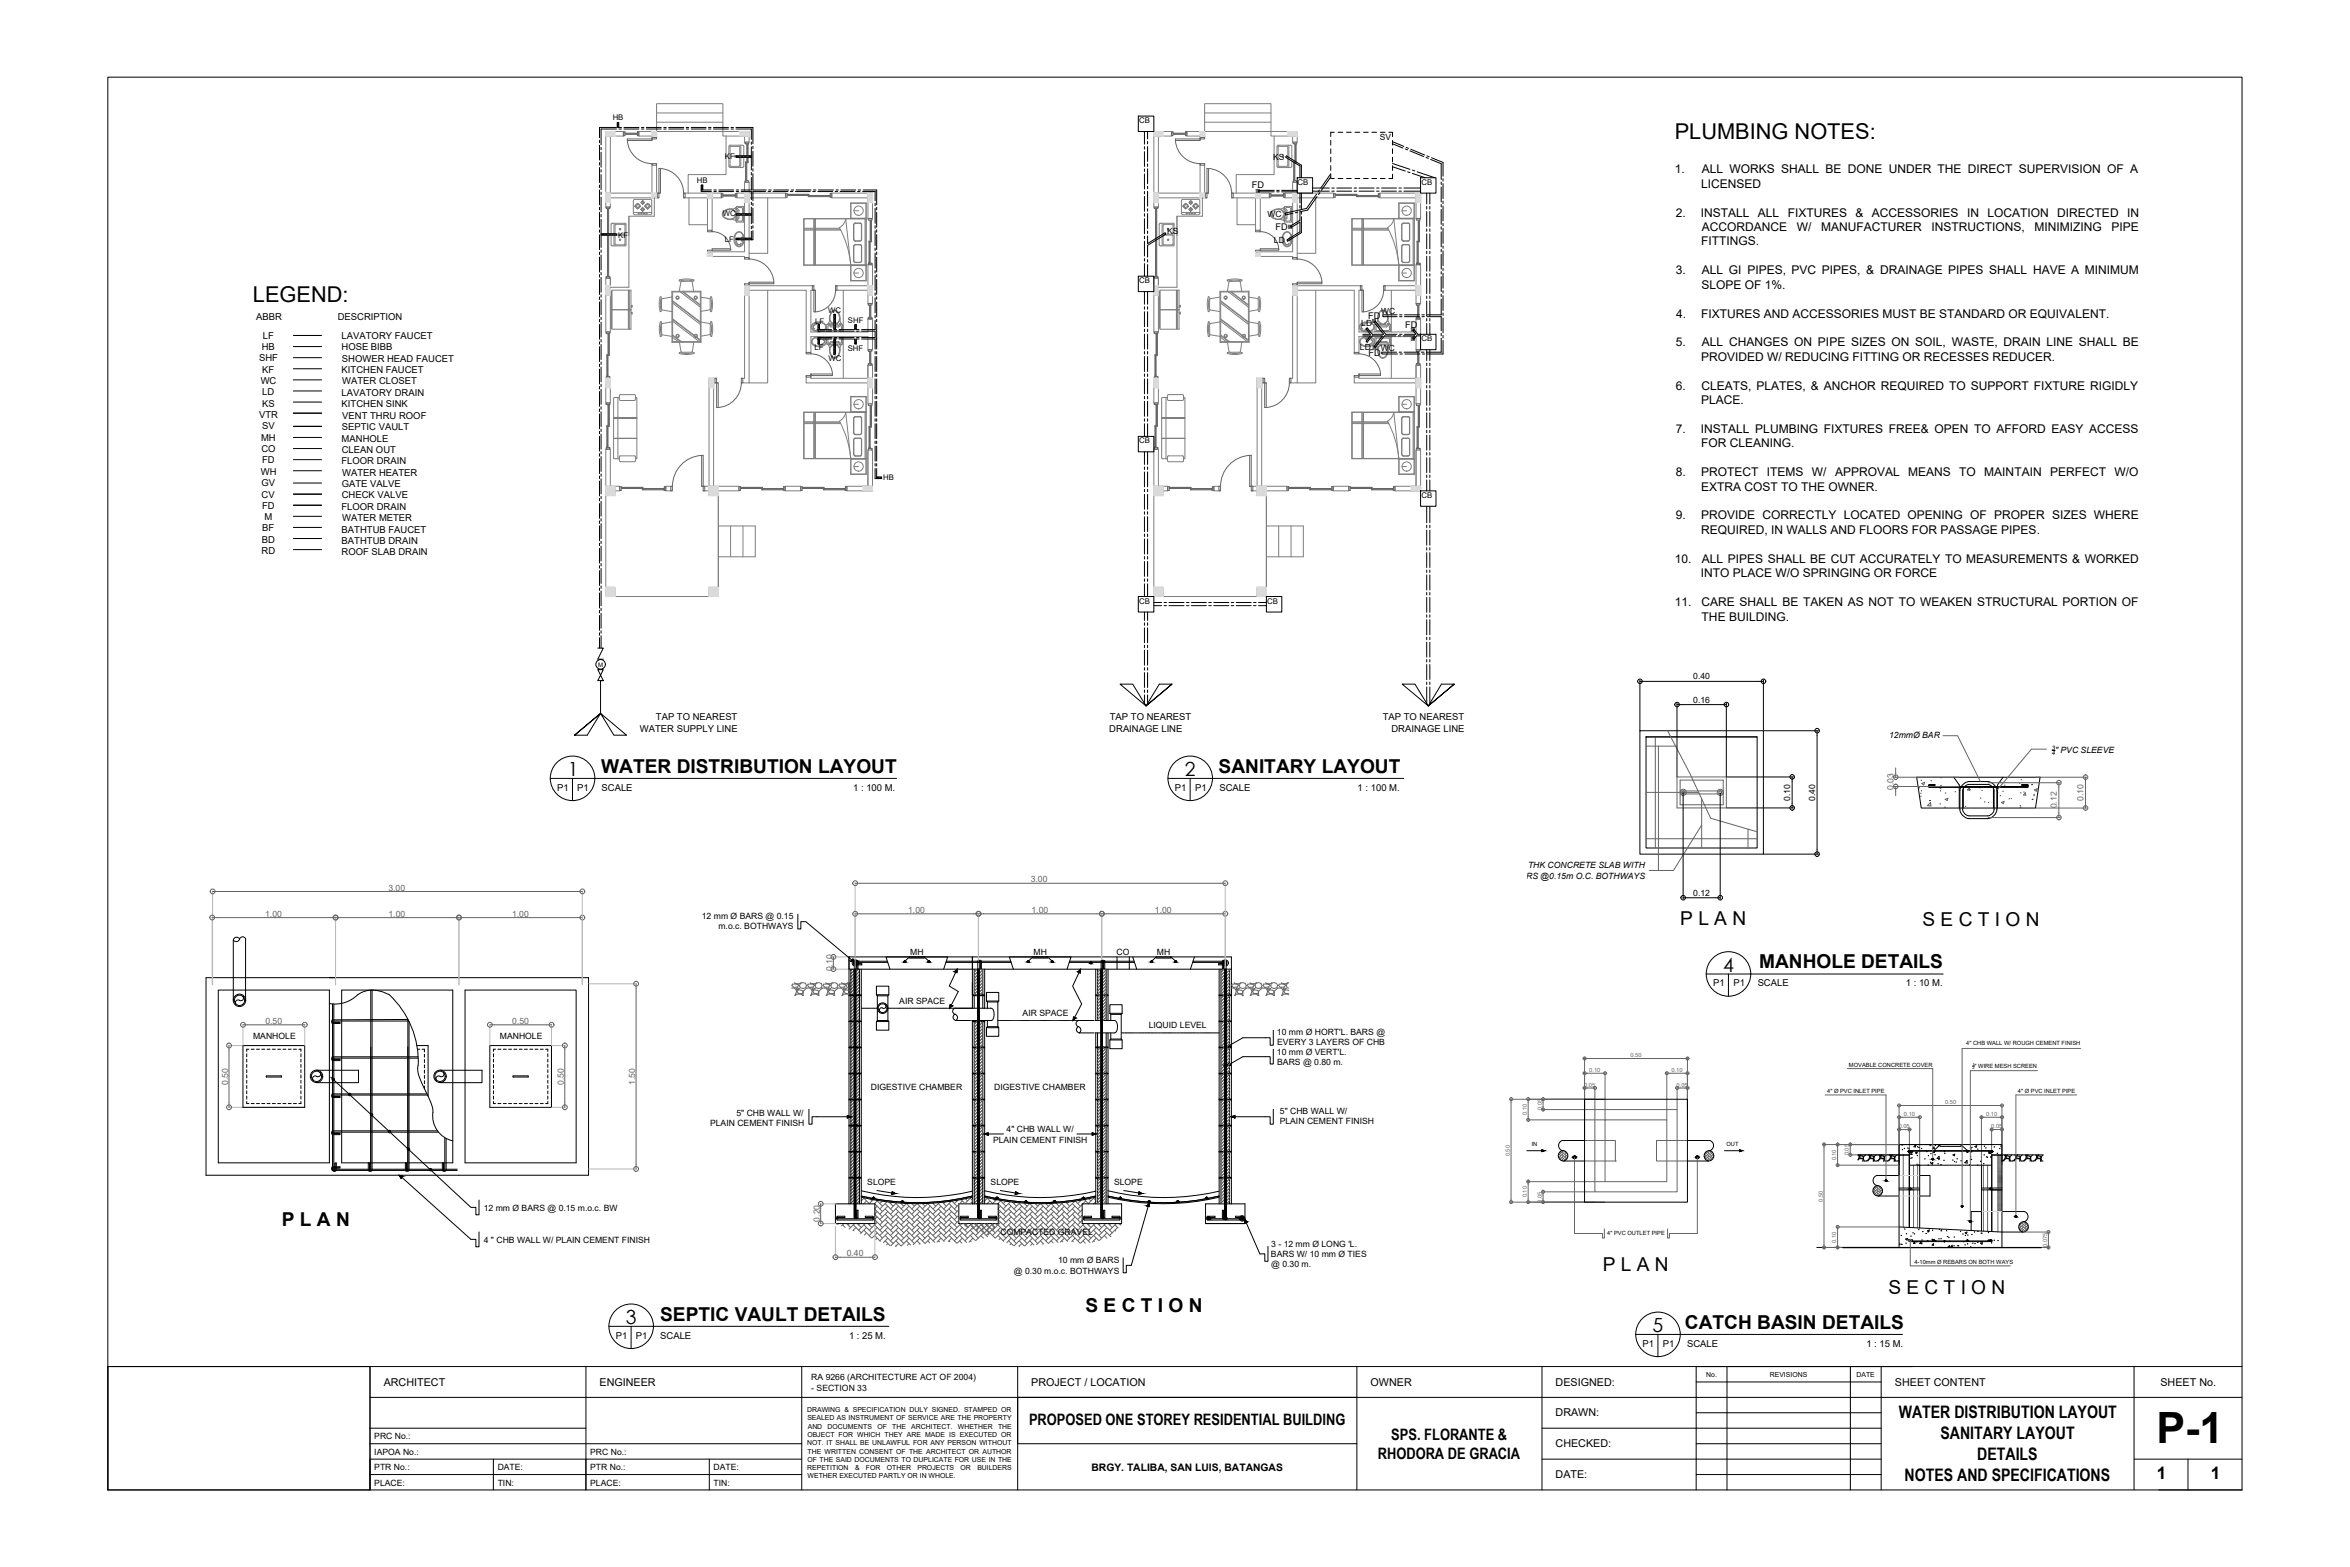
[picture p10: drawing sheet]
<svg xmlns="http://www.w3.org/2000/svg" width="762mm" height="508mm" viewBox="0 0 762 508" stroke-linecap="round" stroke-linejoin="round" font-family="sans-serif">
<defs><g id="words">
<text font-size="14" x="699.2" y="467.7">P-1</text>
<g font-size="7.1">
<text x="543.1" y="45">PLUMBING NOTES:</text>
<text x="82" y="97.9">LEGEND:</text>
</g>
<g font-size="6.3">
<text x="184.1" y="251.4">1</text>
<text x="384.2" y="251.5">2</text>
<text x="558.7" y="315">4</text>
<text x="202.9" y="429.2">3</text>
<text x="535.9" y="431.7">5</text>
</g>
<g font-size="6.2">
<text x="194.9" y="250.5">WATER DISTRIBUTION LAYOUT</text>
<text x="395.1" y="250.5">SANITARY LAYOUT</text>
<text x="544.8" y="300">P L A N</text>
<text x="623.4" y="300.1">S E C T I O N</text>
<text x="570.4" y="313.9">MANHOLE DETAILS</text>
<text x="91.4" y="397.3">P L A N</text>
<text x="519.7" y="412">P L A N</text>
<text x="612.3" y="419.5">S E C T I O N</text>
<text x="352" y="425.4">S E C T I O N</text>
<text x="214.1" y="428.2">SEPTIC VAULT DETAILS</text>
<text x="546.4" y="430.8">CATCH BASIN DETAILS</text>
</g>
<g font-size="5.6">
<text x="615.7" y="459.8">WATER DISTRIBUTION LAYOUT</text>
<text x="629.2" y="466.6">SANITARY LAYOUT</text>
<text x="641.1" y="473.3">DETAILS</text>
<text x="699.4" y="479.5">1</text>
<text x="716.9" y="479.5">1</text>
<text x="617.6" y="480">NOTES AND SPECIFICATIONS</text>
</g>
<g font-size="5.1">
<text x="333.7" y="462.1">PROPOSED ONE STOREY RESIDENTIAL BUILDING</text>
<text x="451.1" y="466.9">SPS. FLORANTE &amp;</text>
<text x="446.7" y="473">RHODORA DE GRACIA</text>
</g>
<g font-size="3.9">
<text x="543.1" y="56.1">1.</text>
<text x="551.9" y="56.1">ALL WORKS SHALL BE DONE UNDER THE DIRECT SUPERVISION OF A</text>
<text x="551.6" y="60.8">LICENSED</text>
<text x="543.4" y="70.2">2.</text>
<text x="551.5" y="70.2">INSTALL ALL FIXTURES</text>
<text x="601.7" y="70.2">&amp; ACCESSORIES</text>
<text x="637.8" y="70.2">IN LOCATION</text>
<text x="667.1" y="70.2">DIRECTED IN</text>
<text x="551.9" y="74.9">ACCORDANCE</text>
<text x="582.7" y="74.9">W/</text>
<text x="590.5" y="74.9">MANUFACTURER</text>
<text x="626.3" y="74.9">INSTRUCTIONS,</text>
<text x="659.7" y="74.9">MINIMIZING</text>
<text x="684.6" y="74.9">PIPE</text>
<text x="551.6" y="79.5">FITTINGS.</text>
<text x="543.3" y="88.9">3.</text>
<text x="551.9" y="88.9">ALL GI PIPES, PVC PIPES, &amp; DRAINAGE PIPES SHALL HAVE A MINIMUM</text>
<text x="551.7" y="93.6">SLOPE OF 1%.</text>
<text x="543.5" y="103">4.</text>
<text x="551.6" y="103">FIXTURES AND ACCESSORIES MUST BE STANDARD OR EQUIVALENT.</text>
<text x="543.3" y="112.3">5.</text>
<text x="551.9" y="112.3">ALL CHANGES ON PIPE SIZES ON SOIL, WASTE, DRAIN LINE SHALL BE</text>
<text x="551.6" y="117">PROVIDED W/ REDUCING FITTING OR RECESSES REDUCER.</text>
<text x="543.3" y="126.3">6.</text>
<text x="551.6" y="131">PLACE.</text>
<text x="551.7" y="126.3">CLEATS, PLATES, &amp; ANCHOR REQUIRED TO SUPPORT FIXTURE RIGIDLY</text>
<text x="543.3" y="140.3">7.</text>
<text x="551.5" y="140.3">INSTALL PLUMBING FIXTURES FREE&amp; OPEN TO AFFORD EASY ACCESS</text>
<text x="551.6" y="145">FOR CLEANING.</text>
<text x="543.3" y="154.4">8.</text>
<text x="551.6" y="154.4">PROTECT</text>
<text x="572.9" y="154.4">ITEMS</text>
<text x="587.5" y="154.4">W/</text>
<text x="595" y="154.4">APPROVAL MEANS TO MAINTAIN</text>
<text x="664.8" y="154.4">PERFECT</text>
<text x="685.7" y="154.4">W/O</text>
<text x="551.6" y="159.1">EXTRA COST TO THE OWNER.</text>
<text x="543.3" y="168.4">9.</text>
<text x="551.6" y="168.4">PROVIDE CORRECTLY LOCATED OPENING OF PROPER SIZES WHERE</text>
<text x="551.6" y="173.1">REQUIRED, IN WALLS AND FLOORS FOR PASSAGE PIPES.</text>
<text x="543.1" y="182.5">10.</text>
<text x="551.9" y="182.5">ALL PIPES SHALL BE CUT ACCURATELY TO MEASUREMENTS &amp; WORKED</text>
<text x="551.5" y="187.2">INTO PLACE W/O SPRINGING OR FORCE</text>
<text x="543.1" y="196.5">11.</text>
<text x="551.7" y="196.5">CARE SHALL BE TAKEN AS NOT TO WEAKEN STRUCTURAL PORTION OF</text>
<text x="551.8" y="201.2">THE BUILDING.</text>
</g>
<g font-size="3.5">
<text x="124.4" y="449.2">ARCHITECT</text>
<text x="194.4" y="449.2">ENGINEER</text>
<text x="334.4" y="449.2">PROJECT / LOCATION</text>
<text x="444.4" y="449.2">OWNER</text>
<text x="504.4" y="449.2">DESIGNED:</text>
<text x="614.4" y="449.2">SHEET CONTENT</text>
<text x="700.5" y="449.3">SHEET No.</text>
<text x="504.4" y="459.2">DRAWN:</text>
<text x="504.4" y="469.2">CHECKED:</text>
<text x="504.4" y="479.2">DATE:</text>
</g>
<text font-size="3.3" x="353.9" y="476.9">BRGY. TALIBA, SAN LUIS, BATANGAS</text>
<g font-size="3.1">
<text x="83.1" y="103.8">ABBR</text>
<text x="109.5" y="103.8">DESCRIPTION</text>
<text x="84.9" y="113.5">HB</text>
<text x="85.2" y="109.8">LF</text>
<text x="110.7" y="113.5">HOSE BIBB</text>
<text x="110.8" y="109.8">LAVATORY FAUCET</text>
<text x="84" y="117.1">SHF</text>
<text x="110.9" y="117.2">SHOWER HEAD FAUCET</text>
<text x="84.5" y="124.5">WC</text>
<text x="85" y="120.8">KF</text>
<text x="110.8" y="120.9">KITCHEN FAUCET</text>
<text x="111" y="124.6">WATER CLOSET</text>
<text x="85" y="131.9">KS</text>
<text x="85" y="128.1">LD</text>
<text x="110.8" y="128.3">LAVATORY DRAIN</text>
<text x="84" y="135.5">VTR</text>
<text x="110.8" y="132">KITCHEN SINK</text>
<text x="111" y="135.7">VENT THRU ROOF</text>
<text x="84.7" y="142.9">MH</text>
<text x="85" y="139.2">SV</text>
<text x="110.8" y="143.1">MANHOLE</text>
<text x="110.9" y="139.4">SEPTIC VAULT</text>
<text x="84.8" y="146.6">CO</text>
<text x="110.8" y="146.8">CLEAN OUT</text>
<text x="84.6" y="153.9">WH</text>
<text x="85" y="150.2">FD</text>
<text x="110.7" y="150.5">FLOOR DRAIN</text>
<text x="111" y="154.2">WATER HEATER</text>
<text x="84.8" y="157.6">GV</text>
<text x="84.8" y="161.3">CV</text>
<text x="110.8" y="157.9">GATE VALVE</text>
<text x="110.8" y="161.6">CHECK VALVE</text>
<text x="85" y="165">FD</text>
<text x="110.7" y="165.3">FLOOR DRAIN</text>
<text x="85" y="172.3">BF</text>
<text x="85.8" y="168.7">M</text>
<text x="110.8" y="172.6">BATHTUB FAUCET</text>
<text x="111" y="169">WATER METER</text>
<text x="84.8" y="179.6">RD</text>
<text x="84.9" y="176">BD</text>
<text x="110.8" y="176.3">BATHTUB DRAIN</text>
<text x="110.7" y="180">ROOF SLAB DRAIN</text>
<text x="212.7" y="233.5">TAP TO NEAREST</text>
<text x="359.9" y="233.5">TAP TO NEAREST</text>
<text x="448.4" y="233.5">TAP TO NEAREST</text>
<text x="207.5" y="237.2">WATER SUPPLY LINE</text>
<text x="359.7" y="237.2">DRAINAGE LINE</text>
<text x="451.2" y="237.2">DRAINAGE LINE</text>
<text x="180.6" y="256.3">P1</text>
<text x="187.2" y="256.3">P1</text>
<text x="195.1" y="256.3">SCALE</text>
<text x="276.6" y="256.3">1 : 100 M.</text>
<text x="380.9" y="256.3">P1</text>
<text x="387.5" y="256.3">P1</text>
<text x="395.4" y="256.3">SCALE</text>
<text x="440.2" y="256.3">1 : 100 M.</text>
<text x="555.5" y="319.7">P1</text>
<text x="562.1" y="319.7">P1</text>
<text x="569.9" y="319.7">SCALE</text>
<text x="618" y="319.7">1 : 10 M.</text>
<text x="199.6" y="434">P1</text>
<text x="206.2" y="434">P1</text>
<text x="214.1" y="434">SCALE</text>
<text x="275.3" y="434">1 : 25 M.</text>
<text x="532.6" y="436.5">P1</text>
<text x="539.2" y="436.5">P1</text>
<text x="547.1" y="436.6">SCALE</text>
<text x="605.2" y="436.5">1 : 15 M.</text>
</g>
<g font-size="3">
<text x="405.9" y="61">FD</text>
<text x="413.6" y="74.7">FD</text>
<text x="443.6" y="103.3">FD</text>
<text x="455.6" y="106.3">FD</text>
<text x="443.7" y="115.4">FD</text>
</g>
<g font-size="2.8">
<text x="549.1" y="220.3">0.40</text>
<text x="549.1" y="227.8">0.16</text>
<text x="612.6" y="239.4">12mmØ BAR</text>
<text x="666.4" y="244.3">&quot; PVC SLEEVE</text>
<text x="580.5" y="259.6" transform="rotate(-90 580.5 259.6)">0.10</text>
<text x="588.6" y="259.6" transform="rotate(-90 588.6 259.6)">0.40</text>
<text x="486.9" y="281.4">0.10m THK CONCRETE SLAB WITH</text>
<text x="476.5" y="284.9">10mmØ REBARS @0.15m O.C. BOTHWAYS</text>
<text x="549.1" y="290.4">0.12</text>
<text x="227.6" y="297.8">12 mm Ø BARS @ 0.15</text>
<text x="233" y="301.1">m.o.c. BOTHWAYS</text>
<text x="295.1" y="309.7">MH</text>
<text x="335.2" y="309.7">MH</text>
<text x="362" y="309.7">CO</text>
<text x="375.2" y="309.7">MH</text>
<text x="291.6" y="325.5">AIR SPACE</text>
<text x="331.6" y="329.5">AIR SPACE</text>
<text x="372.5" y="333.4">LIQUID LEVEL</text>
<text x="414.1" y="335.4">10 mm Ø HORT'L. BARS @</text>
<text x="82.1" y="336.9">MANHOLE</text>
<text x="162.1" y="336.9">MANHOLE</text>
<text x="414.1" y="341.9">10 mm Ø VERT'L.</text>
<text x="414.1" y="338.8">EVERY 3 LAYERS OF CHB</text>
<text x="414.1" y="345.3">BARS @ 0.80 m.</text>
<text x="282.4" y="353.3">DIGESTIVE CHAMBER</text>
<text x="322.4" y="353.3">DIGESTIVE CHAMBER</text>
<text x="230.3" y="365">PLAIN CEMENT FINISH</text>
<text x="238.8" y="361.7">5&quot; CHB WALL W/</text>
<text x="415" y="364.5">PLAIN CEMENT FINISH</text>
<text x="415" y="361.1">5&quot; CHB WALL W/</text>
<text x="322" y="370.4">PLAIN CEMENT FINISH</text>
<text x="326.4" y="367.1">4&quot; CHB WALL W/</text>
<text x="281.2" y="384.2">SLOPE</text>
<text x="321.2" y="384.2">SLOPE</text>
<text x="361.2" y="384.2">SLOPE</text>
<text x="156.9" y="392.5">12 mm Ø BARS @ 0.15 m.o.c. BW</text>
<text x="324.4" y="400.4">COMPACTED GRAVEL</text>
<text x="156.9" y="402.8">4 &quot; CHB WALL W/ PLAIN CEMENT FINISH</text>
<text x="412.1" y="407.5">BARS W/ 10 mm Ø TIES</text>
<text x="412.2" y="404.1">3 - 12 mm Ø LONG 'L.</text>
<text x="328.8" y="412.9">@ 0.30 m.o.c. BOTHWAYS</text>
<text x="343.1" y="409.5">10 mm Ø BARS</text>
<text x="412.2" y="410.9">@ 0.30 m.</text>
<text x="263.1" y="447.5">RA 9266 (ARCHITECTURE ACT OF 2004)</text>
<text x="263.1" y="450.8">- SECTION 33</text>
<text x="121.4" y="466.6">PRC No.:</text>
<text x="121.4" y="471.6">IAPOA No.:</text>
<text x="191.4" y="471.6">PRC No.:</text>
<text x="121.4" y="476.6">PTR No.:</text>
<text x="161.4" y="476.6">DATE:</text>
<text x="191.4" y="476.6">PTR No.:</text>
<text x="231.4" y="476.6">DATE:</text>
<text x="121.4" y="481.6">PLACE:</text>
<text x="161.4" y="481.6">TIN:</text>
<text x="191.4" y="481.6">PLACE:</text>
<text x="231.4" y="481.6">TIN:</text>
</g>
<g font-size="2.8" fill="#636466">
<text x="614" y="256.2" transform="rotate(-90 614 256.2)">0.03</text>
<text x="667" y="262.1" transform="rotate(-90 667 262.1)">0.12</text>
<text x="675.6" y="259.7" transform="rotate(-90 675.6 259.7)">0.10</text>
<text x="334.2" y="286">3.00</text>
<text x="125.9" y="288.8">3.00</text>
<text x="86" y="297.2">1.00</text>
<text x="126" y="297.2">1.00</text>
<text x="166" y="297.2">1.00</text>
<text x="294.5" y="296">1.00</text>
<text x="334.5" y="296">1.00</text>
<text x="374.5" y="296">1.00</text>
<text x="270" y="314.9" transform="rotate(-90 270 314.9)">0.10</text>
<text x="86.1" y="332">0.50</text>
<text x="166.1" y="332">0.50</text>
<text x="74" y="351.7" transform="rotate(-90 74 351.7)">0.50</text>
<text x="182.8" y="351.7" transform="rotate(-90 182.8 351.7)">0.50</text>
<text x="206" y="351.8" transform="rotate(-90 206 351.8)">1.50</text>
<text x="265.9" y="396" transform="rotate(-90 265.9 396)">0.20</text>
<text x="274.6" y="407.3">0.40</text>
</g>
<g font-size="2.7">
<text x="447.5" y="45.5">SV</text>
<text x="412.8" y="51.8">KS</text>
<text x="411" y="70.4">WC</text>
<text x="378.5" y="75.9">KS</text>
<text x="413.1" y="78.8">LD</text>
<text x="447.9" y="101.7">WC</text>
<text x="441.4" y="105.8">LD</text>
<text x="441" y="113.3">LD</text>
<text x="447.8" y="113.9">WC</text>
</g>
<g font-size="2.5">
<text x="198.7" y="38.9">HB</text>
<text x="369.4" y="39.9">CB</text>
<text x="235" y="51.5">KF</text>
<text x="225.9" y="59.3">HB</text>
<text x="420.8" y="59.9">CB</text>
<text x="460.9" y="59.9">CB</text>
<text x="234.4" y="70.1">WC</text>
<text x="200.4" y="77">KF</text>
<text x="235" y="78.4">LF</text>
<text x="369.4" y="91.8">CB</text>
<text x="268.6" y="101.6">WC</text>
<text x="264.4" y="104.9">LF</text>
<text x="275" y="104.8">SHF</text>
<text x="264.1" y="113.6">LF</text>
<text x="274.9" y="113.7">SHF</text>
<text x="460.9" y="110.6">CB</text>
<text x="268.6" y="117.2">WC</text>
<text x="369.4" y="143.7">CB</text>
<text x="286.3" y="155.7">HB</text>
<text x="460.9" y="161.4">CB</text>
<text x="369.4" y="195.7">CB</text>
<text x="410.9" y="195.7">CB</text>
</g>
<g font-size="2.2">
<text x="553.3" y="446.4">No.</text>
<text x="573.9" y="446.4">REVISIONS</text>
<text x="602" y="446.4">DATE</text>
<text x="261.7" y="457.8">DRAWING &amp; SPECIFICATION DULY SIGNED. STAMPED OR</text>
<text x="261.8" y="460.4">SEALED AS INSTRUMENT OF SERVICE ARE THE PROPERTY</text>
<text x="261.8" y="465.8">OBJECT FOR WHICH THEY ARE MADE IS EXECUTED OR</text>
<text x="261.9" y="463.1">AND</text>
<text x="268.4" y="463.1">DOCUMENTS</text>
<text x="284.5" y="463.1">OF</text>
<text x="289.3" y="463.1">THE</text>
<text x="295.5" y="463.1">ARCHITECT.</text>
<text x="310.6" y="463.1">WHETHER</text>
<text x="323.6" y="463.1">THE</text>
<text x="261.7" y="468.5">NOT. IT SHALL BE UNLAWFUL FOR ANY PERSON WITHOUT</text>
<text x="261.8" y="473.9">OF THE SAID DOCUMENTS TO DUPLICATE FOR USE IN THE</text>
<text x="261.9" y="471.2">THE WRITTEN CONSENT OF THE ARCHITECT OR AUTHOR</text>
<text x="261.7" y="476.6">REPETITION</text>
<text x="261.9" y="479.3">WETHER EXECUTED PARTLY OR IN WHOLE.</text>
<text x="277.2" y="476.6">&amp;</text>
<text x="280.8" y="476.6">FOR</text>
<text x="287.6" y="476.6">OTHER</text>
<text x="297.5" y="476.6">PROJECTS</text>
<text x="311.5" y="476.6">OR</text>
<text x="316.9" y="476.6">BUILDERS</text>
</g>
<g font-size="2">
<text x="194" y="216.1">M</text>
<text x="665.3" y="243">3</text>
<text x="665.3" y="244.9">4</text>
</g>
<g font-size="1.9">
<text x="637.6" y="338.7">4&quot; CHB WALL W/ ROUGH CEMENT FINISH</text>
<text x="599.5" y="345.8">MOVABLE CONCRETE COVER</text>
<text x="640.3" y="346.3">&quot; WIRE MESH SCREEN</text>
<text x="592.5" y="354.4">4&quot; Ø PVC INLET PIPE</text>
<text x="654.3" y="354.4">4&quot; Ø PVC INLET PIPE</text>
<text x="496.7" y="371.5">IN</text>
<text x="559.8" y="371.5">OUT</text>
<text x="521.2" y="400.5">4&quot; PVC OUTLET PIPE</text>
<text x="620.8" y="409.8">4-10mm Ø REBARS ON BOTH WAYS</text>
</g>
<g font-size="1.9" fill="#636466">
<text x="515.3" y="347.5">0.10</text>
<text x="528.7" y="342.7">0.50</text>
<text x="542" y="347.5">0.10</text>
<text x="513.6" y="352.3">0.05</text>
<text x="543.6" y="352.3">0.05</text>
<text x="499.9" y="359.9" transform="rotate(-90 499.9 359.9)">0.05</text>
<text x="630.7" y="358">0.50</text>
<text x="495.1" y="361.5" transform="rotate(-90 495.1 361.5)">0.10</text>
<text x="615.7" y="365.7">0.05</text>
<text x="617.3" y="361.8">0.10</text>
<text x="644" y="361.8">0.10</text>
<text x="645.7" y="365.7">0.05</text>
<text x="489.5" y="374.9" transform="rotate(-90 489.5 374.9)">0.50</text>
<text x="595.4" y="376.2" transform="rotate(-90 595.4 376.2)">0.10</text>
<text x="599.5" y="374.6" transform="rotate(-90 599.5 374.6)">0.05</text>
<text x="495.1" y="388.2" transform="rotate(-90 495.1 388.2)">0.10</text>
<text x="499.9" y="389.9" transform="rotate(-90 499.9 389.9)">0.05</text>
<text x="591" y="389.6" transform="rotate(-90 591 389.6)">0.50</text>
<text x="595.4" y="402.9" transform="rotate(-90 595.4 402.9)">0.10</text>
<text x="663.8" y="404.2" transform="rotate(-90 663.8 404.2)">0.075</text>
</g>
<g font-size="1.3">
<text x="639.6" y="346.7">2</text>
<text x="639.6" y="345.4">1</text>
</g>
</g></defs>
<!-- layer: sanitary -->
<g fill="none" stroke="#636466" stroke-width=".32">
<path d="M536.7 238.9v36M540.7 236.9l7.3 13.9 6.7 14.5 15.1 4.4M630 238.5h4.7l7.5 14.9M533.7 241.9h9.6M533.7 256.9h17.1M537.8 241.9v40.3M543.8 251.9h16v10h-16zM544.8 252.9h14v8h-14zM544.8 256.4h14M544.8 257.4h14M551.8 259v15.9M614.2 255h21"/>
<path d="M614.2 252h21M614.7 249v1.4M614.7 256.5v1.4M623.1 254l.9-.3-.2 .8zM628.9 255.3h.6M629.1 255l.3-.4 .1 .4M630.7 259.1l.9-.3-.2 .7zM638.6 256.2l-.1-.8-.6 .7 .8 .1M641.7 255.3l.3 .2 .1-.2M644.7 253.7h23.4M647.7 256.7v.3M656.7 257l.2 .8-.8-.1 .7-.7"/>
<path d="M660.1 252h16.6M660.5 255.7l-.2 .8-.7-.4M660.6 255.7l-.9 .3M663.6 242.9h-4.9l-11 13.1M667.6 255.2v8.3M676.2 253.4v7.1M533.7 271.9h36.1M551.8 267.5l-9.2 14.7h-7.8M566.8 268.8v6.1M626 260.1l.2 1.2-1.2-.1zM644.7 265h23.4M649 260.1l.9-.3-.3 .8z"/>
<path d="M660.1 262h16.6M70.4 297.5h36.8M70.5 289h116.7M110.4 297.5h36.8M150.4 297.5h36.8M278.9 296.2h36.7M278.9 286.3h116.8M318.9 296.2h36.7M358.9 296.2h36.8M270.2 311.8v.8M275.9 317.7l1.1-1.1-1.1 1.2M275.9 319.7l1.1-1.1-1.1 1.2"/>
<path d="M276.3 314.2l-.4 .5M277 314.5l-1.1 1.2M277 315.6l-1.1 1.1M277 317.6l-1.1 1.1M277 319.6l-1.1 1.2M277.5 315.1l.9-.9-.9 1M278.7 314.9l-1.2 1.3M278.7 315.9l-1.2 1.3 1.2-1.2M278.7 317l-1.2 1.2M278.7 318l-1.2 1.2 1.2-1.2M278.7 319l-1.2 1.3M278.7 320l-1.2 1.3 1.2-1.3"/>
<path d="M80.4 332.2h16.8M160.4 332.2h16.8M206.2 320.5v56.9M275.9 332l.7-.8-.7 .8M275.9 334l1.1-1.1-1.1 1.2M275.9 336l1.1-1.1-1.1 1.2M275.9 322.8h.1M276.4 339.7l-.5 .4M276.9 331l.1-.2-.1 .2M276.9 322.8l-1 1.1M277 320.6l-1.1 1.2 1.1-1.1M277 321.6l-.9 .9"/>
<path d="M277 323.7l-1.1 1.2M277 324.7l-1.1 1.2M277 325.8l-1.1 1.1M277 326.8l-1.1 1.1M277 327.8l-1.1 1.1M277 328.8l-1.1 1.1M277 329.8l-1.1 1.2M277 331.9l-1.1 1.1M277 333.9l-1.1 1.1M277 335.9l-1.1 1.2M277 336.9l-1.1 1.2 1.1-1.1M277 337.9l-1.1 1.2"/>
<path d="M277 339l-.4 .4M277 340l-1.1 1.2M277.5 327.4l1.2-1.3-1.2 1.3M277.5 329.4l1.2-1.2-1.2 1.2M277.6 339.4l1.1-1-1.1 1M277.7 331.2l-.2 .3M278 322.8l-.5 .5M278.4 339.7l-.9 .9M278.7 321l-1.2 1.3 1.2-1.2M278.7 322.1l-.5 .4M278.7 323.1l-1.2 1.2M278.7 324.1l-1.2 1.2"/>
<path d="M278.7 325.1l-1.2 1.2M278.7 327.2l-1.2 1.2M278.7 329.2l-1.2 1.2M278.7 330.2l-.8 .8M278.7 331.2l-1.2 1.3M278.7 332.2l-1.2 1.3 1.2-1.2M278.7 333.3l-1.2 1.2M278.7 334.3l-1.2 1.2 1.2-1.2M278.7 335.3l-1.2 1.3 1.2-1.3M278.7 336.3l-1.2 1.3M278.7 337.4l-1.2 1.2M278.7 339.4h-.1"/>
<path d="M674.7 339.9h-38.5v51.1M74.3 340.6v16.8M183.1 340.6v16.8M275.9 348.3l.1-.2-.1 .2M275.9 350.3l1.1-1.1-1.1 1.2M276.3 347.9l.7-.8-.7 .8M276.8 356.6l-.9 .9M277 356.3h.1M277 341l-1.1 1.2M277 342.1l-1.1 1.1M277 343.1l-1.1 1.1M277 344.1l-1.1 1.1"/>
<path d="M277 345.1l-1.1 1.1M277 346.1l-1.1 1.2M277 348.1l-1.1 1.2M277 350.2l-1.1 1.1M277 351.2l-1.1 1.2 1.1-1.2M277 352.2l-1.1 1.2M277 353.2l-1.1 1.2 1.1-1.1M277 354.2l-1.1 1.2M277 355.3l-1 1 1-1M277 357.3l-1.1 1.2M277 358.4l-1.1 1.1M277 359.4l-1.1 1.1"/>
<path d="M277.5 341.6l1.2-1.2-1.2 1.3M277.5 343.7l1.2-1.3-1.2 1.3M277.5 345.7l1.2-1.2-1.2 1.2M277.5 346.7l1.2-1.2-1.2 1.3M277.5 357.9l1.2-1.2-1.2 1.3M277.5 360l1.2-1.3-1.2 1.3M277.8 356.6l-.3 .3M278 356.3l.7-.6-.7 .6M278.1 348.1l-.6 .7M278.7 341.4l-1.2 1.2M278.7 343.5l-1.2 1.2M278.7 346.5l-1.2 1.3"/>
<path d="M278.7 347.5l-.4 .4M278.7 348.5l-1.2 1.3 1.2-1.2M278.7 349.5l-1.2 1.3 1.2-1.2M278.7 350.6l-1.2 1.2M278.7 351.6l-1.2 1.2 1.2-1.2M278.7 352.6l-1.2 1.3M278.7 353.7l-1.2 1.2M278.7 354.7l-1.2 1.2M278.7 357.7l-1.2 1.2M489.7 356.4h30.7M490 357.4v31.3M495.5 357.4v4.6"/>
<path d="M500 359.7h17M500.3 357.4v1.3M513.8 342.8v20.2M514.8 352.7h1.3M514.8 347.9h4.7M514.8 343.2h31.3M517.1 359.7h26.7v26.7h-26.7zM517.1 352.4v7.2M520.4 347.6v15.4M540.5 347.6v15.4M541.5 347.9h4.6M543.8 352.4v7.2"/>
<path d="M544.8 352.7h1.3M547.2 342.8v20.2M591.8 355h19.7v27.7M599 346.4h27.7v29.4M615.8 358.1v19.6M616.8 358.4h31.3M649.1 358.1l-.1 19.6M660.7 347.1h-21.8v48.9M673.4 355h-19.7v39.4M275.9 364.6l1.1-1.2-1.1 1.2M275.9 366.6l1.1-1.1-1.1 1.1M275.9 378.8l1.1-1.1-1.1 1.2"/>
<path d="M276.1 373.5l-.2 .3 .3-.3M276.4 365l-.5 .6 .6-.6M277 360.4l-1.1 1.1M277 361.4l-1.1 1.1M277 362.4l-1.1 1.2M277 364.4l-.3 .4M277 366.5l-1.1 1.2M277 367.5l-1.1 1.2 1.1-1.2M277 368.5l-1.1 1.2M277 369.5l-1.1 1.2 1.1-1.1M277 370.5l-1.1 1.2 1.1-1.1M277 371.6l-1.1 1.1"/>
<path d="M277 372.6l-.6 .7M277 373.6l-1.1 1.2M277 374.7l-1.1 1.1M277 375.7l-1.1 1.1M277 376.7l-1.1 1.1M277 378.7l-1.1 1.2M277.5 361l1.2-1.3-1.2 1.3M277.5 374.2l.7-.7-.7 .8M277.5 375.2l1.2-1.2-1.2 1.3M277.5 377.3l1.2-1.3-1.2 1.3M277.5 365v.1M278.5 365l-1 1.1"/>
<path d="M278.7 360.8l-1.2 1.2M278.7 361.8l-1.2 1.3M278.7 362.8l-1.2 1.3 1.2-1.3M278.7 363.8l-1 1 1-.9M278.7 365.8l-1.2 1.3 1.2-1.2M278.7 366.9l-1.2 1.2M278.7 367.9l-1.2 1.2M278.7 368.9l-1.2 1.3M278.7 370l-1.2 1.2M278.7 371l-1.2 1.2M278.7 372l-1.2 1.2M278.7 373l-.3 .3"/>
<path d="M278.7 375l-1.2 1.3M278.7 377.1l-1.2 1.2M278.7 378.1l-1.2 1.2M278.7 379.1l-1.2 1.3M495.2 363.1h25.2M505.2 374.8l.9 .8M505.4 374l.7 .7M505.7 373.5l.4 .3M506.5 376l.4 .4M506.5 375.2l1.1 1M506.5 374.3l1.3 1.3M506.5 373.4l1.3 1.3"/>
<path d="M506.9 373l-1.2 1.3M506.9 373.8l-1.2 1.4M506.9 374.7l-1.1 1.2M506.9 375.6l-.6 .7M507 373l.8 .8M507.5 373.3l-.1 .1M508 373.7l-.6 .6M508.3 375.2h.1M508.3 374.4l-.9 .8M508.3 375.1l-.9 .9M510.5 375.2v24.7h9.1v1.5h.6v-3M513.8 369.7h6.6"/>
<path d="M513.8 376.4h10M520.4 363.1h20.1v20h-20.1zM520.4 369.7h.1M520.4 369.7h3.4v6.7M523.8 376.4h.1M547.2 369.7h-10.1v6.7h10.1M550.4 375.2v24.7h-9.1v1.5h-.6v-3M552.6 374.9l.7 .7M552.7 374.1l.6 .6M553 373.6l.3 .2M553.7 376l.4 .4M553.7 375.2l1 1"/>
<path d="M553.7 374.3l1.3 1.3M553.7 373.4l1.3 1.3M554.1 373l-1.3 1.3M554.1 373.8l-1.3 1.4M554.1 374.7l-1.1 1.1M554.1 375.6l-.6 .7M554.1 373l.9 .8M554.8 373.2l-.2 .2M555.3 373.6l-.7 .7M555.4 375.2l.1 .1M555.4 374.3l.3 .3M555.6 374.1l-1 1.1"/>
<path d="M555.7 374.9l-1.1 1.1M591.1 371.1h24.6M591.4 372.1v31.3M595.5 377.7h20.2M595.8 372.1v4.6M599.7 374.4h16M599.9 372.1v1.3M616.8 366.2h1.4M616.8 362.2h4.7M617.1 374.4v10.7M619.1 365.8v8.5M620.5 377.7v7.4"/>
<path d="M621.8 377.7v7.4M622.5 361.9v15.8M642.5 361.9v15.8M643.1 377.7v7.4M643.5 362.2h4.6M644.5 377.7v7.4M645.8 365.8v8.5M646.8 366.2h1.3M647.8 376.4h1M647.8 374.7h1M647.8 375h1M647.8 375.4h1"/>
<path d="M647.8 375.7h1M647.8 376h1M647.8 376.7h1M647.8 377h1M647.8 377.4h1M647.8 377.7h1M647.8 378h1M647.8 378.4h1M647.8 378.7h1M647.8 379.1h1M647.8 379.4h1M647.8 379.7h1"/>
<path d="M647.8 374.4v10.7M649 376.4h.1M649 374.7h.1M649 375h.1M649 375.4h.1M649 375.7h.1M649 376h.1M649 376.7h.1M649 377h.1M649 377.4h.1M649 378h.1M649 378.4h.1"/>
<path d="M649 378.7h.1M649 379.1h.1M649 379.4h.1M649 379.7h.1M266.1 391.8v3.3M271.1 396.7l.1 .1M271.9 396.7l-.3 .3M273.2 397.1l.9 .8M273.6 396.7l-.7 .7M274.5 396.7l1.3 1.2M275.4 396.7l-.4 .4M275.9 380.9l1.1-1.2-1.1 1.2"/>
<path d="M276.7 398.8l.2 .2M276.7 397.1l2.6 2.6M276.9 381.9l-1 1 1-1M277 380.7l-.9 1M277 382.8l-1.1 1.2M277 383.8l-1.1 1.2 1.1-1.2M277 384.8l-1.1 1.2 1.1-1.1M277 385.8l-1.1 1.2M277 386.8l-1.1 1.2 1.1-1.1M277 387.9l-1.1 1.1M277 388.9l-1.1 1.2M277 389.9l-.3 .4"/>
<path d="M277.1 396.7l-1.8 1.7M277.5 388.5l1.2-1.2-1.2 1.2M277.5 397.9l-.9 1M277.9 381.9l-.4 .5M278 396.7l1.3 1.2M278.7 380.1l-1.2 1.3 1.2-1.2M278.7 381.1l-.6 .6M278.7 382.1l-1.2 1.3 1.2-1.2M278.7 383.2l-1.2 1.2M278.7 384.2l-1.2 1.2M278.7 385.2l-1.2 1.3M278.7 386.2l-1.2 1.3"/>
<path d="M278.7 388.3l-1.2 1.2M278.7 389.3l-1 1M278.8 396.7l-.4 .4M280.1 398.8l2.5 2.5M280.1 397.1l2.6 2.6M280.1 390.2l.1 .1M280.1 388.5l1.8 1.8M280.2 388.3l-.9 1M280.5 396.7l-2.1 2.1M281 389.3l-1 1M281 397.9l-1.9 2M281 399.7l-.7 .7"/>
<path d="M281.4 396.7l1.3 1.2M282.1 388.7l.6 .6M282.3 396.7l-.4 .4M283.1 388.9l-1.2 1.3M283.6 398.8l2.6 2.6M283.6 397.1l2.6 2.6M283.6 390.2l2.6 2.6M283.7 395.5l2.5 2.4M283.7 393.7l2.5 2.5M283.7 392l2.5 2.5M284.2 389.1l2 1.9M284.4 389.3l-.9 1"/>
<path d="M284.4 391l-.7 .8M284.4 392.8l-.7 .7M284.4 394.5l-.7 .8M284.4 396.2l-2.5 2.6M284.4 397.9l-2.5 2.6M284.4 399.7l-1.7 1.7M286.1 389.4l-.8 .8M287 398.8l2.6 2.6M287 397.1l2.6 2.6M287 395.4l2.6 2.5M287 393.6l2.6 2.6M287 391.9l2.6 2.6"/>
<path d="M287 390.2l2.6 2.6M287.6 389.6l-2.3 2.3M287.9 391l-2.6 2.6M287.9 392.8l-2.6 2.6M287.9 394.5l-2.6 2.6M287.9 396.2l-2.6 2.6M287.9 397.9l-2.6 2.6M287.9 399.7l-2.6 2.6M288.2 389.7l1.4 1.3M289.1 389.8l-.3 .4M290.5 398.8l2.6 2.6M290.5 397.1l2.6 2.6"/>
<path d="M290.5 395.4l2.6 2.5M290.5 393.6l2.6 2.6M290.5 391.9l2.6 2.6M290.5 390.2l2.6 2.6M290.7 389.9l-1.9 2M291.3 391l-2.5 2.6M291.3 392.8l-2.5 2.6M291.3 394.5l-2.5 2.6M291.3 396.2l-2.5 2.6M291.3 397.9l-2.5 2.6M291.3 399.7l-2.5 2.6M292.1 390.1l1 .9"/>
<path d="M292.2 391.9l1.7-1.8 2.6 2.7M292.3 390.1l-.1 .1M293.9 398.8l2.6 2.6M293.9 397.1l2.6 2.6M293.9 395.4l2.6 2.5M293.9 393.6l2.6 2.6M293.9 391.9l2.6 2.6M294.8 391l-2.6 2.6M294.8 392.8l-2.6 2.6M294.8 394.5l-2.6 2.6M294.8 396.2l-2.6 2.6M294.8 397.9l-2.6 2.6"/>
<path d="M294.8 399.7l-2.6 2.6M295.7 390.2l.8 .8M297.3 390.2l-1.6 1.7M297.3 398.8l2.7 2.6M297.3 397.1l2.7 2.6M297.3 395.4l2.7 2.5M297.3 393.6l2.7 2.6M297.3 391.9l2.7 2.6M297.4 390.2l2.6 2.6M298.2 391l-2.5 2.6M298.2 392.8l-2.5 2.6M298.2 394.5l-2.5 2.6"/>
<path d="M298.2 396.2l-2.5 2.6M298.2 397.9l-2.5 2.6M298.2 399.7l-2.5 2.6M299.1 391.9l1.8-1.8 2.5 2.7M299.1 390.2l.9 .8M300.8 398.8l2.6 2.6M300.8 397.1l2.6 2.6M300.8 395.4l2.6 2.5M300.8 393.6l2.6 2.6M300.8 391.9l2.6 2.6M301.7 391l-2.6 2.6M301.7 392.8l-2.6 2.6"/>
<path d="M301.7 394.5l-2.6 2.6M301.7 396.2l-2.6 2.6M301.7 397.9l-2.6 2.6M301.7 399.7l-2.6 2.6M302.4 390.1l1 .9M302.7 390.1l-.1 .1M304.2 398.8l2.6 2.6M304.2 397.1l2.6 2.6M304.2 395.4l2.6 2.5M304.2 393.6l2.6 2.6M304.2 391.9l2.6 2.6M304.2 390.2l2.6 2.6"/>
<path d="M304.5 389.9l-1.9 2M305.1 391l-2.5 2.6M305.1 392.8l-2.5 2.6M305.1 394.5l-2.5 2.6M305.1 396.2l-2.5 2.6M305.1 397.9l-2.5 2.6M305.1 399.7l-2.5 2.6M305.6 389.8l1.2 1.2M306.5 389.7l-.5 .5M307.7 398.8l2.6 2.6M307.7 397.1l2.6 2.6M307.7 395.4l2.6 2.5"/>
<path d="M307.7 393.6l2.6 2.6M307.7 391.9l2.6 2.6M307.7 390.2l2.6 2.6M308.5 389.4l-2.5 2.5M308.6 391l-2.6 2.6M308.6 392.8l-2.6 2.6M308.6 394.5l-2.6 2.6M308.6 396.2l-2.6 2.6M308.6 397.9l-2.6 2.6M308.6 399.7l-2.6 2.6M308.7 389.4l1.6 1.6M310.1 389.2l.2 .1"/>
<path d="M310.6 389.1l-1.1 1.1M310.9 390.5l-1.4 1.4M310.9 392.2l-1.4 1.4M310.9 393.9l-1.4 1.5M310.9 395.6l-1.4 1.5M311.1 396.7l.1 .1M311.1 398.8l2.6 2.6M311.1 397.1l2.6 2.6M311.1 390.2l.1 .1M311.6 396.7l-2.1 2.1M311.6 388.9l1.4 1.4M311.9 396.7l-.3 .3"/>
<path d="M312 389.3l-.9 1M312 397.9l-2.5 2.6M312 399.7l-2.5 2.6M312.5 396.7l1.2 1.2M313.1 388.6l.6 .7M313.2 397.1l.9 .8M313.3 396.7l-.4 .4M313.6 396.7l-.7 .7M314.5 396.7l1.3 1.2M314.6 398.8l2.6 2.6M314.6 397.1l2.6 2.6M314.6 390.2l.1 .1"/>
<path d="M314.6 388.5l.7 .6M314.9 388.2l-2 2M315 396.7l-2.1 2.1M315.3 389.5l-.8 .8M315.4 396.7l-.4 .4M315.5 397.9l-2.6 2.6M315.5 399.7l-2.6 2.6M315.9 396.7l1.3 1.2M316.7 398.8l.2 .2M316.7 397.1l2.6 2.6M316.8 396.7l-.4 .4M317.1 396.7l-1.8 1.7"/>
<path d="M317.5 397.9l-.9 1M318 396.7l1.3 1.2M318.1 398.8l2.1 2.1M318.1 397.1l2.5 2.6M318.5 396.7l-2.1 2.1M318.8 396.7l-.4 .4M318.9 397.9l-2.5 2.6M318.9 399.7l-2.4 2.4M319.4 396.7l1.2 1.2M320.1 398.8l2.5 2.5M320.1 397.1l2.6 2.6M320.1 390.2l.1 .1"/>
<path d="M320.1 388.5l1.8 1.8M320.2 396.7l-.4 .4M320.3 388.3l-1 1M320.5 396.7l-2.1 2.1M321 389.3l-1 1M321 397.9l-1.9 2M321 399.7l-.7 .7M321.4 396.7l1.3 1.2M321.5 398.8l.3 .3M321.5 397.1l1 1M321.9 396.7l-2.1 2.1M322.1 388.7l.6 .6"/>
<path d="M322.3 396.7l-.4 .4M322.4 397.9l-2.6 2.6M322.8 396.7l.5 .4M323.1 388.9l-1.2 1.3M323.6 398.8l2.6 2.6M323.6 397.1l2.6 2.6M323.6 390.2v.1M323.6 396.7l-.4 .4M323.7 395.5l2.5 2.4M323.7 393.7l2.5 2.5M323.7 392l2.5 2.5M323.7 390.3l2.5 2.5"/>
<path d="M324.2 389.1l2 1.9M324.4 389.3l-.9 1M324.4 391l-.7 .8M324.4 392.8l-.7 .7M324.4 394.5l-.7 .8M324.4 396.2l-2.5 2.6M324.4 397.9l-2.5 2.6M324.4 399.7l-1.7 1.7M326.1 389.4l-.8 .8M327 398.8l2.6 2.6M327 397.1l2.6 2.6M327 395.4l2.6 2.5"/>
<path d="M327 393.6l2.6 2.6M327 391.9l2.6 2.6M327 390.2l2.6 2.6M327.6 389.6l-2.3 2.3M327.9 391l-2.6 2.6M327.9 392.8l-2.6 2.6M327.9 394.5l-2.6 2.6M327.9 396.2l-2.6 2.6M327.9 397.9l-2.6 2.6M327.9 399.7l-2.6 2.6M328.3 389.7l1.3 1.3M329.1 389.8l-.3 .4"/>
<path d="M330.5 398.8l2.6 2.6M330.5 397.1l2.6 2.6M330.5 395.4l2.6 2.5M330.5 393.6l2.6 2.6M330.5 391.9l2.6 2.6M330.5 390.2l2.6 2.6M330.7 389.9l-1.9 2M331.3 391l-2.5 2.6M331.3 392.8l-2.5 2.6M331.3 394.5l-2.5 2.6M331.3 396.2l-2.5 2.6M331.3 397.9l-2.5 2.6"/>
<path d="M331.3 399.7l-2.5 2.6M332.1 390.1l1 .9M332.3 390.1l-.1 .1M333.9 398.8l2.6 2.6M333.9 397.1l2.6 2.6M333.9 395.4l2.6 2.5M333.9 393.6l2.6 2.6M333.9 391.9l2.6 2.6M333.9 390.2l2.6 2.6M334 390.1l-1.8 1.8M334.8 391l-2.6 2.6M334.8 392.8l-2.6 2.6"/>
<path d="M334.8 394.5l-2.6 2.6M334.8 396.2l-2.6 2.6M334.8 397.9l-2.6 2.6M334.8 399.7l-2.6 2.6M335.7 390.2l.8 .8M337.3 390.2l-1.6 1.7M337.4 398.8l2.6 2.6M337.4 397.1l2.6 2.6M337.4 395.4l2.6 2.5M337.4 393.6l2.6 2.6M337.4 391.9l2.6 2.6M337.4 390.2l2.6 2.6"/>
<path d="M338.2 391l-2.5 2.6M338.2 392.8l-2.5 2.6M338.2 394.5l-2.5 2.6M338.2 396.2l-2.5 2.6M338.2 397.9l-2.5 2.6M338.2 399.7l-2.5 2.6M339.1 390.2l.9 .8M340.8 398.8l2.6 2.6M340.8 397.1l2.6 2.6M340.8 395.4l2.6 2.5M340.8 393.6l2.6 2.6M340.8 391.9l2.6 2.6"/>
<path d="M340.8 390.2l2.6 2.6M340.9 390.1l-1.8 1.8M341.7 391l-2.6 2.6M341.7 392.8l-2.6 2.6M341.7 394.5l-2.6 2.6M341.7 396.2l-2.6 2.6M341.7 397.9l-2.6 2.6M341.7 399.7l-2.6 2.6M342.4 390.1l1 .9M342.7 390.1l-.1 .1M344.3 398.8l2.5 2.6M344.3 397.1l2.5 2.6"/>
<path d="M344.3 395.4l2.5 2.5M344.3 393.6l2.5 2.6M344.3 391.9l2.5 2.6M344.3 390.2l2.5 2.6M344.6 389.9l-2 2M345.1 391l-2.5 2.6M345.1 392.8l-2.5 2.6M345.1 394.5l-2.5 2.6M345.1 396.2l-2.5 2.6M345.1 397.9l-2.5 2.6M345.1 399.7l-2.5 2.6M345.6 389.8l1.2 1.2"/>
<path d="M346.5 389.7l-.5 .5M347.7 398.8l2.6 2.6M347.7 397.1l2.6 2.6M347.7 395.4l2.6 2.5M347.7 393.6l2.6 2.6M347.7 391.9l2.6 2.6M347.7 390.2l2.6 2.6M348.5 389.4l-2.5 2.5M348.6 391l-2.6 2.6M348.6 392.8l-2.6 2.6M348.6 394.5l-2.6 2.6M348.6 396.2l-2.6 2.6"/>
<path d="M348.6 397.9l-2.6 2.6M348.6 399.7l-2.6 2.6M348.7 389.4l1.6 1.6M350.1 389.2l.2 .1M350.6 389.1l-1.1 1.1M350.9 390.5l-1.4 1.4M350.9 392.2l-1.4 1.4M350.9 393.9l-1.4 1.5M350.9 395.6l-1.4 1.5M351.2 398.8l2.5 2.6M351.2 397.1l2.5 2.6M351.2 390.2v.1"/>
<path d="M351.6 396.7l-2.1 2.1M351.6 388.9l1.4 1.4M352 389.3l-.9 1M352 397.9l-2.5 2.6M352 399.7l-2.5 2.6M352.5 396.7l1.2 1.2M353.1 388.6l.6 .7M353.3 396.7l-.4 .4M354.6 398.8l2.6 2.6M354.6 397.1l2.6 2.6M354.6 390.2l.1 .1M354.6 388.5l.7 .6"/>
<path d="M354.9 388.2l-2 2M355 396.7l-2.1 2.1M355.3 389.5l-.8 .8M355.5 397.9l-2.6 2.6M355.5 399.7l-2.6 2.6M355.9 396.7l1.3 1.2M356.8 396.7l-.4 .4M358.1 398.8l2.1 2.1M358.1 397.1l2.5 2.6M358.5 396.7l-2.1 2.1M358.9 397.9l-2.5 2.6M358.9 399.7l-2.4 2.4"/>
<path d="M359.4 396.7l1.2 1.2M360.2 396.7l-.4 .4M361.5 398.8l.3 .3M361.5 397.1l1 1M361.9 396.7l-2.1 2.1M362.4 397.9l-2.6 2.6M362.8 396.7l.5 .4M363.6 396.7l-.4 .4M489.7 389.7h30.7M495.2 383.1h25.2M495.5 384v4.7M500 386.4h17"/>
<path d="M500.3 387.4v1.3M595.5 397.8h20.2M595.8 398.7v4.7M607.3 386.1l.8 .8M607.4 385.4l.7 .7M607.7 384.9l.4 .3M608.5 387.4l.4 .3M608.5 386.5l1.1 1.1M608.5 385.7l1.3 1.2M608.5 384.8l1.3 1.3M608.9 384.4l-1.2 1.3M609 385.2l-1.3 1.3"/>
<path d="M609 386.1l-1.2 1.2M609 386.9l-.7 .7M609 384.4l.8 .8M609.6 384.6l-.2 .2M610 385l-.6 .7M610.3 386.5h.1M610.3 385.7h.1M610.3 385.6l-.9 .9M610.3 386.4l-.9 1M617.1 385.7v12.1M620.5 385.7v12.3M621.8 385.7v12.4"/>
<path d="M643.1 385.7v13.4M644.5 385.7v13.5M647.8 386.4h1M647.8 389.7h1M647.8 380h1M647.8 380.4h1M647.8 380.7h1M647.8 381h1M647.8 381.4h1M647.8 381.7h1M647.8 382.1h1M647.8 382.4h1"/>
<path d="M647.8 382.7h1M647.8 383h1M647.8 383.4h1M647.8 383.7h1M647.8 384h1M647.8 384.4h1M647.8 384.7h1M647.8 385.1h1M647.8 386h1M647.8 386.7h1M647.8 387.1h1M647.8 387.4h1"/>
<path d="M647.8 387.7h1M647.8 388.1h1M647.8 388.4h1M647.8 388.7h1M647.8 389h1M647.8 389.4h1M647.8 390.1h1M647.8 390.4h1M647.8 390.7h1M647.8 391h1M647.8 391.4h1M647.8 391.7h1"/>
<path d="M647.8 392h1M647.8 392.4h1M647.8 392.7h1M647.8 385.7v13.7M649 386.4h.1M649 389.7h.1M649 380h.1M649 380.4h.1M649 380.7h.1M649 381h.1M649 381.4h.1M649 381.7h.1"/>
<path d="M649 382.1h.1M649 382.4h.1M649 382.7h.1M649 383h.1M649 383.4h.1M649 383.7h.1M649 384h.1M649 384.4h.1M649 384.7h.1M649 385.1h.1M649 386h.1M649 386.7h.1"/>
<path d="M649 387.1h.1M649 387.4h.1M649 387.7h.1M649 388.1h.1M649 388.4h.1M649 388.7h.1M649 389h.1M649 389.4h.1M649 390.1h.1M649 390.4h.1M649 390.7h.1M649 391h.1"/>
<path d="M649 391.4h.1M649 391.7h.1M649 392h.1M649 392.4h.1M649 392.7h.1M654.6 397.9l.6 .7M654.7 397.2l.5 .6M655 396.6l.2 .3M655.7 399l.3 .4M655.7 398.2l1 1M655.7 397.3l1.3 1.3M655.7 396.5l1.3 1.3"/>
<path d="M656.1 396.1l-1.3 1.2M656.1 396.9l-1.3 1.3M656.1 397.8l-1.1 1.1M656.1 398.6l-.7 .7M656.1 396.1l.9 .8M656.2 399.4h8.3M656.8 396.2l-.3 .3M657.3 396.6l-.8 .7M657.4 398.2l.2 .2M657.4 397.3l.2 .3M657.6 397.2l-1.1 1M657.6 397.9l-1.1 1.1"/>
<path d="M272.5 407.6h9.6M283.6 400.5l1.9 1.9M284.4 401.4l-.4 .4M287 402.3l1.6 1.5M287 400.5l2.6 2.6M287.9 401.4l-1.4 1.4M287.9 403.1l-.4 .4M290.5 402.3l1.6 1.6M290.5 400.5l2.6 2.6M291.3 401.4l-2.5 2.5M291.3 403.1l-.9 .9M293.9 402.3l1.3 1.3"/>
<path d="M293.9 400.5l2.6 2.6M294.8 401.4l-2.5 2.5M294.8 403.1l-.6 .6M297.3 400.5l2.7 2.6 1.7-1.7M297.3 402.3l1.1 1M298.2 401.4l-2.1 2.1M298.2 403.1l-.1 .2M300.8 402.3l.7 .6M300.8 400.5l2.3 2.3M304.2 402.3l.4 .3M304.2 400.5l2 1.9M305.1 401.4l-1.3 1.3"/>
<path d="M307.7 402.3l.3 .3M307.7 400.5l2.5 2.5M308.6 401.4l-1.1 1.1M311.1 402.3l.8 .7M311.1 400.5l2.3 2.3M312 401.4l-1.6 1.6M314.6 402.3l.3 .2M314.6 400.5l1.7 1.7M315.5 401.4l-1.3 1.3M318.1 400.5l.8 .9M323.6 400.5l1.9 1.9M324.4 401.4l-.4 .4"/>
<path d="M327 402.3l1.6 1.5M327 400.5l2.6 2.6M327.9 401.4l-1.4 1.4M327.9 403.1l-.4 .4M330.5 402.3l1.6 1.6M330.5 400.5l2.6 2.6M331.3 401.4l-2.5 2.5M331.3 403.1l-.8 .9M333.9 402.3l1.3 1.3M333.9 400.5l2.6 2.6M334.8 401.4l-2.5 2.5M334.8 403.1l-.6 .6"/>
<path d="M337.4 402.3l1 1M337.4 400.5l2.5 2.6M338.2 401.4l-2.1 2.1M338.2 403.1l-.1 .2M340.8 402.3l.7 .6M340.8 400.5l2.3 2.3M341.7 401.4l-1.7 1.7M344.3 402.3l.3 .3M344.3 400.5l1.9 1.9M345.1 401.4l-1.3 1.3M347.7 402.3l.3 .3M347.7 400.5l2.5 2.5"/>
<path d="M348.6 401.4l-1.1 1.1M351.2 402.3l.7 .7M351.2 400.5l2.2 2.3M352 401.4l-1.6 1.6M354.6 402.3l.3 .2M354.6 400.5l1.7 1.7M355.5 401.4l-1.3 1.3M358.1 400.5l.8 .9M591.1 404.4h24.6M619.4 402.5v7.9h32.4M649.2 404.4h15.3M664.2 400.4v3"/>
<circle cx="545.8" cy="256.9" r=".99"/>
<circle cx="545.8" cy="256.9" r=".49"/>
<circle cx="557.8" cy="256.9" r=".99"/>
<circle cx="557.8" cy="256.9" r=".49"/>
<circle cx="619.4" cy="402.2" r=".32"/>
</g>
<g fill="none" stroke="#000" stroke-width=".32">
<path d="M369.1 37.6h5v5h-5zM420.6 57.6h5v5h-5zM431.5 56.5v1.4h1.1M431.5 45.5v1.5M431.5 48.3v1.5M431.5 51v1.5M431.5 53.7v1.5M432.6 42.9h-1.1v1.4M433.9 42.9h1.5M433.9 57.9h1.5M436.6 42.9h1.5M436.6 57.9h1.5"/>
<path d="M439.4 42.9h1.5M439.4 57.9h1.5M442.1 42.9h1.6M442.1 57.9h1.6M444.8 42.9h1.6M444.8 57.9h1.6M447.6 42.9h1.5M447.6 57.9h1.5M450.3 42.9h1.2v1.4M451.5 56.5v1.4h-1.2M451.5 45.5v1.5M451.5 48.3v1.5"/>
<path d="M451.5 51v1.5M451.5 53.7v1.5M460.6 57.6h5v5h-5zM369.1 89.5h5v5h-5zM95.1 108.8h9.2M95.1 112.4h9.2M95.1 116h9.2M95.1 119.5h9.2M460.6 108.4h5v5h-5zM95.1 123.1h9.2M95.1 126.7h9.2M95.1 130.3h9.2"/>
<path d="M95.1 133.9h9.2M95.1 138.2h9.2M95.1 141.8h9.2M95.1 145.4h9.2M95.1 149h9.2M95.1 152.6h9.2M95.1 156.6h9.2M369.1 141.5h5v5h-5zM460.6 159.1h5v5h-5zM95.1 160.2h9.2M95.1 163.8h9.2M95.1 167.4h9.2"/>
<path d="M95.1 171h9.2M95.1 174.6h9.2M95.1 178.2h9.2M369.1 193.4h5v5h-5zM410.6 193.4h5v5h-5zM531.7 236.9h40.1v40h-40.1zM531.7 220.4v16.3M533.3 220.9h37M533.7 238.9h36.1v36h-36.1zM533.7 238.9h36.1M543.8 228v23.8M545.3 228.4h13"/>
<path d="M559.8 228v23.8M571.8 220.4v16.3M571.9 236.9h17.8M589.2 238.4v37M178.4 252.3h14.5M185.6 252.3v7.2M192.9 252.3h97.8M378.7 252.3h14.4M385.9 252.3v7.2M393.1 252.3h62M545.8 257v34.5M557.8 257v34.5"/>
<path d="M559.9 251.9h21.7M581.1 253.4v7M621.5 252h40l-1.5 10h-37zM625.6 254.6v.4h31.9v-.4M625.6 254.6h1.8v-.3l-2 .1-.1 .4 .3 .5h31.9l.2-.5-.2-.5h-1.9v.3h1.9M625.6 254.6h1.8M625.6 259.5h.1M633.5 252l1.8 2.5v7.5M636.5 254.3l1-.6 1-.3h6a3.4 3.4 0 0 1 3 3v6a3.4 3.4 0 0 1-3 3h-6a3.4 3.4 0 0 1-3-3l.1-6.5zM636.6 255.6v6.4M637.1 255l.7-.5 .7-.2h6a2.37 2.37 0 0 1 2.1 2.1v6a2.36 2.36 0 0 1-2.1 2.1h-6a2.35 2.35 0 0 1-2.1-2.1v-6zM646.4 255.6v6.4"/>
<path d="M649.5 252l-1.8 2.5v7.5M655.6 254.6h1.9M658.7 254.4h.1M658.9 259.1h.1M665.4 243.3h1M559.9 261.9h21.7M571.9 276.9h17.8M258.7 296.4v4.8h1v-2.4h1.6l15.8 13.2-.5-1.1-.6 .7 .6-.7M547.3 291h9M66.8 316.9h124v64.1h-124zM77.7 304.4a1.12 1.12 0 0 1-.9 .9 1.12 1.12 0 0 1-1.1-.5M77.7 304.4a1.04 1.04 0 0 1 1-.7 1.04 1.04 0 0 1 1 .8"/>
<path d="M77.7 304.4a1.08 1.08 0 0 0-1.2-.6 1.08 1.08 0 0 0-.8 1l-.1 19.5M79.6 304.5v19.8M275.3 310.2v80.1M275.9 314.2v76.1M277 311.6a.74 .74 0 0 0 0 1.2h2.4v-.4h-2.4M277 311.6a.74 .74 0 0 1 1.2 0v2.4h-.4v-2.4M277 311.6v83.2a.74 .74 0 0 0 1.2 0v-2.5h-.4v2.5M277 311.6h10.7M277 312.4h2.4M277.8 311.6h-.3v83.2h.3M277.8 311.6v2.4M278.6 311.6l-1.1 .4"/>
<path d="M278.7 314.2v76.1M279.3 314.2v76.1M287.9 312h-10.9v.4M288.6 314.2l-1.3-4h20l-1.3 4M294.8 310.3l4.9-.1 .1 .4h-4.9zM294.8 310.3l-1.4 1.3M299.8 310.3l1.4 1.3M306.7 312h21.2M306.8 311.6h20.9M309.5 315l.9-.8-.1 1.1zM310.4 314.2l-2.6 5.5 2.9 1.7-2.8 5.5h.2M315.3 314.2h84"/>
<path d="M315.9 314.2v12.7M317 314.2v80.6M317.5 314.2v80.6M317.8 311.6v2.4h.4v-2.4a.74 .74 0 0 0-1.2 0v83.2M317.8 311.6h-.3v83.2M317.8 311.6v2.4M318.7 314.2v12.7M319.3 314.2v12.7M328.6 314.2l-1.3-4h20l-1.3 4M334.8 310.3l-1.4 1.3M334.9 310.2v.4h4.8v-.4M339.8 310.3l1.4 1.3"/>
<path d="M346.7 312h21.2M346.8 311.6h20.9M349.5 315l.9-.8-.1 1.2zM350.4 314.2l-2.6 5.5 2.9 5.8-2.8 5.3M355.3 314.2v16.6M355.9 314.2v16.6M357.8 311.6h-.3v83.2h.3M357.8 311.6v2.4h.4v-2.4a.74 .74 0 0 0-1.2 0v83.2a.74 .74 0 0 0 1.2 0v-2.5h-.4v2.5M357.8 311.6v2.4M358.7 314.2v16.6M359.3 314.2v16.6M362.2 310.2v4"/>
<path d="M366.2 310.2v4M367.3 310.2l1.3 4M374.8 310.3l-1.4 1.3M374.9 310.2v.4h4.8v-.4M379.8 310.3l1.4 1.3M386.7 312h10.9v.4M386.8 311.6h10.8M387.3 310.2l-1.3 4M395.1 312.4h2.5M395.3 314.2v76.1M395.9 314.2v76.1M396.7 311.6h.5v83.2h-.5"/>
<path d="M396.7 311.6v2.4h-.3v-2.4a.74 .74 0 0 1 1.2 0M396.7 311.6v2.4M397.6 311.6a.74 .74 0 0 1 0 1.2h-2.5v-.4h2.5M397.6 311.6v83.2a.74 .74 0 0 1-1.2 0v-2.5h.3v2.5M398.7 314.2v76.1M553.3 315.8h14.4M560.5 315.8v7.2M567.7 315.8h62.4M70.8 321h36v56h-36zM77.7 324.3a.87 .87 0 0 0-1.2 .2 .87 .87 0 0 0 .1 1.1M78.7 323a.87 .87 0 0 1 .1 1.1 .87 .87 0 0 1-1.2 .2M78.8 339h20v20h-20z"/>
<path d="M107.8 331.4h2.4v.4h-2.4a.74 .74 0 0 1 0-1.2l24.4-.1v48.9h-.4M107.8 325.5v53.9M107.8 331.4h2.4M108.2 325.5v53.9h.4M110.8 321h36v56h-36zM115.9 322.5a9.5 9.5 0 0 1 13.5 3.5 29.7 29.7 0 0 1 6.2 19.4M115.9 322.5a10.2 10.2 0 0 1-9.1 2.8M120.2 321v58.4h-.4M120.6 321v58.4a.78 .78 0 0 1-1.2 0v-2.4h.4v2.4M132.5 331h-24.7v.4M132.6 331.3v48.1a.74 .74 0 0 1-1.2 0v-2.4h.4v2.4M135.1 339h3.7v16.4"/>
<path d="M150.8 321h36v56h-36zM158.8 339h20v20h-20zM275.3 322.7h4M275.3 322.5h4M275.3 322.8h4M275.3 331.1h4M275.3 339.6h4M275.3 331h4M275.3 331.2h4M275.3 339.4h4M275.3 339.7h4M279.3 326.9h.2"/>
<path d="M279.7 326.9h.1M280 326.9h.1M280.2 326.9h.2M280.6 326.9h.2M280.9 326.9h.2M281.2 326.9h.1M281.5 326.9h.1M281.8 326.9h.2M282.1 326.9h.2M282.4 326.9h.2M282.7 326.9h.2M283 326.9h.2"/>
<path d="M283.3 326.9h.2M283.6 326.9h.2M284 326.9h.1M284.2 322.5v-2.8h4v2.8M284.2 331.2v2.8h4v-2.8M284.2 322.5h4M284.2 322.5l.3 .3M284.3 326.9h.2M284.5 322.8h3.4v8M284.5 330.8l-.3 .4h4l-.3-.4M284.5 330.8h3.4M284.5 322.8v8"/>
<path d="M286.2 326.8a.73 .73 0 0 0-.9 .2 .73 .73 0 0 0 .1 .9M287.1 325.7a.73 .73 0 0 1 0 .9 .73 .73 0 0 1-.9 .2M287.9 326.9h.2M288.2 322.5l-.3 .3M288.2 326.9h.2M288.5 326.9h.2M288.8 326.9h.2M289.1 326.9h.2M289.5 326.9h.1M289.8 326.9h.1M290.1 326.9h.1M290.4 326.9h.2"/>
<path d="M290.7 326.9h.2M291 326.9h.2M291.3 326.9h.2M291.6 326.9h.2M291.9 326.9h.2M292.2 326.9h.2M292.6 326.9h.1M292.9 326.9h.1M293.2 326.9h.1M293.5 326.9h.2M293.8 326.9h.2M294.1 326.9h.2"/>
<path d="M294.4 326.9h.2M294.7 326.9h.2M295 326.9h.2M295.3 326.9h.2M295.7 326.9h.1M296 326.9h.1M296.2 326.9h.2M296.5 326.9h.2M296.9 326.9h.2M297.2 326.9h.1M297.5 326.9h.1M297.8 326.9h.2"/>
<path d="M298.1 326.9h.2M298.4 326.9h.2M298.7 326.9h.2M299 326.9h.2M299.3 326.9h.2M299.6 326.9h.2M300 326.9h.1M300.3 326.9h.1M300.6 326.9h.1M300.9 326.9h.2M301.2 326.9h.2M301.5 326.9h.2"/>
<path d="M301.8 326.9h.2M302.1 326.9h.2M302.4 326.9h.2M302.7 326.9h.2M303.1 326.9h.1M303.4 326.9h.1M303.7 326.9h.1M304 326.9h.1M304.3 326.9h.2M304.6 326.9h.2M304.9 326.9h.2M305.2 326.9h.2"/>
<path d="M305.5 326.9h.2M305.8 326.9h.2M306.1 326.9h.2M306.5 326.9h.1M306.7 326.9h.2M307 326.9h.2M307.4 326.9h.2M307.7 326.9h.1M308.1 325.7l.7 .4-.9 .8zM308.3 326.9h.2M308.6 326.9h.2M308.9 326.9h.2"/>
<path d="M309.2 326.9h.2M309.5 326.9h11.9a2.5 2.5 0 0 1 .2 3.9h-6.5M309.6 328.8a1.08 1.08 0 0 0-.6 1.1 1.08 1.08 0 0 0 1 .9M309.6 328.8a1.12 1.12 0 0 1 .9 .9 1.12 1.12 0 0 1-.5 1.1M309.7 326.8a1.04 1.04 0 0 0-.8 1 1.04 1.04 0 0 0 .7 1M310 330.8h4.7M315.3 326.9v-16.7h84v80.1M315.3 322.7h4M315.3 322.5h4M315.3 322.8h4M315.3 331.1h4M315.3 339.6h4"/>
<path d="M315.3 330.8v59.5M315.3 331h4M315.3 331.2h4M315.3 339.4h4M315.3 339.7h4M315.9 330.8v59.5M318.7 330.8v59.5M319.3 330.8v59.5M319.9 324.5v-2.8h3.9v2.8M319.9 333.2v2.8h3.9v-2.8M319.9 324.5h3.9M319.9 324.5l.3 .3"/>
<path d="M320.2 324.8h3.4v8M320.2 332.8l-.3 .4h3.9l-.2-.4M320.2 324.8v2.1M320.2 330.8v2M320.2 332.8h3.4M323.6 330.8h.1M323.8 330.8h.2M323.8 324.5l-.2 .3M324.1 330.8h.2M324.4 330.8h.2M324.7 330.8h.2M325 330.8h.2"/>
<path d="M325.3 330.8h.2M325.6 330.8h.2M326 330.8h.1M326.3 330.8h.1M326.6 330.8h.1M326.9 330.8h.1M327.2 330.8h.2M327.5 330.8h.2M327.8 330.8h.2M328.1 330.8h.2M328.4 330.8h.2M328.7 330.8h.2"/>
<path d="M329 330.8h.2M329.4 330.8h.1M329.6 330.8h.2M329.9 330.8h.2M330.3 330.8h.2M330.6 330.8h.2M330.9 330.8h.1M331.2 330.8h.2M331.5 330.8h.2M331.8 330.8h.2M332.1 330.8h.2M332.4 330.8h.2"/>
<path d="M332.7 330.8h.2M333 330.8h.2M333.4 330.8h.1M333.7 330.8h.1M334 330.8h.1M334.3 330.8h.1M334.6 330.8h.2M334.9 330.8h.2M335.2 330.8h.2M335.5 330.8h.2M335.8 330.8h.2M336.1 330.8h.2"/>
<path d="M336.4 330.8h.2M336.8 330.8h.1M337.1 330.8h.1M337.4 330.8h.1M337.7 330.8h.2M338 330.8h.2M338.3 330.8h.2M338.6 330.8h.2M338.9 330.8h.2M339.2 330.8h.2M339.5 330.8h.2M339.9 330.8h.1"/>
<path d="M340.1 330.8h.2M340.4 330.8h.2M340.8 330.8h.2M341.1 330.8h.1M341.4 330.8h.1M341.7 330.8h.1M342 330.8h.2M342.3 330.8h.2M342.6 330.8h.2M342.9 330.8h.2M343.2 330.8h.2M343.5 330.8h.2"/>
<path d="M343.8 330.8h.2M344.2 330.8h.1M344.5 330.8h.1M344.8 330.8h.1M345.1 330.8h.2M345.4 330.8h.2M345.7 330.8h.2M346 330.8h.2M346.3 330.8h.2M346.6 330.8h.2M346.9 330.8h.2M347.3 330.8h.1"/>
<path d="M347.6 330.8h.1M347.9 330.8h.1M348.1 329.6l.7 .4-.9 .8zM348.2 330.8h.2M348.5 330.8h.2M348.8 330.8h.2M349.1 330.8h.1M349.4 330.8h.2M349.6 332.8a1.08 1.08 0 0 0-.5 1.2 1.08 1.08 0 0 0 .9 .8l4.7 .1M354.7 330.8h-5a1.08 1.08 0 0 0-.8 1.2 1.08 1.08 0 0 0 1 .9l.5 .5 .1 .6-.5 .8M355.1 330.8h6.3a2.5 2.5 0 0 1 0 4.1h-6.3M355.3 322.7h4"/>
<path d="M355.3 322.5h4M355.3 322.8h4M355.3 339.6h4M355.3 334.9v55.4M355.3 339.4h4M355.3 339.7h4M355.9 334.9v55.4M358.7 334.9v55.4M359.3 334.9v55.4M359.9 328.5v-2.8h4v2.8M359.9 337.1v2.9h4v-2.9M359.9 328.5h4"/>
<path d="M359.9 328.5l.3 .3M360.2 328.8h3.4v8M360.2 336.8l-.3 .3h4l-.3-.3M360.2 328.8v2M360.2 334.9v1.9M360.2 336.8h3.4M363.7 334.9h.2M363.9 328.5l-.3 .3M364 334.9h.2M364.3 334.9h.1M364.6 334.9h.2M364.9 334.9h.2"/>
<path d="M365.2 334.9h.2M365.5 334.9h.2M365.8 334.9h.2M366.1 334.9h.2M366.4 334.9h.2M366.8 334.9h.1M367.1 334.9h.1M367.4 334.9h.1M367.7 334.9h.1M368 334.9h.2M368.3 334.9h.2M368.6 334.9h.2"/>
<path d="M368.9 334.9h.2M369.2 334.9h.2M369.5 334.9h.2M369.8 334.9h.2M370.2 334.9h.1M370.5 334.9h.1M370.8 334.9h.1M371.1 334.9h.2M371.4 334.9h.2M371.7 334.9h.2M372 334.9h.2M372.3 334.9h.2"/>
<path d="M372.6 334.9h.2M372.9 334.9h.2M373.3 334.9h.1M373.5 334.9h.2M373.8 334.9h.2M374.2 334.9h.2M374.5 334.9h.1M374.8 334.9h.1M375.1 334.9h.1M375.4 334.9h.2M375.7 334.9h.2M376 334.9h.2"/>
<path d="M376.3 334.9h.2M376.6 334.9h.2M376.9 334.9h.2M377.2 334.9h.2M377.6 334.9h.1M377.9 334.9h.1M378.2 334.9h.1M378.5 334.9h.2M378.8 334.9h.2M379.1 334.9h.2M379.4 334.9h.2M379.7 334.9h.2"/>
<path d="M380 334.9h.2M380.3 334.9h.2M380.7 334.9h.1M381 334.9h.1M381.3 334.9h.1M381.6 334.9h.2M381.9 334.9h.2M382.2 334.9h.2M382.5 334.9h.2M382.8 334.9h.2M383.1 334.9h.2M383.4 334.9h.2"/>
<path d="M383.8 334.9h.1M384 334.9h.2M384.3 334.9h.2M384.6 334.9h.2M385 334.9h.1M385.3 334.9h.1M385.6 334.9h.1M385.9 334.9h.2M386.2 334.9h.2M386.5 334.9h.2M386.8 334.9h.2M387.1 334.9h.2"/>
<path d="M387.4 334.9h.2M387.7 334.9h.2M388.1 334.9h.1M388.4 334.9h.1M388.7 334.9h.1M389 334.9h.2M389.3 334.9h.2M389.6 334.9h.2M389.9 334.9h.2M390.2 334.9h.2M390.5 334.9h.2M390.8 334.9h.2"/>
<path d="M391.2 334.9h.1M391.5 334.9h.1M391.8 334.9h.1M392 334.9h.2M392.4 334.9h.2M392.7 334.9h.2M393 334.9h.1M393.3 334.9h.2M393.6 334.9h.2M393.9 334.9h.2M394.2 334.9h.2M394.5 334.9h.2"/>
<path d="M394.8 334.9h.2M395.1 334.9h.2M395.3 322.7h4M395.3 322.5h4M395.3 322.8h4M395.3 331.1h4M395.3 339.6h4M395.3 331h4M395.3 331.2h4M395.3 339.4h4M395.3 339.7h4M397.3 339.4h.1"/>
<path d="M398.5 338.5l.4 .8-1.1 .1zM412.9 334v4.8h-1v-2.4h-8.9l-5.2 3M80 357.1v.7h.7M80 341.6v1M80 343.4v.9M80 345.1v.9M80 346.8v.9M80 348.5v1M80 350.2v1M80 351.9v1M80 353.7v.9M80 355.3v1"/>
<path d="M80.7 340.1h-.7v.8M81.4 340.1h1M81.4 357.8h1M83.2 340.1h.9M83.2 357.8h.9M84.9 340.1h1M84.9 357.8h1M86.3 348.8h4.9l.1 .2-.1 .2h-4.8zM86.6 340.1h.9M86.6 357.8h.9M88.3 340.1h1M88.3 357.8h1"/>
<path d="M90 340.1h1M90 357.8h1M91.7 340.1h1M91.7 357.8h1M93.5 340.1h.9M93.5 357.8h.9M95.2 340.1h.9M95.2 357.8h.9M96.9 340.1h.7v.8M97.6 357.1v.7h-.7M97.6 341.6v1M97.6 343.4v.9"/>
<path d="M97.6 345.1v.9M97.6 346.8v.9M97.6 348.5v1M97.6 350.2v1M97.6 351.9v1M97.6 353.7v.9M97.6 355.3v1M102.7 348.9a.87 .87 0 0 0-1.2 .2 .87 .87 0 0 0 .1 1.2M103.7 347.6a.87 .87 0 0 1 .1 1.2 .87 .87 0 0 1-1.2 .2M107.3 349.2l45.4 42.2h1.6v2.4h1v-4.8M107.8 355.4h2.4M107.8 343.4h2.4"/>
<path d="M135.3 340.1h.8M135.6 345.4v2.6l2.1 5.1a15.3 15.3 0 0 1 2.7 7.5 8.3 8.3 0 0 0 6.4 9.3M135.6 343h-27.8v.4M135.6 342.6h-27.8a.78 .78 0 0 0 0 1.2h2.4v-.4h-2.4M136.9 340.1h.7v.9M137.6 341.8v.9M137.6 343.5v1M137.6 345.2v1M137.6 346.9v1M137.6 348.7v.9M137.6 350.4v.9M137.6 352.1v.8"/>
<path d="M138.4 354.6h-30.6a.74 .74 0 0 0 0 1.2h2.4v-.4h-2.4M138.6 355h-30.8v.4M142.7 348.9a.87 .87 0 0 0-1.2 .2 .87 .87 0 0 0 .1 1.2M143.7 347.6a.87 .87 0 0 1 .1 1.2 .87 .87 0 0 1-1.1 .2M160 341.6v1M160 343.4v.9M160 345.1v.9M160 346.8v.9M160 348.5v1M160 350.2v1M160 351.9v1M160 353.7v.9"/>
<path d="M160 355.3v1M160 357.1v.7h.7M160.7 340.1h-.7v.8M161.5 340.1h.9M161.5 357.8h.9M163.2 340.1h1M163.2 357.8h1M164.9 340.1h1M164.9 357.8h1M166.3 348.8h4.9l.1 .2-.1 .2h-4.8zM166.6 340.1h1M166.6 357.8h1"/>
<path d="M168.4 340.1h.9M168.4 357.8h.9M170.1 340.1h.9M170.1 357.8h.9M171.8 340.1h.9M171.8 357.8h.9M173.5 340.1h1M173.5 357.8h1M175.2 340.1h.9M175.2 357.8h.9M176.9 340.1h.7v.8M177.6 357.1v.7h-.7"/>
<path d="M177.6 341.6v1M177.6 343.4v.9M177.6 345.1v.9M177.6 346.8v.9M177.6 348.5v1M177.6 350.2v1M177.6 351.9v1M177.6 353.7v.9M177.6 355.3v1M262.3 359.6v4.8h1v-2.4h12.6M275.3 348h4M275.3 356.4h4"/>
<path d="M275.3 347.9h4M275.3 348.1h4M275.3 356.3h4M275.3 356.6h4M315.3 348h4M315.3 356.4h4M315.3 347.9h4M315.3 348.1h4M315.3 356.3h4M315.3 356.6h4M355.3 348h4M355.3 356.4h4"/>
<path d="M355.3 347.9h4M355.3 348.1h4M355.3 356.3h4M355.3 356.6h4M395.3 348h4M395.3 356.4h4M395.3 347.9h4M395.3 348.1h4M395.3 356.3h4M395.3 356.6h4M398.5 344.6l.4 .8-1.1 .2zM412.9 359.6v4.8h-1v-2.4h-12.6"/>
<path d="M412.9 340.1v4.8h-1v-2.3h-8.9l-5.2 3M513.8 356.4h33.4v33.3h-33.4zM513.8 356.4v13.3h-7.1M639.6 345.6h.6M107.8 379.4a.78 .78 0 0 0 1.3 0v-2.4h-.5v2.4M107.8 378.6v.5h40.5M107.8 378.6h2.4v-.4h-2.4a.74 .74 0 0 0 0 1.2M107.8 379.4h40.5M107.8 378.6h2.4M107.8 367.4h2.4M108.6 377v2.4M119.8 377v2.4"/>
<path d="M131.8 377v2.4M141.9 366.6h-34.1a.78 .78 0 0 0 0 1.2h2.4v-.4h-2.4M142.2 367h-34.4v.4M143.8 377v2.4M144.2 368.9v10.5h-.4M144.7 369.1v10.3a.78 .78 0 0 1-1.3 0v-2.4h.4v2.4M274.7 361.6l1.2 .4-1.2 .5zM275.3 364.9h4M275.3 373.3h4M275.3 364.8h4M275.3 365h4M275.3 373.5h4"/>
<path d="M315.3 364.9h4M315.3 373.3h4M315.3 364.8h4M315.3 365h4M315.3 373.5h4M319.3 367.6l1.1-.4v.8zM319.3 367.6h6.1M349.2 367.6h6.1M354.2 367.2l1.1 .4-1.1 .4zM355.3 364.9h4M355.3 373.3h4M355.3 364.8h4"/>
<path d="M355.3 365h4M355.3 373.5h4M395.3 364.9h4M395.3 373.3h4M395.3 364.8h4M395.3 365h4M395.3 373.5h4M399.3 362l1.1-.4v.9zM495.1 373h4.9M500 372.7l.8 .3-.8 .3zM506.6 373a1.71 1.71 0 0 1 1.8 1.4 1.71 1.71 0 0 1-1.3 2M506.6 373a1.71 1.71 0 0 0-1.3 2 1.71 1.71 0 0 0 1.8 1.4"/>
<path d="M506.8 369.7a1.71 1.71 0 0 0-1.4 1.6 1.71 1.71 0 0 0 1.2 1.7M507.1 376.4h6.7M547.2 376.4h6.6M547.2 369.7h7M554.2 369.7a1.71 1.71 0 0 1 1.4 1.6 1.71 1.71 0 0 1-1.2 1.7M554.4 373a1.71 1.71 0 0 0-1.8 1.4 1.71 1.71 0 0 0 1.2 2M554.4 373a1.71 1.71 0 0 1 1.3 2 1.71 1.71 0 0 1-1.8 1.4M559.2 373h4.8M564 372.7l.9 .3-.9 .3zM602.4 375.9l.5-.9-.5-.6h16.7v23.5M602.4 376.1l.5-.5h.9l.4 .3-.1 .5M602.8 374.4l.2 .3 .4-.3"/>
<path d="M603 375l.3-.3 .7 .1 .2 .4-.1 .3h-.9zM604.9 374.4l-.6 .6M605.7 376.4l.6-.8h.8l.5 .3-.2 .5M605.9 374.4l.4 .6-.3 .8-.8 .6h-.7l-.3-.7 .1-.7M606.2 374.4l.1 .3 .5-.3M606.7 374.7l.9 .3-.2 .5h-.8l-.3-.5zM608.3 374.4l-.6 .6-.1 .7 .3 .7h.7l.7-.6 .3-.8-.3-.6M609.1 376.4l.5-.8h.9l.5 .3-.2 .5M609.6 374.4l.1 .3 .5-.3M609.7 375l.4-.3 .6 .1 .3 .4-.2 .3h-.8zM611.7 374.4l-.7 .6v.7l.3 .7h.7l.7-.6 .3-.8-.4-.6M612.5 376.4l.5-.8h.9l.5 .3-.2 .5"/>
<path d="M613 374.4l.1 .3 .4-.3M613.1 375l.4-.3 .6 .1 .3 .4-.2 .3h-.8zM615.1 374.4l-.7 .6v.7l.3 .7h.7l.4-.3M615.8 371.1h33.3v33.3h-33.3zM615.8 371.1h20l.1 .2-.1 .3h-6.7v-.5M615.8 374.5h3.3M615.8 374.4v6.7h-7.1M616.6 371.2h.1M619 373.5h.1M619 373.1l26.8-.1 .1 .5h-1.1v-.2l1-.1h-26.7l1 .1v.2h-1zM619.1 377.7h3.4M619.6 373.5l-.6 .6 .8 .2-.1-.8"/>
<path d="M619.8 374.2h.1M621 371.3l.1 .5h-.5zM621.1 373.7l.6-.2-.2 .5zM622.1 377.7h.1M626.2 377.1l.5-.2-.1 .5zM627 373.5h.1M627.1 371.8l.1 .6-.5-.1zM628.3 371.1l.3 .2 .1-.2M628.7 374.9l.2 .8-.8-.2 .7-.6M629 371.2l-1.9 1.8M633.3 374.4l.6-.2-.2 .5zM635.9 371.2l2.1 1.8"/>
<path d="M637.1 376.9l.7-.6 .1 .8zM637.8 373.3h.3M637.9 373.5h.1M638.5 377.7l.4-.1v.1M639 373.2l-.1 .2h.5l-.1-.2M639.1 373h.2M640.4 371.7l.6-.3-.2 .5zM642.5 377.7h3.3M645.2 373.5l-.3 .4h.5l-.1-.4M645.8 374.9l-.4 .2 .4 .2M645.8 374.5h3.3M645.9 373.5h.1"/>
<path d="M645.9 374.4v24.8M649.1 374.4h-3.3v24.8M649.8 376.4l.5-.8h.9l.4 .3-.1 .5M649.9 374.4l.4 .6-.3 .8-.9 .6v-2h13.4l-.7 .6M650.2 374.4l.2 .3 .4-.3M651.7 375l-1-.3-.3 .3 .3 .5h.8l.2-.3M652.4 374.4l-.7 .6M653.2 376.4l.5-.8h.9l.4 .3-.1 .5M653.3 374.4l.4 .6-.3 .8-.7 .6h-.8l-.2-1.4M653.6 374.4l.2 .3 .4-.3M655.1 375l-1-.3-.3 .3 .2 .5h.9l.2-.3M655.7 374.4l-.6 .6"/>
<path d="M656.5 376.4l.6-.8h.8l.5 .3-.2 .5M656.7 374.4l.4 .6-.3 .8-.8 .6h-.7l-.2-1.4M657 374.4l.1 .3 .5-.3M658.5 375l-1-.3-.4 .3 .3 .5h.9l.2-.3M659.1 374.4l-.6 .6M659.9 376.4l.6-.8h.8l.5 .3-.1 .5M660.1 374.4l.3 .6-.3 .8-.7 .6h-.7l-.2-1.4M660.4 374.4l.1 .3 .5-.3M661.8 375l-.9-.3-.4 .3 .3 .5h.9l.1-.3M661.8 375l.3 1.4h.4M129.4 381l1.2 .3-.6 .7zM130.3 381.7l22.4 20.1h1.6v2.4h1v-4.8"/>
<path d="M270.9 390.3h12.8v6.4h-12.8zM271.6 394.7v.4h11.4v-.4M271.6 394.7h2.3v-.4h-2.3a.78 .78 0 0 0 0 1.2h11.4a.73 .73 0 0 0 0-1.2h-2.4v.4h2.4M271.6 394.7h2.3M275.3 381.8h4M275.3 381.7h4M275.3 381.9h4M277.8 392.3v2.5M279.3 388.1a77.7 77.7 0 0 0 36 0M279.3 387.8a76.2 76.2 0 0 0 36 0M279.3 387.7a76 76 0 0 0 36 0M279.3 386a77 77 0 0 0 36 .2"/>
<path d="M280.6 394.7h2.4M284.4 386l6 .9M289.3 386.3l1.1 .6-1.2 .3zM310.9 390.3h12.8v6.4h-12.8zM311.6 394.7v.4h11.4v-.4M311.6 394.7h2.3v-.4h-2.3a.78 .78 0 0 0 0 1.2h11.4a.73 .73 0 0 0 0-1.2h-2.4v.4h2.4M311.6 394.7h2.3M315.3 381.8h4M315.3 381.7h4M315.3 381.9h4M317 394.8a.74 .74 0 0 0 1.2 0v-2.5h-.4v2.5M317.5 394.8h.3"/>
<path d="M317.8 392.3v2.5M319.3 388.1a77.7 77.7 0 0 0 36 0M319.3 387.8a76.2 76.2 0 0 0 36 0M319.3 387.7a76 76 0 0 0 36 0M319.3 386a77 77 0 0 0 36 .2M320.6 394.7h2.4M324.4 386l6 .9M329.3 386.3l1.1 .6-1.2 .3zM350.9 390.3h12.8v6.4h-12.8zM351.6 394.7v.4h11.4v-.4M351.6 394.7h2.3v-.4h-2.3a.78 .78 0 0 0 0 1.2h11.4a.73 .73 0 0 0 0-1.2h-2.4v.4h2.4M351.6 394.7h2.3"/>
<path d="M355.3 381.8h4M355.3 381.7h4M355.3 381.9h4M357.8 392.3v2.5M359.3 388.1a77.7 77.7 0 0 0 36 0M359.3 387.8a76.2 76.2 0 0 0 36 0M359.3 387.7a76 76 0 0 0 36 0M359.3 386a77 77 0 0 0 36 .2M360.6 394.7h2.4M364.4 386l6 .9M369.3 386.3l1.1 .6-1.2 .3zM372.6 390l-5.8 20.2h-1.6v2.4h-1v-4.8"/>
<path d="M372.6 390l.1 1.2-.8-.3zM390.9 390.3h12.8v6.4h-12.8zM390.9 396.7h12.8M391.6 394.7v.4h11.4v-.4M391.6 394.7h2.4v-.4h-2.4a.78 .78 0 0 0 0 1.2h11.4a.73 .73 0 0 0 0-1.2h-2.4v.4h2.4M391.6 394.7h2.4M395.3 381.8h4M395.3 381.7h4M395.3 381.9h4M396.7 392.3v2.5M400.6 394.7h2.4M403.6 395.3l4.9 11.2h1.6v2.4h1v-4.8"/>
<path d="M403.6 395.3l.9 .8-.8 .4zM608.7 381a1.71 1.71 0 0 0-1.3 1.6 1.71 1.71 0 0 0 1.2 1.8M609.2 387.7a1.64 1.64 0 0 1-1.9-1.8 1.64 1.64 0 0 1 2.3-1.3 1.71 1.71 0 0 1 .8 1.7 1.71 1.71 0 0 1-1.2 1.4h6.6M615.8 385.7h6.7M615.8 385.1h6.7M622.5 398.1v-20.4h20v21.4M622.5 381.1h3.3v6.6h-3.3M624.4 399.9h.1M625 399l.6-.3-.2 .6zM629.3 399h.1M637.2 399.7l.6-.3-.2 .6zM641.2 399.2h.1"/>
<path d="M642.5 392.8h-3.4v6.1M642.5 385.7h6.6M642.5 385.1h6.6M649.1 392.8l7.1-.1a1.71 1.71 0 0 1 1.4 1.6 1.71 1.71 0 0 1-1.2 1.7M656.4 396a1.71 1.71 0 0 1 1.3 2 1.71 1.71 0 0 1-1.9 1.4h-6.7l-33.3-1.6M656.4 396a1.71 1.71 0 0 0-1.8 1.5 1.71 1.71 0 0 0 1.3 1.9M589.1 404.4h72.8M597.5 404.5h64.4M616.5 403.4h.1M617.9 401.7l.6-.2-.2 .5zM619 402h1.1v.2l-1 .1h26.7l-1-.1v-.2h1l.1 .4-26.8 .1zM619.5 400.7h.1"/>
<path d="M620.9 403.1l-.1-.5-.4 .5h.5M621.5 402.6h.1M622.4 403.1l.7-.7 .1 .8zM626.4 401.7h.1M626.9 403.1l.1 .6-.5-.1zM627 402h.1M630.1 402.4l.6-.2-.2 .5zM631.4 400.9h.1M631.5 404.4l.6-.6 .1 .6M633.1 404.2l-.1-.5-.4 .5h.5M634.6 403.9h.1M636.3 400.1h.1"/>
<path d="M637.8 402.2h.3M637.9 402h.1M638.9 404.4l.2-.2v.2M639.5 403h.1M642.2 403.1l.6-.3-.1 .6zM644.5 402.2h.1M197.4 430h90.8M204.6 430v7.2M530.4 432.6h86.5M537.6 432.6v7.2"/>
<circle cx="185.7" cy="252.3" r="7.2"/>
<circle cx="385.9" cy="252.3" r="7.2"/>
<circle cx="277.3" cy="312.2" r=".99"/>
<circle cx="397.3" cy="312.2" r=".99"/>
<circle cx="560.5" cy="315.7" r="7.2"/>
<circle cx="77.7" cy="324.3" r="2.01"/>
<circle cx="77.7" cy="324.3" r="1.67"/>
<circle cx="286.2" cy="326.8" r="1.71"/>
<circle cx="286.2" cy="326.8" r="1.42"/>
<circle cx="397.4" cy="339.4" r=".4"/>
<circle cx="102.6" cy="348.9" r="2.01"/>
<circle cx="102.6" cy="348.9" r="1.67"/>
<circle cx="108.1" cy="349.9" r=".4"/>
<circle cx="113.3" cy="354.8" r=".4"/>
<circle cx="142.7" cy="348.9" r="2.01"/>
<circle cx="142.7" cy="348.9" r="1.67"/>
<circle cx="397.4" cy="345.5" r=".4"/>
<circle cx="120.5" cy="361.4" r=".4"/>
<circle cx="126.3" cy="366.8" r=".4"/>
<circle cx="132.4" cy="372.6" r=".4"/>
<circle cx="139.6" cy="379.2" r=".4"/>
<circle cx="372.6" cy="389.6" r=".4"/>
<circle cx="392" cy="394.9" r=".4"/>
<circle cx="397.3" cy="394.9" r=".4"/>
<circle cx="402.7" cy="394.9" r=".4"/>
<circle cx="402.8" cy="395" r=".87"/>
<circle cx="204.7" cy="430" r="7.2"/>
<circle cx="537.6" cy="432.6" r="7.2"/>
</g>
<!-- layer: 0 -->
<g fill="none" stroke="#636466" stroke-width=".32">
<path d="M614.7 250.4v1.6M614.7 255v1.5M667.6 253.7v1.5M676.2 252v1.4M667.6 263.5v1.5M676.2 260.5v1.5M68.8 297.5h1.6M68.9 289h1.6M107.2 297.5h3.2M147.2 297.5h3.2M187.2 297.5h1.6M187.2 289h1.6"/>
<path d="M277.3 296.2h1.6M277.3 286.3h1.6M315.6 296.2h3.3M355.6 296.2h3.3M395.7 296.2h1.6M395.7 286.3h1.6M206.2 318.9v1.6M270.2 310.2v1.6M270.2 312.6v1.6M74.3 339v1.6M78.8 332.2h1.6M97.2 332.2h1.6"/>
<path d="M158.8 332.2h1.6M177.2 332.2h1.6M183.1 339v1.6M74.3 357.4v1.6M183.1 357.4v1.6M490 356.4v1M495.5 356.4v1M500.3 356.4v1M500.3 358.7v1M513.8 352.7h1M513.8 347.9h1M513.8 343.2h1"/>
<path d="M516.1 352.7h1M519.5 347.9h.9M540.5 347.9h1M543.8 352.7h1M546.1 352.7h1.1M546.1 347.9h1.1M546.1 343.2h1.1M615.8 358.4h1M648.1 358.4h1M206.2 377.4v1.6M495.5 362v1.1M591.4 371.1v1"/>
<path d="M595.8 371.1v1M595.8 376.7v1M599.9 371.1v1M599.9 373.4v1M615.8 366.2h1M615.8 362.2h1M618.2 366.2h.9M621.5 362.2h1M642.5 362.2h1M645.8 366.2h1M648.1 366.2h1M648.1 362.2h1"/>
<path d="M266.1 390.3v1.5M266.1 395.1v1.6M490 388.7v1M495.5 383.1v.9M495.5 388.7v1M500.3 386.4v1M500.3 388.7v1M595.8 397.8v.9M664.2 399.4v1M270.9 407.6h1.6M282.1 407.6h1.6M591.4 403.4v1"/>
<path d="M595.8 403.4v1M664.2 403.4v1"/>
<circle cx="614.7" cy="255" r=".74"/>
<circle cx="614.7" cy="251.9" r=".74"/>
<circle cx="667.6" cy="253.7" r=".74"/>
<circle cx="676.3" cy="251.9" r=".74"/>
<circle cx="667.6" cy="265" r=".74"/>
<circle cx="676.3" cy="261.9" r=".74"/>
<circle cx="68.8" cy="297.5" r=".78"/>
<circle cx="68.9" cy="289" r=".78"/>
<circle cx="108.8" cy="297.5" r=".78"/>
<circle cx="148.8" cy="297.5" r=".78"/>
<circle cx="188.8" cy="289" r=".78"/>
<circle cx="188.8" cy="297.5" r=".78"/>
<circle cx="277.3" cy="286.3" r=".78"/>
<circle cx="277.3" cy="296.2" r=".78"/>
<circle cx="317.3" cy="296.2" r=".78"/>
<circle cx="357.3" cy="296.2" r=".78"/>
<circle cx="397.3" cy="286.3" r=".78"/>
<circle cx="397.3" cy="296.2" r=".78"/>
<circle cx="206.3" cy="318.9" r=".78"/>
<circle cx="270.2" cy="310.2" r=".78"/>
<circle cx="270.2" cy="314.2" r=".78"/>
<circle cx="74.3" cy="338.9" r=".78"/>
<circle cx="78.8" cy="332.2" r=".78"/>
<circle cx="98.8" cy="332.2" r=".78"/>
<circle cx="158.9" cy="332.2" r=".78"/>
<circle cx="178.8" cy="332.2" r=".78"/>
<circle cx="183.2" cy="338.9" r=".78"/>
<circle cx="74.3" cy="359" r=".78"/>
<circle cx="183.2" cy="359" r=".78"/>
<circle cx="490" cy="356.3" r=".49"/>
<circle cx="495.5" cy="356.3" r=".49"/>
<circle cx="500.4" cy="356.3" r=".49"/>
<circle cx="500.4" cy="359.7" r=".49"/>
<circle cx="513.8" cy="347.9" r=".49"/>
<circle cx="513.8" cy="343.1" r=".49"/>
<circle cx="513.8" cy="352.7" r=".49"/>
<circle cx="517.2" cy="352.7" r=".49"/>
<circle cx="520.5" cy="347.9" r=".49"/>
<circle cx="540.5" cy="347.9" r=".49"/>
<circle cx="543.8" cy="352.7" r=".49"/>
<circle cx="547.2" cy="347.9" r=".49"/>
<circle cx="547.2" cy="343.1" r=".49"/>
<circle cx="547.2" cy="352.7" r=".49"/>
<circle cx="615.8" cy="358.4" r=".49"/>
<circle cx="649.2" cy="358.4" r=".49"/>
<circle cx="206.3" cy="378.9" r=".78"/>
<circle cx="495.5" cy="363" r=".49"/>
<circle cx="591.5" cy="371" r=".49"/>
<circle cx="595.9" cy="377.7" r=".49"/>
<circle cx="595.9" cy="371" r=".49"/>
<circle cx="600" cy="371" r=".49"/>
<circle cx="600" cy="374.4" r=".49"/>
<circle cx="615.8" cy="362.2" r=".49"/>
<circle cx="615.8" cy="366.2" r=".49"/>
<circle cx="619.1" cy="366.2" r=".49"/>
<circle cx="622.5" cy="362.2" r=".49"/>
<circle cx="642.5" cy="362.2" r=".49"/>
<circle cx="645.8" cy="366.2" r=".49"/>
<circle cx="649.2" cy="362.2" r=".49"/>
<circle cx="649.2" cy="366.2" r=".49"/>
<circle cx="266.1" cy="390.2" r=".78"/>
<circle cx="266.1" cy="396.6" r=".78"/>
<circle cx="490" cy="389.7" r=".49"/>
<circle cx="495.5" cy="383.1" r=".49"/>
<circle cx="495.5" cy="389.7" r=".49"/>
<circle cx="500.4" cy="389.7" r=".49"/>
<circle cx="500.4" cy="386.4" r=".49"/>
<circle cx="595.9" cy="397.7" r=".49"/>
<circle cx="664.2" cy="399.4" r=".49"/>
<circle cx="270.9" cy="407.6" r=".78"/>
<circle cx="283.7" cy="407.6" r=".78"/>
<circle cx="591.5" cy="404.4" r=".49"/>
<circle cx="595.9" cy="404.4" r=".49"/>
<circle cx="664.2" cy="404.4" r=".49"/>
</g>
<!-- layer: sanitary -->
<g fill="#000" stroke="#000" stroke-width=".32">
<path d="M353.7 311.9h.1zM353.7 312.4h.1zM510.5 374.8h.2zM510.5 375.6h.2zM616.9 372.6v.2zM618.9 373.1h.2zM618.9 372.4h.2zM618.9 373.5h.2zM621.2 371.2h.2zM621.5 377.4h.2zM621.7 374.5v.2zM621.7 371.8h.2z"/>
<path d="M622.1 372h.2zM623 372.3h.2zM625.2 374.7h.2zM625.8 371.4h.1zM625.9 376.8h.2zM626.1 371.1h.2zM626.6 376h.2zM626.6 375.6h.2zM626.9 373.4h.3zM627 373.1h.2zM627 373.5h.2zM627.4 374.4h.1z"/>
<path d="M627.5 371.3h.1zM629.3 377.6h.2zM630.3 376.2h.1zM630.4 373.4h.2zM637.7 376.3h.1zM638 373h.2zM638.9 375h.2zM639.1 372.2h.1zM639.3 371.9h.2zM641.2 377.7h.2zM643.2 377.2h.1zM643.3 374.4h.2z"/>
<path d="M644.1 375h.2zM646.6 371.8h.2zM647.6 373.9h.1zM661.6 376.4h.2zM292.4 389.8h.4zM332.4 389.8h.4zM372.4 389.8h.4zM611.4 382.9h.3zM611.5 382.9h.1zM611.5 382.6h.1zM617.6 398.4h.1zM619.3 385.3h.2z"/>
<path d="M623.4 399.2h.2zM628.8 398.6h.1zM635.6 399.2h.2zM636.1 391.2h.3zM636.1 390.9h.3zM636.1 390.9h.2zM636.1 391.2h.2zM638.7 396.1h.4zM638.8 396.2h.2zM638.8 395.8h.2zM642.4 399.8h.1zM642.5 399.8h.2z"/>
<path d="M644.7 399.6h.2zM645.3 385.5h.4zM645.3 385.4h.4zM645.4 385.3h.2zM645.4 385.6h.2zM653.5 394.3h.3zM653.5 394.6h.3zM653.6 394.6h.2zM616.3 403.4h.2zM619.3 402.4h.2zM619.3 402h.2zM621.2 402.6h.2z"/>
<path d="M625 402.2h.2zM626.9 402.4h.3zM627 402.1h.2zM627 402.4h.2zM633.6 401h.2zM636.7 402.5h.2zM638 400.4h.2zM639.3 400.2h.2zM640.3 403.1h.2zM641.2 402.8h.2zM645.3 402.4h.3zM645.4 402.1h.2z"/>
<path d="M645.4 402h.2zM645.4 402.4h.2zM645.7 402.4h.1zM645.7 402.9h.2zM646.6 402.1h.1z"/>
<path d="M276.6 310.9l.3 .7h-.9zM276 311.6l1.1 .4-.2-.4z"/>
<path d="M276.6 310.9l.3 .7h-.9zM276 311.6l1.1 .4-.2-.4z"/>
<path d="M293.3 311.6h.2zM293.3 311.6h.2z"/>
<path d="M293.3 311.6h.2zM293.3 311.6h.2z"/>
<path d="M293.3 312h.2zM293.3 312h.2z"/>
<path d="M293.2 311.6h.4zM293.2 311.6h.4z"/>
<path d="M293.2 312h.3zM293.2 312h.3z"/>
<path d="M293.2 311.6l.4 .1zM293.2 311.6l.4 .1z"/>
<path d="M293.2 311.7h.4zM293.2 311.7h.4z"/>
<path d="M293.2 311.9l.4 .1zM293.2 311.9l.4 .1z"/>
<path d="M293.2 312h.4zM293.2 312h.3z"/>
<path d="M293.2 311.7h.4zM293.2 311.7h.4z"/>
<path d="M293.2 311.7l.4 .1zM293.2 311.7l.4 .1z"/>
<path d="M293.2 311.8h.4zM293.2 311.8h.4z"/>
<path d="M293.2 311.8l.4 .1zM293.2 311.8l.4 .1z"/>
<path d="M293.2 311.9h.4zM293.2 311.9h.4z"/>
<path d="M301.2 311.6h.1zM301.1 311.6h.2z"/>
<path d="M301.1 311.6h.3zM301.1 311.6h.3z"/>
<path d="M301.1 312h.2zM301.1 312h.2z"/>
<path d="M301.1 311.6h.3zM301 311.6h.4z"/>
<path d="M301.1 312h.3zM301.1 312h.2z"/>
<path d="M301 311.6l.4 .1zM301 311.6l.4 .1z"/>
<path d="M301 311.7h.5zM301 311.7h.5z"/>
<path d="M301 311.9l.4 .1zM301 311.9l.4 .1z"/>
<path d="M301 312h.4zM301 312h.4z"/>
<path d="M301 311.7h.5zM301 311.7h.5z"/>
<path d="M301 311.7l.5 .1zM301 311.7l.5 .1z"/>
<path d="M301 311.8h.5zM301 311.8h.5z"/>
<path d="M301 311.8l.5 .1zM301 311.8l.5 .1z"/>
<path d="M301 311.9h.5zM301 311.9h.4z"/>
<path d="M309.5 315l.9-.8-.1 .8zM309.5 315l.8 .3v-.3z"/>
<path d="M333.3 311.6h.2zM333.3 311.6h.2z"/>
<path d="M333.3 311.6h.2zM333.3 311.6h.2z"/>
<path d="M333.3 312h.2zM333.3 312h.2z"/>
<path d="M333.2 311.6h.4zM333.2 311.6h.4z"/>
<path d="M333.2 312h.3zM333.2 312h.3z"/>
<path d="M333.2 311.6l.4 .1zM333.2 311.6l.4 .1z"/>
<path d="M333.2 311.7h.4zM333.2 311.7h.4z"/>
<path d="M333.2 311.9l.4 .1zM333.2 311.9l.4 .1z"/>
<path d="M333.2 312h.4zM333.2 312h.3z"/>
<path d="M333.2 311.7h.4zM333.2 311.7h.4z"/>
<path d="M333.2 311.7l.4 .1zM333.2 311.7l.4 .1z"/>
<path d="M333.2 311.8h.4zM333.2 311.8h.4z"/>
<path d="M333.2 311.8l.4 .1zM333.2 311.8l.4 .1z"/>
<path d="M333.2 311.9h.4zM333.2 311.9h.4z"/>
<path d="M341.2 311.6h.1zM341.1 311.6h.2z"/>
<path d="M341.1 311.6h.3zM341.1 311.6h.3z"/>
<path d="M341.1 312h.2zM341.1 312h.2z"/>
<path d="M341.1 311.6h.3zM341 311.6h.4z"/>
<path d="M341.1 312h.3zM341.1 312h.2z"/>
<path d="M341 311.6l.4 .1zM341 311.6l.4 .1z"/>
<path d="M341 311.7h.5zM341 311.7h.5z"/>
<path d="M341 311.9l.4 .1zM341 311.9l.4 .1z"/>
<path d="M341 312h.4zM341 312h.4z"/>
<path d="M341 311.7h.5zM341 311.7h.5z"/>
<path d="M341 311.7l.5 .1zM341 311.7l.5 .1z"/>
<path d="M341 311.8h.5zM341 311.8h.5z"/>
<path d="M341 311.8l.5 .1zM341 311.8l.5 .1z"/>
<path d="M341 311.9h.5zM341 311.9h.4z"/>
<path d="M349.5 315l.9-.8-.1 .8zM349.5 315l.8 .4v-.4z"/>
<path d="M353.7 311.9l.2 .1zM353.7 311.9l.2 .1zM353.6 312h.3zM353.6 312h.3z"/>
<path d="M353.6 312h.3zM353.6 312h.3z"/>
<path d="M353.6 312.4h.3zM353.6 312.4h.2z"/>
<path d="M353.6 312h.3zM353.6 312h.3z"/>
<path d="M353.6 312.3h.3zM353.6 312.3l.3 .1zM353.6 312.4h.3zM353.6 312.4h.3z"/>
<path d="M353.5 312l.4 .1zM353.5 312l.4 .1z"/>
<path d="M353.5 312.1h.5zM353.5 312.1h.5z"/>
<path d="M353.5 312.3h.4zM353.5 312.3h.4z"/>
<path d="M353.5 312.3h.4zM353.5 312.3h.4z"/>
<path d="M353.5 312.1l.5 .1zM353.5 312.1l.5 .1z"/>
<path d="M353.5 312.2h.5zM353.5 312.2h.5z"/>
<path d="M353.5 312.2h.5zM353.5 312.2l.4 .1z"/>
<path d="M373.3 311.6h.2zM373.3 311.6h.2z"/>
<path d="M373.3 311.6h.2zM373.3 311.6h.2z"/>
<path d="M373.3 312h.2zM373.3 312h.2z"/>
<path d="M373.3 311.6h.3zM373.2 311.6h.4z"/>
<path d="M373.3 312h.2zM373.3 312h.2z"/>
<path d="M373.2 311.6l.4 .1zM373.2 311.6l.4 .1z"/>
<path d="M373.2 311.7h.4zM373.2 311.7h.4z"/>
<path d="M373.2 311.9l.4 .1zM373.2 311.9l.4 .1z"/>
<path d="M373.2 312h.4zM373.2 312h.3z"/>
<path d="M373.2 311.7h.4zM373.2 311.7h.4z"/>
<path d="M373.2 311.7l.4 .1zM373.2 311.7l.4 .1z"/>
<path d="M373.2 311.8h.4zM373.2 311.8h.4z"/>
<path d="M373.2 311.8l.4 .1zM373.2 311.8l.4 .1z"/>
<path d="M373.2 311.9h.4zM373.2 311.9h.4z"/>
<path d="M381.2 311.6h.1zM381.1 311.6h.2z"/>
<path d="M381.1 311.6h.3zM381.1 311.6h.3z"/>
<path d="M381.1 312h.2zM381.1 312h.2z"/>
<path d="M381.1 311.6h.3zM381 311.6h.4z"/>
<path d="M381.1 312h.3zM381.1 312h.2z"/>
<path d="M381 311.6l.4 .1zM381 311.6l.4 .1z"/>
<path d="M381 311.7h.5zM381 311.7h.5z"/>
<path d="M381 311.9l.4 .1zM381 311.9l.4 .1z"/>
<path d="M381 312h.4zM381 312h.4z"/>
<path d="M381 311.7h.5zM381 311.7h.5z"/>
<path d="M381 311.7l.5 .1zM381 311.7l.5 .1z"/>
<path d="M381 311.8h.5zM381 311.8h.5z"/>
<path d="M381 311.8l.5 .1zM381 311.8l.5 .1z"/>
<path d="M381 311.9h.5zM381 311.9h.4z"/>
<path d="M277.2 339.2h.1zM277.1 339.2h.2z"/>
<path d="M277.1 339.2l.3 .1zM277.1 339.3h.3z"/>
<path d="M277.1 339.6h.2zM277.1 339.6l.2 .1z"/>
<path d="M277.1 339.6h.3zM277.1 339.6h.2z"/>
<path d="M277.1 339.3h.3zM277.1 339.3h.3z"/>
<path d="M277.1 339.3h.4zM277.1 339.3h.4z"/>
<path d="M277.1 339.6h.3zM277.1 339.6h.3z"/>
<path d="M277 339.3h.5zM277 339.3h.5z"/>
<path d="M277 339.3l.5 .1zM277 339.3l.5 .1z"/>
<path d="M277 339.4h.5zM277 339.4h.5z"/>
<path d="M277 339.5h.5zM277 339.5h.5z"/>
<path d="M277 339.5l.5 .1zM277 339.5l.5 .1z"/>
<path d="M277 339.6h.5zM277 339.6h.4z"/>
<path d="M277 339.4h.5zM277 339.4l.5 .1z"/>
<path d="M308.1 325.7l.7 .4h-.7zM308.1 326.1l-.2 .8 .9-.8z"/>
<path d="M317.2 339.2h.1zM317.1 339.2h.2z"/>
<path d="M317.1 339.2l.3 .1zM317.1 339.3h.3z"/>
<path d="M317.1 339.6h.2zM317.1 339.6l.2 .1z"/>
<path d="M317.1 339.6h.3zM317.1 339.6h.2z"/>
<path d="M317.1 339.3h.3zM317.1 339.3h.3z"/>
<path d="M317.1 339.3h.4zM317.1 339.3h.4z"/>
<path d="M317.1 339.6h.3zM317.1 339.6h.3z"/>
<path d="M317 339.3h.5zM317 339.3h.5z"/>
<path d="M317 339.3l.5 .1zM317 339.3l.5 .1z"/>
<path d="M317 339.4h.5zM317 339.4h.5z"/>
<path d="M317 339.5h.5zM317 339.5h.5z"/>
<path d="M317 339.5l.5 .1zM317 339.5l.5 .1z"/>
<path d="M317 339.6h.5zM317 339.6h.4z"/>
<path d="M317 339.4h.5zM317 339.4l.5 .1z"/>
<path d="M348.1 329.6l.7 .4h-.7zM348.1 330l-.2 .8 .9-.8z"/>
<path d="M357.2 339.2h.1zM357.1 339.2h.2z"/>
<path d="M357.1 339.2l.3 .1zM357.1 339.3h.3z"/>
<path d="M357.1 339.6h.2zM357.1 339.6l.2 .1z"/>
<path d="M357.1 339.6h.3zM357.1 339.6h.2z"/>
<path d="M357.1 339.3h.3zM357.1 339.3h.3z"/>
<path d="M357.1 339.3h.4zM357.1 339.3h.4z"/>
<path d="M357.1 339.6h.3zM357.1 339.6h.3z"/>
<path d="M357 339.3h.5zM357 339.3h.5z"/>
<path d="M357 339.3l.5 .1zM357 339.3l.5 .1z"/>
<path d="M357 339.4h.5zM357 339.4h.5z"/>
<path d="M357 339.5h.5zM357 339.5h.5z"/>
<path d="M357 339.5l.5 .1zM357 339.5l.5 .1z"/>
<path d="M357 339.6h.5zM357 339.6h.4z"/>
<path d="M357 339.4h.5zM357 339.4l.5 .1z"/>
<path d="M397.3 339.2h.2zM397.3 339.2h.2z"/>
<path d="M397.3 339.2l.2 .1zM397.3 339.2l.2 .1z"/>
<path d="M397.3 339.6h.2zM397.3 339.6l.1 .1z"/>
<path d="M397.2 339.3h.4zM397.2 339.3h.4z"/>
<path d="M397.2 339.6h.3zM397.2 339.6h.3z"/>
<path d="M397.2 339.3h.4zM397.1 339.3h.5z"/>
<path d="M397.1 339.3h.5zM397.1 339.3h.5z"/>
<path d="M397.1 339.6h.5zM397.1 339.6h.5z"/>
<path d="M397.2 339.6h.4zM397.2 339.6h.3z"/>
<path d="M397.1 339.3l.5 .1zM397.1 339.3l.5 .1z"/>
<path d="M397.1 339.4h.5zM397.1 339.4h.5z"/>
<path d="M397.1 339.4l.5 .1zM397.1 339.4l.5 .1z"/>
<path d="M397.1 339.5h.5zM397.1 339.5h.5z"/>
<path d="M397.1 339.5h.5zM397.1 339.5l.5 .1z"/>
<path d="M398.5 338.5l.4 .8h-1zM397.9 339.3l-.1 .1 1.1-.1z"/>
<path d="M397.3 345.3l.2 .1zM397.3 345.3l.2 .1z"/>
<path d="M397.3 345.4h.2zM397.2 345.4h.3z"/>
<path d="M397.3 345.8h.2zM397.3 345.8h.1z"/>
<path d="M397.2 345.4h.4zM397.2 345.4h.4z"/>
<path d="M397.2 345.7h.3zM397.2 345.7l.3 .1z"/>
<path d="M397.2 345.4h.4zM397.2 345.4h.4z"/>
<path d="M397.1 345.4l.5 .1zM397.1 345.4l.5 .1z"/>
<path d="M397.1 345.7h.5zM397.1 345.7h.5z"/>
<path d="M397.2 345.7h.4zM397.2 345.7h.3z"/>
<path d="M397.1 345.5h.5zM397.1 345.5h.5z"/>
<path d="M397.1 345.5l.5 .1zM397.1 345.5l.5 .1z"/>
<path d="M397.1 345.6h.5zM397.1 345.6h.5z"/>
<path d="M397.1 345.6l.5 .1zM397.1 345.6l.5 .1z"/>
<path d="M397.1 345.7h.5zM397.1 345.7h.5z"/>
<path d="M398.5 344.6l.4 .8h-1zM397.9 345.4l-.1 .2 1.1-.2z"/>
<path d="M274.7 361.6l1.2 .4h-1.2zM274.7 362v.5l1.2-.5z"/>
<path d="M277.2 364.5l.1 .1zM277.2 364.5l.1 .1z"/>
<path d="M277.1 364.6h.3zM277.1 364.6h.3z"/>
<path d="M277.1 365h.2zM277.1 365h.2z"/>
<path d="M277.1 364.6h.3zM277.1 364.6h.3z"/>
<path d="M277.1 365h.3zM277.1 365h.2z"/>
<path d="M277.1 364.6l.4 .1zM277.1 364.6l.4 .1z"/>
<path d="M277.1 365h.3zM277.1 365h.3z"/>
<path d="M277 364.7h.5zM277 364.7h.5z"/>
<path d="M277 364.7h.5zM277 364.7h.5z"/>
<path d="M277 364.7l.5 .1zM277 364.7l.5 .1z"/>
<path d="M277 364.8l.5 .1zM277 364.8l.5 .1z"/>
<path d="M277 364.9h.5zM277 364.9h.5z"/>
<path d="M277 364.9h.5zM277 364.9l.4 .1z"/>
<path d="M277 364.8h.5zM277 364.8h.5z"/>
<path d="M317.2 364.5l.1 .1zM317.2 364.5l.1 .1z"/>
<path d="M317.1 364.6h.3zM317.1 364.6h.3z"/>
<path d="M317.1 365h.2zM317.1 365h.2z"/>
<path d="M317.1 364.6h.3zM317.1 364.6h.3z"/>
<path d="M317.1 365h.3zM317.1 365h.2z"/>
<path d="M317.1 364.6l.4 .1zM317.1 364.6l.4 .1z"/>
<path d="M317.1 365h.3zM317.1 365h.3z"/>
<path d="M317 364.7h.5zM317 364.7h.5z"/>
<path d="M317 364.7h.5zM317 364.7h.5z"/>
<path d="M317 364.7l.5 .1zM317 364.7l.5 .1z"/>
<path d="M317 364.8l.5 .1zM317 364.8l.5 .1z"/>
<path d="M317 364.9h.5zM317 364.9h.5z"/>
<path d="M317 364.9h.5zM317 364.9l.4 .1z"/>
<path d="M317 364.8h.5zM317 364.8h.5z"/>
<path d="M319.3 367.6l1.1-.4v.4zM319.3 367.6l1.1 .4v-.4z"/>
<path d="M354.2 367.2l1.1 .4h-1.1zM354.2 367.6v.4l1.1-.4z"/>
<path d="M357.2 364.5l.1 .1zM357.2 364.5l.1 .1z"/>
<path d="M357.1 364.6h.3zM357.1 364.6h.3z"/>
<path d="M357.1 365h.2zM357.1 365h.2z"/>
<path d="M357.1 364.6h.3zM357.1 364.6h.3z"/>
<path d="M357.1 365h.3zM357.1 365h.2z"/>
<path d="M357.1 364.6l.4 .1zM357.1 364.6l.4 .1z"/>
<path d="M357.1 365h.3zM357.1 365h.3z"/>
<path d="M357 364.7h.5zM357 364.7h.5z"/>
<path d="M357 364.7h.5zM357 364.7h.5z"/>
<path d="M357 364.7l.5 .1zM357 364.7l.5 .1z"/>
<path d="M357 364.8l.5 .1zM357 364.8l.5 .1z"/>
<path d="M357 364.9h.5zM357 364.9h.5z"/>
<path d="M357 364.9h.5zM357 364.9l.4 .1z"/>
<path d="M357 364.8h.5zM357 364.8h.5z"/>
<path d="M397.3 364.5l.1 .1zM397.3 364.5l.1 .1z"/>
<path d="M397.2 364.6h.3zM397.2 364.6h.3z"/>
<path d="M397.2 365h.2zM397.2 365h.2z"/>
<path d="M397.2 364.6h.3zM397.2 364.6h.3z"/>
<path d="M397.2 365h.3zM397.2 365h.2z"/>
<path d="M397.2 364.6l.4 .1zM397.2 364.6l.4 .1z"/>
<path d="M397.2 365h.3zM397.2 365h.3z"/>
<path d="M397.1 364.7h.5zM397.1 364.7h.5z"/>
<path d="M397.1 364.7h.5zM397.1 364.7h.5z"/>
<path d="M397.1 364.9h.5zM397.1 364.9h.5z"/>
<path d="M397.1 364.9h.5zM397.1 364.9l.4 .1z"/>
<path d="M397.1 364.7l.5 .1zM397.1 364.7l.5 .1z"/>
<path d="M397.1 364.8h.5zM397.1 364.8h.5z"/>
<path d="M397.1 364.8h.5zM397.1 364.8l.5 .1z"/>
<path d="M399.3 362l1.1-.4v.4zM399.3 362l1.1 .5v-.5z"/>
<path d="M500 372.7l.8 .3h-.8zM500 373v.3l.8-.3z"/>
<path d="M510.5 374.8h.3zM510.4 374.8h.4z"/>
<path d="M510.4 374.8l.4 .1zM510.4 374.8l.4 .1z"/>
<path d="M510.4 375.5h.4zM510.4 375.5l.3 .1z"/>
<path d="M510.3 374.9h.5zM510.2 374.9h.6z"/>
<path d="M510.3 375.5h.5zM510.3 375.5h.5z"/>
<path d="M510.2 374.9l.7 .1zM510.2 374.9l.7 .1z"/>
<path d="M510.2 375.5h.6zM510.2 375.5h.6z"/>
<path d="M510.2 375h.7zM510.2 375h.7z"/>
<path d="M510.2 375l.8 .1zM510.2 375l.8 .1z"/>
<path d="M510.2 375.3l.7 .1zM510.2 375.3l.7 .1z"/>
<path d="M510.2 375.4h.7zM510.2 375.4l.6 .1z"/>
<path d="M510.2 375.1l.8 .1zM510.2 375.1l.8 .1z"/>
<path d="M510.2 375.2h.8zM510.2 375.2h.8z"/>
<path d="M510.2 375.2h.8zM510.2 375.2l.7 .1z"/>
<path d="M550.3 374.8h.2zM550.2 374.8h.3z"/>
<path d="M550.2 374.8h.3zM550.2 374.8h.3z"/>
<path d="M550.2 375.6h.3zM550.2 375.6h.2z"/>
<path d="M550.2 374.8l.4 .1zM550.1 374.9h.5z"/>
<path d="M550.2 375.5h.3zM550.2 375.5l.3 .1z"/>
<path d="M550.1 374.9h.6zM550.1 374.9h.6z"/>
<path d="M550.1 375.5h.5zM550.1 375.5h.4z"/>
<path d="M550.1 374.9l.6 .1zM550.1 374.9l.6 .1z"/>
<path d="M550.1 375.5h.6zM550.1 375.5h.5z"/>
<path d="M550 375h.8zM550 375h.8z"/>
<path d="M550 375.4h.7zM550 375.4l.7 .1z"/>
<path d="M550 375l.8 .1zM550 375l.8 .1z"/>
<path d="M550 375.3h.8zM550 375.3l.7 .1z"/>
<path d="M550 375.1l.8 .1zM550 375.1l.8 .1z"/>
<path d="M550 375.2h.8zM550 375.2h.8z"/>
<path d="M550 375.2h.8zM550 375.2l.8 .1z"/>
<path d="M564 372.7l.9 .3h-.9zM564 373v.3l.9-.3z"/>
<path d="M618.9 373.1h.2zM618.9 373.1h.2z"/>
<path d="M618.9 373.4h.2zM618.9 373.4h.3z"/>
<path d="M618.9 373.4h.2zM618.9 373.4l.2 .1z"/>
<path d="M618.9 373.1h.3zM618.9 373.1h.3z"/>
<path d="M618.9 373.1l.3 .1zM618.9 373.1l.3 .1z"/>
<path d="M618.8 373.2h.4zM618.8 373.2h.4z"/>
<path d="M618.8 373.2h.4zM618.8 373.2h.4z"/>
<path d="M618.8 373.3l.4 .1zM618.8 373.3l.4 .1z"/>
<path d="M618.8 373.4h.4zM618.8 373.4h.4z"/>
<path d="M618.8 373.2l.4 .1zM618.8 373.2l.4 .1z"/>
<path d="M618.8 373.3h.4zM618.8 373.3h.4z"/>
<path d="M618.8 373.3h.4zM618.8 373.3h.4z"/>
<path d="M626.6 375.6h.2zM626.6 375.6h.2z"/>
<path d="M626.6 375.6h.3zM626.6 375.6h.3z"/>
<path d="M626.6 375.9h.2zM626.6 375.9l.2 .1zM626.6 376h.2z"/>
<path d="M626.6 375.6l.3 .1zM626.6 375.6l.3 .1z"/>
<path d="M626.5 375.7h.4zM626.5 375.7h.4z"/>
<path d="M626.5 375.9h.4zM626.5 375.9h.4z"/>
<path d="M626.6 375.9h.3zM626.6 375.9h.2z"/>
<path d="M626.5 375.7l.4 .1zM626.5 375.7l.4 .1zM626.5 375.8h.4zM626.5 375.8h.4z"/>
<path d="M626.5 375.8h.4zM626.5 375.8h.4z"/>
<path d="M626.5 375.8h.4zM626.5 375.8h.4z"/>
<path d="M626.5 375.8h.4zM626.5 375.8l.4 .1z"/>
<path d="M627 373.1h.2zM627 373.1h.2z"/>
<path d="M627 373.1h.2zM627 373.1h.2zM626.9 373.1h.3z"/>
<path d="M626.9 373.1l.4 .1zM626.9 373.1l.4 .1z"/>
<path d="M627 373.4h.2zM627 373.4l.2 .1z"/>
<path d="M626.9 373.2h.4zM626.9 373.2h.4zM626.9 373.2h.4zM626.9 373.2h.4z"/>
<path d="M626.9 373.2l.4 .1zM626.9 373.2l.4 .1z"/>
<path d="M626.9 373.3h.4zM626.9 373.3h.4z"/>
<path d="M626.9 373.3h.4zM626.9 373.3h.4z"/>
<path d="M626.9 373.3l.4 .1zM626.9 373.3l.4 .1z"/>
<path d="M626.9 373.4h.4zM626.9 373.4h.3zM626.9 373.4h.3z"/>
<path d="M637.9 373.1h.1zM637.8 373.1h.2z"/>
<path d="M637.8 373.1h.2zM637.8 373.1h.2z"/>
<path d="M637.8 373.1h.3zM637.8 373.1h.3z"/>
<path d="M637.8 373.4l.2 .1zM637.8 373.4l.2 .1z"/>
<path d="M637.8 373.5h.2zM637.8 373.5h.2z"/>
<path d="M637.8 373.1l.3 .1zM637.8 373.1l.3 .1z"/>
<path d="M637.8 373.4h.3zM637.8 373.4h.2z"/>
<path d="M637.8 373.2h.3zM637.8 373.2h.3zM637.8 373.2h.3zM637.8 373.2h.3z"/>
<path d="M637.8 373.2l.3 .1zM637.8 373.2l.3 .1z"/>
<path d="M637.8 373.3h.3zM637.8 373.3h.3z"/>
<path d="M637.8 373.3h.3zM637.8 373.3h.3z"/>
<path d="M637.8 373.3l.3 .1zM637.8 373.3l.3 .1z"/>
<path d="M637.8 373.4h.3zM637.8 373.4h.3z"/>
<path d="M645.9 373.1h.1zM645.8 373.1h.2z"/>
<path d="M645.8 373.1h.2zM645.8 373.1h.2z"/>
<path d="M645.8 373.1h.3zM645.8 373.1h.3z"/>
<path d="M645.8 373.4l.2 .1zM645.8 373.4l.2 .1z"/>
<path d="M645.8 373.5h.2zM645.8 373.5h.2z"/>
<path d="M645.8 373.1l.3 .1zM645.8 373.1l.3 .1z"/>
<path d="M645.8 373.2h.3zM645.8 373.2h.3zM645.8 373.2h.3zM645.8 373.2h.3z"/>
<path d="M645.8 373.4h.3zM645.8 373.4h.3z"/>
<path d="M645.8 373.4h.3zM645.8 373.4h.2z"/>
<path d="M645.8 373.2l.3 .1zM645.8 373.2l.3 .1z"/>
<path d="M645.8 373.3h.3zM645.8 373.3h.3z"/>
<path d="M645.8 373.3h.3zM645.8 373.3h.3z"/>
<path d="M645.8 373.3h.3zM645.8 373.3l.3 .1z"/>
<path d="M129.4 381l1.2 .3h-.9zM129.7 381.3l.3 .7 .6-.7z"/>
<path d="M283.2 388.2h.2zM283.2 388.2h.2z"/>
<path d="M283.2 388.2h.2zM283.2 388.2h.2z"/>
<path d="M283.2 388.6h.2zM283.2 388.6h.1z"/>
<path d="M283.1 388.2h.4zM283.1 388.2h.4z"/>
<path d="M283.1 388.6h.3zM283.1 388.6h.3z"/>
<path d="M283.1 388.2h.4zM283.1 388.2h.4z"/>
<path d="M283.1 388.5h.4zM283.1 388.5l.3 .1z"/>
<path d="M283.1 388.2l.4 .1zM283.1 388.2l.4 .1z"/>
<path d="M283 388.3h.5zM283 388.3h.5z"/>
<path d="M283 388.3l.5 .1zM283 388.3l.5 .1z"/>
<path d="M283 388.4h.5zM283 388.4h.5z"/>
<path d="M283 388.4l.5 .1zM283 388.4l.5 .1z"/>
<path d="M283 388.5h.5zM283 388.5h.5z"/>
<path d="M283.1 388.5h.4zM283.1 388.5h.4z"/>
<path d="M289.3 386.3l1.1 .6h-1.2zM289.2 386.9v.3l1.2-.3z"/>
<path d="M292.6 389.3h.1zM292.5 389.3h.2z"/>
<path d="M292.5 389.3l.3 .1zM292.5 389.3l.3 .1z"/>
<path d="M292.5 389.8h.2zM292.5 389.8h.2z"/>
<path d="M292.5 389.4h.3zM292.5 389.4h.3z"/>
<path d="M292.4 389.4l.4 .1zM292.4 389.4l.4 .1z"/>
<path d="M292.5 389.8h.3zM292.5 389.8h.2z"/>
<path d="M292.4 389.5h.4zM292.4 389.5h.4z"/>
<path d="M292.4 389.5l.5 .1zM292.4 389.5l.5 .1z"/>
<path d="M292.4 389.7h.4zM292.4 389.7h.4z"/>
<path d="M292.4 389.7h.4zM292.4 389.7l.4 .1zM292.4 389.8h.4z"/>
<path d="M292.4 389.6h.5zM292.4 389.6h.5z"/>
<path d="M292.4 389.6h.5zM292.4 389.6h.5z"/>
<path d="M292.4 389.6h.5zM292.4 389.6l.4 .1z"/>
<path d="M323.2 388.2h.2zM323.2 388.2h.2z"/>
<path d="M323.2 388.2h.2zM323.1 388.2h.3z"/>
<path d="M323.2 388.6h.2zM323.2 388.6h.1z"/>
<path d="M323.1 388.2h.4zM323.1 388.2h.4z"/>
<path d="M323.1 388.6h.3zM323.1 388.6h.3z"/>
<path d="M323.1 388.2h.4zM323.1 388.2h.4z"/>
<path d="M323.1 388.5h.4zM323.1 388.5l.3 .1z"/>
<path d="M323.1 388.2l.4 .1zM323.1 388.2l.4 .1z"/>
<path d="M323 388.3h.5zM323 388.3h.5z"/>
<path d="M323 388.3l.5 .1zM323 388.3l.5 .1z"/>
<path d="M323 388.4h.5zM323 388.4h.5z"/>
<path d="M323 388.4l.5 .1zM323 388.4l.5 .1z"/>
<path d="M323 388.5h.5zM323 388.5h.5z"/>
<path d="M323.1 388.5h.4zM323.1 388.5h.4z"/>
<path d="M329.3 386.3l1.1 .6h-1.2zM329.2 386.9v.3l1.2-.3z"/>
<path d="M332.6 389.3h.1zM332.5 389.3h.2z"/>
<path d="M332.5 389.3l.3 .1zM332.5 389.3l.3 .1z"/>
<path d="M332.5 389.8h.2zM332.5 389.8h.2z"/>
<path d="M332.5 389.4h.3zM332.5 389.4h.3z"/>
<path d="M332.4 389.4l.4 .1zM332.4 389.4l.4 .1z"/>
<path d="M332.5 389.8h.3zM332.5 389.8h.2z"/>
<path d="M332.4 389.5h.4zM332.4 389.5h.4z"/>
<path d="M332.4 389.5l.5 .1zM332.4 389.5l.5 .1z"/>
<path d="M332.4 389.7h.4zM332.4 389.7h.4z"/>
<path d="M332.4 389.7h.4zM332.4 389.7l.4 .1zM332.4 389.8h.4z"/>
<path d="M332.4 389.6h.5zM332.4 389.6h.5z"/>
<path d="M332.4 389.6h.5zM332.4 389.6h.5z"/>
<path d="M332.4 389.6h.5zM332.4 389.6l.4 .1z"/>
<path d="M341.9 389.3h.2zM341.8 389.3h.3z"/>
<path d="M341.8 389.3l.3 .1zM341.8 389.3l.3 .1z"/>
<path d="M341.8 389.8h.3zM341.8 389.8h.2z"/>
<path d="M341.8 389.4h.3zM341.8 389.4h.3z"/>
<path d="M341.8 389.8h.3zM341.8 389.8h.3z"/>
<path d="M341.8 389.4h.4zM341.8 389.4h.4z"/>
<path d="M341.8 389.7h.3zM341.8 389.7l.3 .1z"/>
<path d="M341.8 389.4l.4 .1zM341.8 389.4l.4 .1z"/>
<path d="M341.7 389.5h.5zM341.7 389.5h.5z"/>
<path d="M341.7 389.5l.5 .1zM341.7 389.5l.5 .1z"/>
<path d="M341.7 389.6h.5zM341.7 389.6h.5z"/>
<path d="M341.7 389.6h.5zM341.7 389.6h.5z"/>
<path d="M341.7 389.6l.5 .1zM341.7 389.6l.5 .1z"/>
<path d="M341.8 389.7h.4zM341.8 389.7h.3z"/>
<path d="M351.2 388.2h.2zM351.2 388.2h.2z"/>
<path d="M351.2 388.2h.3zM351.2 388.2h.3z"/>
<path d="M351.2 388.6h.2zM351.2 388.6h.2z"/>
<path d="M351.2 388.2h.3zM351.2 388.2h.3z"/>
<path d="M351.1 388.2l.4 .1zM351.1 388.3h.4z"/>
<path d="M351.1 388.5l.4 .1zM351.1 388.5l.4 .1z"/>
<path d="M351.2 388.6h.3zM351.2 388.6h.2z"/>
<path d="M351.1 388.3h.4zM351.1 388.3h.4z"/>
<path d="M351.1 388.3l.4 .1zM351.1 388.3l.4 .1z"/>
<path d="M351.1 388.5h.4zM351.1 388.5h.4z"/>
<path d="M351.1 388.5h.4zM351.1 388.5h.4z"/>
<path d="M351 388.4h.5zM351 388.4h.5z"/>
<path d="M351 388.4l.5 .1zM351 388.4l.5 .1z"/>
<path d="M351 388.5h.5zM351 388.5h.5z"/>
<path d="M363.2 388.2h.2zM363.2 388.2h.2z"/>
<path d="M363.2 388.2h.2zM363.1 388.2h.3z"/>
<path d="M363.2 388.6h.2zM363.2 388.6h.1z"/>
<path d="M363.1 388.2h.4zM363.1 388.2h.4z"/>
<path d="M363.1 388.6h.3zM363.1 388.6h.3z"/>
<path d="M363.1 388.2h.4zM363.1 388.2h.4z"/>
<path d="M363.1 388.5h.4zM363.1 388.5l.3 .1z"/>
<path d="M363.1 388.2l.4 .1zM363.1 388.2l.4 .1z"/>
<path d="M363.1 388.3h.4zM363.1 388.3h.4z"/>
<path d="M363.1 388.3l.4 .1zM363.1 388.3l.4 .1z"/>
<path d="M363.1 388.4h.4zM363.1 388.4h.4z"/>
<path d="M363.1 388.4l.4 .1zM363.1 388.4l.4 .1z"/>
<path d="M363.1 388.5h.4zM363.1 388.5h.4z"/>
<path d="M363.1 388.5h.4zM363.1 388.5h.4z"/>
<path d="M369.3 386.3l1.1 .6h-1.2zM369.2 386.9v.3l1.2-.3z"/>
<path d="M372.6 390l.1 .9h-.8zM371.9 390.9l.8 .3v-.3z"/>
<path d="M372.6 389.3h.1zM372.5 389.3h.2z"/>
<path d="M372.5 389.3l.3 .1zM372.5 389.3l.3 .1z"/>
<path d="M372.5 389.8h.2zM372.5 389.8h.2z"/>
<path d="M372.5 389.4h.3zM372.5 389.4h.3z"/>
<path d="M372.4 389.4l.4 .1zM372.4 389.4l.4 .1z"/>
<path d="M372.5 389.8h.3zM372.5 389.8h.2z"/>
<path d="M372.4 389.5h.4zM372.4 389.5h.4z"/>
<path d="M372.4 389.5l.5 .1zM372.4 389.5l.5 .1z"/>
<path d="M372.4 389.7h.4zM372.4 389.7h.4z"/>
<path d="M372.4 389.7h.4zM372.4 389.7l.4 .1zM372.4 389.8h.4z"/>
<path d="M372.4 389.6h.5zM372.4 389.6h.5z"/>
<path d="M372.4 389.6h.5zM372.4 389.6h.5z"/>
<path d="M372.4 389.6h.5zM372.4 389.6l.4 .1z"/>
<path d="M381.9 389.3h.2zM381.8 389.3h.3z"/>
<path d="M381.8 389.3l.3 .1zM381.8 389.3l.3 .1z"/>
<path d="M381.8 389.8h.3zM381.8 389.8h.2z"/>
<path d="M381.8 389.4h.3zM381.8 389.4h.3z"/>
<path d="M381.8 389.8h.3zM381.8 389.8h.3z"/>
<path d="M381.8 389.4h.4zM381.8 389.4h.4z"/>
<path d="M381.8 389.7h.3zM381.8 389.7l.3 .1z"/>
<path d="M381.8 389.4l.4 .1zM381.8 389.4l.4 .1z"/>
<path d="M381.7 389.5h.5zM381.7 389.5h.5z"/>
<path d="M381.7 389.5l.5 .1zM381.7 389.5l.5 .1z"/>
<path d="M381.7 389.6h.5zM381.7 389.6h.5z"/>
<path d="M381.7 389.6h.5zM381.7 389.6h.5z"/>
<path d="M381.7 389.6l.5 .1zM381.7 389.6l.5 .1z"/>
<path d="M381.8 389.7h.4zM381.8 389.7h.3z"/>
<path d="M391.2 388.2h.2zM391.2 388.2h.2z"/>
<path d="M391.2 388.2h.3zM391.2 388.2h.3z"/>
<path d="M391.2 388.6h.2zM391.2 388.6h.2z"/>
<path d="M391.2 388.2h.3zM391.2 388.2h.3z"/>
<path d="M391.1 388.2l.4 .1zM391.1 388.3h.4z"/>
<path d="M391.1 388.5l.4 .1zM391.1 388.5l.4 .1z"/>
<path d="M391.2 388.6h.3zM391.2 388.6h.2z"/>
<path d="M391.1 388.3h.4zM391.1 388.3h.4z"/>
<path d="M391.1 388.5h.4zM391.1 388.5h.4z"/>
<path d="M391.1 388.3l.4 .1zM391.1 388.3l.4 .1z"/>
<path d="M391 388.4h.5zM391 388.4h.5z"/>
<path d="M391 388.4l.5 .1zM391 388.4l.5 .1z"/>
<path d="M391 388.5h.5zM391 388.5h.5z"/>
<path d="M391.1 388.5h.4zM391.1 388.5h.4z"/>
<path d="M403.6 395.3l.9 .8h-.8zM403.7 396.1v.4l.8-.4z"/>
<path d="M611.5 382.6h.2zM611.5 382.6h.2z"/>
<path d="M611.5 382.6h.2zM611.4 382.6h.3z"/>
<path d="M611.5 382.9h.2zM611.5 382.9h.1zM611.5 382.9h.1z"/>
<path d="M611.4 382.6l.3 .1zM611.4 382.6l.3 .1z"/>
<path d="M611.4 382.7h.4zM611.4 382.7h.4zM611.4 382.7h.4zM611.4 382.7h.4z"/>
<path d="M611.4 382.9h.3zM611.4 382.9h.3z"/>
<path d="M611.4 382.7h.4zM611.4 382.7h.4z"/>
<path d="M611.4 382.7l.4 .1zM611.4 382.7l.4 .1z"/>
<path d="M611.4 382.8h.4zM611.4 382.8h.4z"/>
<path d="M611.4 382.8h.4zM611.4 382.8l.3 .1zM611.4 382.9h.3z"/>
<path d="M619.3 385.6h.2zM619.3 385.6h.2z"/>
<path d="M619.3 385.6l.2 .1zM619.3 385.6l.2 .1z"/>
<path d="M619.3 385.3h.2zM619.3 385.3h.2z"/>
<path d="M619.3 385.3h.3zM619.3 385.3h.3z"/>
<path d="M619.3 385.3l.3 .1zM619.3 385.3l.3 .1z"/>
<path d="M619.3 385.5h.3zM619.3 385.5h.3z"/>
<path d="M619.3 385.5l.3 .1zM619.3 385.5l.3 .1z"/>
<path d="M619.3 385.6h.3zM619.3 385.6h.2z"/>
<path d="M619.3 385.4h.3zM619.3 385.4h.3z"/>
<path d="M619.3 385.4h.3zM619.3 385.4h.3z"/>
<path d="M619.3 385.4h.3zM619.3 385.4h.3z"/>
<path d="M619.3 385.4l.3 .1zM619.3 385.4l.3 .1z"/>
<path d="M619.3 385.5h.3zM619.3 385.5h.3z"/>
<path d="M636.1 390.9h.3zM636.1 390.9h.3zM636.1 390.9h.3z"/>
<path d="M636.1 390.9h.3zM636.1 390.9h.3z"/>
<path d="M636.1 391.2h.3zM636.1 391.2h.2z"/>
<path d="M636.1 390.9l.3 .1zM636.1 390.9l.3 .1z"/>
<path d="M636.1 391h.3zM636.1 391h.3z"/>
<path d="M636 391.1h.4zM636 391.1h.4z"/>
<path d="M636.1 391.1l.3 .1zM636.1 391.1l.3 .1z"/>
<path d="M636.1 391.2h.3zM636.1 391.2h.3zM636.1 391.2h.3z"/>
<path d="M636 391h.4zM636 391h.4z"/>
<path d="M636 391h.4zM636 391l.4 .1z"/>
<path d="M638.8 395.8h.2zM638.8 395.8h.2zM638.8 395.8h.2z"/>
<path d="M638.8 395.8l.2 .1zM638.8 395.8l.2 .1z"/>
<path d="M638.7 396.1h.3zM638.7 396.1l.3 .1zM638.8 396.2h.2z"/>
<path d="M638.7 395.9h.4zM638.7 395.9h.4z"/>
<path d="M638.7 395.9h.4zM638.7 395.9h.4z"/>
<path d="M638.7 395.9h.4zM638.7 395.9h.4z"/>
<path d="M638.7 395.9l.4 .1zM638.7 395.9l.4 .1z"/>
<path d="M638.7 396h.4zM638.7 396h.4z"/>
<path d="M638.7 396l.4 .1zM638.7 396l.4 .1zM638.7 396.1h.4z"/>
<path d="M638.7 396.1h.4zM638.7 396.1h.3z"/>
<path d="M645.4 385.3h.2zM645.4 385.3h.2z"/>
<path d="M645.4 385.3h.2zM645.4 385.3h.2z"/>
<path d="M645.3 385.3l.4 .1zM645.3 385.3l.4 .1zM645.3 385.4h.4z"/>
<path d="M645.3 385.6h.3zM645.3 385.6h.3z"/>
<path d="M645.4 385.6h.2zM645.4 385.6h.2z"/>
<path d="M645.3 385.4h.4zM645.3 385.4h.4z"/>
<path d="M645.3 385.4h.4zM645.3 385.4h.4z"/>
<path d="M645.3 385.4l.4 .1zM645.3 385.4l.4 .1z"/>
<path d="M645.3 385.5h.4zM645.3 385.5h.4zM645.3 385.5h.4z"/>
<path d="M645.3 385.5h.4zM645.3 385.5l.3 .1z"/>
<path d="M653.6 394.3h.2zM653.6 394.3h.2z"/>
<path d="M653.6 394.3h.2zM653.5 394.3h.3z"/>
<path d="M653.5 394.3h.3zM653.5 394.3h.3z"/>
<path d="M653.5 394.3h.3zM653.5 394.3h.3zM653.5 394.3h.3z"/>
<path d="M653.5 394.5h.3zM653.5 394.5h.3z"/>
<path d="M653.5 394.5h.3zM653.5 394.5l.3 .1zM653.5 394.6h.3z"/>
<path d="M653.5 394.3l.3 .1zM653.5 394.3l.3 .1z"/>
<path d="M653.5 394.4h.3zM653.5 394.4h.3z"/>
<path d="M653.5 394.4l.3 .1zM653.5 394.4l.3 .1z"/>
<path d="M653.5 394.5h.3zM653.5 394.5h.3z"/>
<path d="M653.5 394.5h.3zM653.5 394.5h.3z"/>
<path d="M619.3 402l.2 .1zM619.3 402l.2 .1z"/>
<path d="M619.3 402.1h.3zM619.3 402.1h.3z"/>
<path d="M619.3 402.4h.2zM619.3 402.4h.2zM619.3 402.4h.2z"/>
<path d="M619.3 402.1h.3zM619.3 402.1h.3z"/>
<path d="M619.3 402.1l.3 .1zM619.3 402.1l.3 .1z"/>
<path d="M619.3 402.3l.3 .1zM619.3 402.3l.3 .1z"/>
<path d="M619.3 402.4h.3zM619.3 402.4h.2z"/>
<path d="M619.3 402.2h.3zM619.3 402.2h.3zM619.3 402.2h.3zM619.3 402.2h.3z"/>
<path d="M619.3 402.2l.3 .1zM619.3 402.2l.3 .1z"/>
<path d="M619.3 402.3h.3zM619.3 402.3h.3z"/>
<path d="M619.3 402.3h.3zM619.3 402.3h.3z"/>
<path d="M627 402h.2zM627 402h.2z"/>
<path d="M627 402l.2 .1zM627 402l.2 .1zM626.9 402.1h.3z"/>
<path d="M626.9 402.1h.4zM626.9 402.1h.4z"/>
<path d="M627 402.4h.2zM627 402.4h.2z"/>
<path d="M626.9 402.1l.4 .1zM626.9 402.1l.4 .1z"/>
<path d="M626.9 402.2h.4zM626.9 402.2h.4zM626.9 402.2h.4zM626.9 402.2h.4z"/>
<path d="M626.9 402.2l.4 .1zM626.9 402.2l.4 .1z"/>
<path d="M626.9 402.3h.4zM626.9 402.3h.4z"/>
<path d="M626.9 402.3h.4zM626.9 402.3h.4z"/>
<path d="M626.9 402.3h.4zM626.9 402.3l.3 .1zM626.9 402.4h.3z"/>
<path d="M637.9 402h.1zM637.8 402h.2z"/>
<path d="M637.8 402l.2 .1zM637.8 402l.2 .1z"/>
<path d="M637.8 402.1h.3zM637.8 402.1h.3z"/>
<path d="M637.8 402.4h.2zM637.8 402.4h.2z"/>
<path d="M637.8 402.4h.2zM637.8 402.4h.2z"/>
<path d="M637.8 402.1h.3zM637.8 402.1h.3z"/>
<path d="M637.8 402.4h.3zM637.8 402.4h.2z"/>
<path d="M637.8 402.1l.3 .1zM637.8 402.1l.3 .1z"/>
<path d="M637.8 402.2h.3zM637.8 402.2h.3zM637.8 402.2h.3zM637.8 402.2h.3z"/>
<path d="M637.8 402.2l.3 .1zM637.8 402.2l.3 .1z"/>
<path d="M637.8 402.3h.3zM637.8 402.3h.3z"/>
<path d="M637.8 402.3h.3zM637.8 402.3h.3z"/>
<path d="M637.8 402.3h.3zM637.8 402.3l.3 .1z"/>
<path d="M645.4 402l.2 .1zM645.4 402l.2 .1zM645.3 402.1h.3z"/>
<path d="M645.3 402.1h.4zM645.3 402.1h.4z"/>
<path d="M645.4 402.4h.2zM645.4 402.4h.2z"/>
<path d="M645.3 402.1l.4 .1zM645.3 402.1l.4 .1z"/>
<path d="M645.3 402.2h.4zM645.3 402.2h.4zM645.3 402.2h.4zM645.3 402.2h.4z"/>
<path d="M645.3 402.2l.4 .1zM645.3 402.2l.4 .1z"/>
<path d="M645.3 402.3h.4zM645.3 402.3h.4z"/>
<path d="M645.3 402.3h.4zM645.3 402.3h.4z"/>
<path d="M645.3 402.3h.4zM645.3 402.3l.3 .1zM645.3 402.4h.3z"/>
<circle cx="604.1" cy="376.4" r=".07"/>
<circle cx="607.5" cy="376.4" r=".07"/>
<circle cx="610.8" cy="376.4" r=".07"/>
<circle cx="614.2" cy="376.4" r=".07"/>
<circle cx="617.5" cy="372.3" r=".07"/>
<circle cx="618.6" cy="372.1" r=".07"/>
<circle cx="619.6" cy="375.5" r=".07"/>
<circle cx="620" cy="375.3" r=".07"/>
<circle cx="624.2" cy="375.7" r=".07"/>
<circle cx="624.8" cy="373.3" r=".07"/>
<circle cx="625.2" cy="377.7" r=".07"/>
<circle cx="626.1" cy="374" r=".07"/>
<circle cx="628.4" cy="377.3" r=".07"/>
<circle cx="628.7" cy="375.9" r=".07"/>
<circle cx="633.2" cy="376.1" r=".07"/>
<circle cx="633.8" cy="376.5" r=".07"/>
<circle cx="634.3" cy="376.7" r=".07"/>
<circle cx="634.6" cy="375.7" r=".07"/>
<circle cx="635.9" cy="376.3" r=".07"/>
<circle cx="636" cy="373.2" r=".07"/>
<circle cx="639.1" cy="375.9" r=".07"/>
<circle cx="639.3" cy="375.9" r=".07"/>
<circle cx="641.3" cy="372.5" r=".07"/>
<circle cx="642.2" cy="376.5" r=".07"/>
<circle cx="643.5" cy="371.6" r=".07"/>
<circle cx="643.9" cy="372.1" r=".07"/>
<circle cx="644.5" cy="375.1" r=".07"/>
<circle cx="645.7" cy="373.3" r=".07"/>
<circle cx="648.5" cy="372.3" r=".07"/>
<circle cx="618.2" cy="400" r=".07"/>
<circle cx="620.3" cy="399.7" r=".07"/>
<circle cx="620.8" cy="400" r=".07"/>
<circle cx="622.2" cy="398.6" r=".07"/>
<circle cx="625.2" cy="399.4" r=".07"/>
<circle cx="626.7" cy="398.8" r=".07"/>
<circle cx="629.5" cy="398.7" r=".07"/>
<circle cx="631.2" cy="399" r=".07"/>
<circle cx="640.3" cy="399.4" r=".07"/>
<circle cx="616" cy="403.3" r=".07"/>
<circle cx="616.5" cy="400.5" r=".07"/>
<circle cx="618.1" cy="403" r=".07"/>
<circle cx="618.7" cy="401.8" r=".07"/>
<circle cx="620.7" cy="402.8" r=".07"/>
<circle cx="623.2" cy="402" r=".07"/>
<circle cx="626.6" cy="401.9" r=".07"/>
<circle cx="627.7" cy="402.2" r=".07"/>
<circle cx="628.7" cy="401.6" r=".07"/>
<circle cx="629.3" cy="404.4" r=".07"/>
<circle cx="629.4" cy="401.6" r=".07"/>
<circle cx="632.3" cy="402.4" r=".07"/>
<circle cx="633.6" cy="403.8" r=".07"/>
<circle cx="635.1" cy="403.8" r=".07"/>
<circle cx="637.2" cy="403.6" r=".07"/>
<circle cx="637.3" cy="400.5" r=".07"/>
<circle cx="638" cy="403.2" r=".07"/>
<circle cx="642.4" cy="402.6" r=".07"/>
<circle cx="647.9" cy="402.2" r=".07"/>
</g>
<!-- layer: column -->
<g fill="none" stroke="#000" stroke-width=".32">
<circle cx="293.4" cy="311.8" r=".23"/>
<circle cx="301.2" cy="311.8" r=".23"/>
<circle cx="333.4" cy="311.8" r=".23"/>
<circle cx="341.2" cy="311.8" r=".23"/>
<circle cx="353.8" cy="312.1" r=".23"/>
<circle cx="373.4" cy="311.8" r=".23"/>
<circle cx="381.2" cy="311.8" r=".23"/>
<circle cx="277.3" cy="339.4" r=".23"/>
<circle cx="317.3" cy="339.4" r=".23"/>
<circle cx="357.3" cy="339.4" r=".23"/>
<circle cx="397.4" cy="339.4" r=".23"/>
<circle cx="397.4" cy="345.5" r=".23"/>
<circle cx="277.3" cy="364.8" r=".23"/>
<circle cx="317.3" cy="364.8" r=".23"/>
<circle cx="357.3" cy="364.8" r=".23"/>
<circle cx="397.4" cy="364.8" r=".23"/>
<circle cx="510.6" cy="375.2" r=".4"/>
<circle cx="550.4" cy="375.2" r=".4"/>
<circle cx="619" cy="373.2" r=".19"/>
<circle cx="626.7" cy="375.7" r=".19"/>
<circle cx="627.1" cy="373.2" r=".19"/>
<circle cx="638" cy="373.2" r=".19"/>
<circle cx="645.9" cy="373.2" r=".19"/>
<circle cx="283.3" cy="388.3" r=".23"/>
<circle cx="292.6" cy="389.6" r=".23"/>
<circle cx="323.3" cy="388.3" r=".23"/>
<circle cx="332.6" cy="389.6" r=".23"/>
<circle cx="342" cy="389.5" r=".23"/>
<circle cx="351.3" cy="388.4" r=".23"/>
<circle cx="363.3" cy="388.3" r=".23"/>
<circle cx="372.6" cy="389.6" r=".23"/>
<circle cx="382" cy="389.5" r=".23"/>
<circle cx="391.3" cy="388.4" r=".23"/>
<circle cx="611.6" cy="382.7" r=".19"/>
<circle cx="619.4" cy="385.4" r=".19"/>
<circle cx="636.2" cy="391" r=".19"/>
<circle cx="638.9" cy="396" r=".19"/>
<circle cx="645.5" cy="385.4" r=".19"/>
<circle cx="653.7" cy="394.4" r=".19"/>
<circle cx="619.4" cy="402.2" r=".19"/>
<circle cx="627.1" cy="402.2" r=".19"/>
<circle cx="638" cy="402.2" r=".19"/>
<circle cx="645.5" cy="402.2" r=".19"/>
</g>
<!-- layer: 0 -->
<g fill="none" stroke="#000" stroke-width=".32">
<path d="M531.7 220.9h1.6M543.8 228.4h1.5M558.3 228.4h1.5M570.3 220.9h1.5M589.2 236.9v1.5M581.1 251.9v1.5M581.1 260.4v1.5M589.2 275.4v1.5M545.8 291h1.5M556.3 291h1.5"/>
<circle cx="531.8" cy="220.9" r=".74"/>
<circle cx="543.8" cy="228.4" r=".74"/>
<circle cx="559.8" cy="228.4" r=".74"/>
<circle cx="571.8" cy="220.9" r=".74"/>
<circle cx="589.2" cy="236.9" r=".74"/>
<circle cx="581.1" cy="251.9" r=".74"/>
<circle cx="581.1" cy="261.9" r=".74"/>
<circle cx="589.2" cy="276.9" r=".74"/>
<circle cx="545.8" cy="291" r=".74"/>
<circle cx="557.8" cy="291" r=".74"/>
</g>
<!-- layer: structural -->
<g fill="none" stroke="#636466" stroke-width=".32">
<path d="M256.9 319.1l1-.1 1 .2 .1 .3-.5 .5-1.2 .1-.5-.6zM257.6 318.6l.2 .2 1.3 .1 .7-.3M260.3 318.6l-.7 .2-.4 .7 .3 .7 .9 .3 .8-.3 .3-.7-.3-.7-.7-.2M262 319.1l1-.1 1 .2v.3l-.4 .5-1.2 .1-.5-.6zM262.7 318.6l.2 .2 1.3 .1 .7-.3M265.4 318.6l-.7 .2-.4 .7M265.6 318.6l.7 .2 .3 .7-.3 .7-.8 .3-.9-.3-.3-.7M267.1 319.1l1-.1 1 .2v.3l-.5 .5-1.1 .1-.5-.6zM267.8 318.6l.2 .2 1.2 .1 .8-.3M270.5 318.6l-.8 .2-.3 .7 .3 .7 .9 .3 .8-.3 .3-.7-.3-.7-.8-.2M272.2 319.1l.9-.1 1.1 .2v.3l-.5 .5-1.1 .1-.6-.6zM272.9 318.6l.1 .2 1.3 .1 .7-.3"/>
<path d="M275.3 318.6l-.5 .2-.4 .7 .3 .7 .6 .1M315.9 316.2l1.1-1.2-1.1 1.2M315.9 317.2l1.1-1.1-1.1 1.1M316.9 314.2l-1 1M317 317.1l-1.1 1.1M317 318.1l-1.1 1.2M317 319.1l-1.1 1.2M317.9 314.2l-.4 .5M318.7 314.4l-1.2 1.3M318.7 315.4l-1.2 1.3 1.2-1.2M318.7 316.5l-1.2 1.2M318.7 317.5l-1.2 1.2 1.2-1.2"/>
<path d="M318.7 318.5l-1.2 1.2M318.7 319.5l-1.2 1.3 1.2-1.3M355.9 317.2l1.1-1.1-1.1 1.1M355.9 316.2l1.1-1.2-1.1 1.2M356.9 314.2l-1 1M357 317.1l-1.1 1.2M357 318.1l-1.1 1.1M357 319.1l-1.1 1.2M357 318.1l-1.1 1.2M357.9 314.2l-.4 .5M358.7 316.4l-1.2 1.3M358.7 319.5l-1.2 1.3 1.2-1.3"/>
<path d="M358.7 314.4l-1.2 1.3M358.7 315.4l-1.2 1.3 1.2-1.2M358.7 317.5l-1.2 1.2 1.2-1.2M358.7 318.5l-1.2 1.2M395.9 317.2l1.1-1.1-1.1 1.1M395.9 316.2l1.1-1.2-1.1 1.2M396.9 314.2l-1 1M397 319.1l-1.1 1.2M397 317.1l-1.1 1.1M397 318.1l-1.1 1.1M397 318.1l-1.1 1.2M397.9 314.2l-.4 .5"/>
<path d="M398.7 318.5l-1.2 1.2M398.7 314.4l-1.2 1.3M398.7 315.4l-1.2 1.3 1.2-1.2M398.7 316.4l-1.2 1.3M398.7 317.5l-1.2 1.2 1.2-1.2M398.7 319.5l-1.2 1.3 1.2-1.3M399.5 319.1l1-.1 1 .2 .1 .3-.5 .5-1.2 .1-.5-.6zM400.2 318.6l.2 .2 1.3 .1 .7-.3M402.9 318.6l-.7 .2-.4 .7 .3 .7 .9 .3 .9-.3 .2-.7-.3-.7-.7-.2M404.6 319.1l1-.1 1 .2 .1 .3-.5 .5-1.2 .1-.5-.6zM405.3 318.6l.2 .2 1.2 .1 .8-.3M408 318.6l-.8 .2-.3 .7 .3 .7 .9 .3 .8-.3 .3-.7-.3-.7-.8-.2"/>
<path d="M409.7 319.1l.9-.1 1 .2 .1 .3-.4 .5-1.2 .1-.6-.6zM410.4 318.6l.1 .2 1.3 .1 .7-.3M413 318.6l-.7 .2-.3 .7M413.2 318.6l.7 .2 .4 .7-.3 .7-.9 .3-.8-.3-.3-.7M414.8 319.1l.9-.1 1 .2 .1 .3-.5 .5-1.1 .1-.6-.6zM415.5 318.6l.1 .2 1.3 .1 .7-.3M417.9 318.6l-.5 .2-.3 .7 .3 .7 .5 .1M256.7 320.3l1 .1 .6 .9-.7 1.4M257.9 322.7l.5-.4h1.3l.6 .4M258.2 320.5l.4-.2 .6 .2-.8 .5zM258.4 321.4l.6-.5 1 .2 .4 .3v.3l-.3 .5-1.2-.2zM260.5 322.7l-.1-1.3 1.2-1.1 1.2 .1 .6 .9-.7 1.4"/>
<path d="M263 322.7l.4-.4h1.4l.6 .4M263.3 320.5l.4-.2 .6 .2-.8 .5zM263.5 321.4l.5-.5 1 .2 .5 .3v.3l-.3 .5-1.3-.2zM265.4 322.7h.1M265.6 322.7l-.1-1.3 1.2-1.1 1.2 .1 .6 .9-.7 1.4M268.1 322.7l.4-.4h1.3l.7 .4M268.4 320.5l.4-.2 .6 .2-.8 .5zM268.6 321.4l.5-.5 1 .2 .5 .3v.3l-.3 .5-1.3-.2zM270.7 322.7l-.1-1.3 1.2-1.1 1.2 .1 .6 .9-.7 1.4M273.5 320.5l.4-.2 .5 .2-.7 .5zM275.3 321.1l-1.1-.2-.5 .5 .4 .6 1.2 .2M275.3 322.5l-.4-.2h-1.3l-.4 .4"/>
<path d="M315.9 332.1l1-1-1 1M316.7 339.4l.3-.3-.3 .3M316.9 339.6l-1 .9M317 331.9l-1.1 1.2M317 333l-1.1 1.1M317 334l-1.1 1.2M317 335l-1.1 1.2 1.1-1.2M317 336l-1.1 1.2M317 337l-1.1 1.2 1.1-1.1M317 338.1l-1.1 1.1M317 320.1l-1.1 1.2 1.1-1.1M317 321.1l-1.1 1.2"/>
<path d="M317 322.2l-.3 .3M317.9 339.6l-.4 .4M317.9 331.1l-.4 .5M318.7 339.8l-1.2 1.2M318.7 331.3l-1.2 1.3M318.7 332.3l-1.2 1.3 1.2-1.2M318.7 333.3l-1.2 1.3 1.2-1.2M318.7 334.4l-1.2 1.2M318.7 335.4l-1.2 1.2M318.7 336.4l-1.2 1.3M318.7 337.4l-1.2 1.3M318.7 338.5l-1 .9"/>
<path d="M318.7 320.5l-1.2 1.3M318.7 321.6l-1 .9M355.9 324.4l1.1-1.2-1.1 1.2M356.9 339.6l-1 .9M357 320.1l-1.1 1.2 1.1-1.1M357 321.1l-1.1 1.2M357 322.2l-1.1 1.1 1-.9M357 324.2l-1.1 1.2M357 325.2l-1.1 1.2M357 326.3l-1.1 1.1M357 327.3l-1.1 1.2 1.1-1.2M357 328.3l-1.1 1.2"/>
<path d="M357 329.3l-1.1 1.2 1.1-1.1M357 330.4l-.3 .3M357.7 322.5l1-.9-1 .9M357.7 330.7l1-1-1 1M357.9 339.6l-.4 .4M357.9 322.4l-.4 .4M358.7 339.8l-1.2 1.2M358.7 320.5l-1.2 1.3M358.7 322.6l-1.2 1.3 1.2-1.3M358.7 323.6l-1.2 1.3M358.7 324.6l-1.2 1.3 1.2-1.2M358.7 325.6l-1.2 1.3"/>
<path d="M358.7 326.6l-1.2 1.3 1.2-1.2M358.7 327.7l-1.2 1.2M358.7 328.7l-1.2 1.2M395.9 330.8l1.1-1.2-1.1 1.2M395.9 332.1l1-1-1 1M396.7 339.4l.3-.3-.3 .3M396.7 331l.3-.4-.3 .4M396.9 339.6l-1 .9M396.9 322.7l-1 .9M397 335l-1.1 1.2 1.1-1.2M397 336l-1.1 1.2M397 328.6l-1.1 1.2"/>
<path d="M397 320.1l-1.1 1.2 1.1-1.1M397 323.5l-1.1 1.2M397 321.1l-1.1 1.2M397 322.2l-.3 .3M397 331.9l-1.1 1.2M397 333l-1.1 1.1M397 334l-1.1 1.2M397 337l-1.1 1.2 1.1-1.1M397 338.1l-1.1 1.1M397 324.5l-1.1 1.2M397 325.5l-1.1 1.2M397 326.6l-1.1 1.1"/>
<path d="M397 327.6l-1.1 1.1M397.5 324.1l1.2-1.2-1.2 1.2M397.5 326.1l1.2-1.2-1.2 1.3M397.5 328.2l1.2-1.3-1.2 1.3M397.9 322.7l-.4 .4M397.9 339.6l-.4 .4M397.9 331.1l-.4 .5M398.7 329l-1.2 1.2M398.7 339.8l-1.2 1.2M398.7 320.5l-1.2 1.3M398.7 321.6l-1 .9M398.7 331.3l-1.2 1.3"/>
<path d="M398.7 332.3l-1.2 1.3 1.2-1.2M398.7 333.3l-1.2 1.3 1.2-1.2M398.7 334.4l-1.2 1.2M398.7 335.4l-1.2 1.2M398.7 336.4l-1.2 1.3M398.7 337.4l-1.2 1.3M398.7 338.5l-1 .9M398.7 323.9l-1.2 1.2M398.7 325.9l-1.2 1.3M398.7 328l-1.2 1.2M398.7 330l-1 1M399.3 320.3l1 .1 .6 .9-.6 1.4"/>
<path d="M400.5 322.7l.4-.4h1.4l.6 .4M400.9 320.5l.3-.2 .6 .2-.7 .5zM401.6 320.9l1 .2 .4 .3-.3 .8-1.3-.2-.3-.6zM403.1 322.7l-.1-1.3 1.2-1.1 1.2 .1 .6 .9-.7 1.4M405.6 322.7l.4-.4h1.3l.7 .4M405.9 320.5l.4-.2 .6 .2-.8 .5zM406.7 320.9l1 .2 .4 .3-.3 .8-1.3-.2-.4-.6zM408.2 322.7l-.1-1.3 1.2-1.1 1.2 .1 .6 .9-.7 1.4M410.7 322.7l.4-.4h1.3l.7 .4M411 320.5l.4-.2 .6 .2-.8 .5zM411.7 320.9l1 .2 .4 .3-.2 .8-1.3-.2-.4-.6zM413.3 322.7l-.1-1.3 1.2-1.1 1.2 .1 .5 .9-.6 1.4"/>
<path d="M416.1 320.5l.3-.2 .7 .2-.8 .5zM417.9 321.1l-1.1-.2-.5 .5 .4 .6 1.2 .2M417.9 322.5l-.4-.2h-1.3l-.4 .4M315.9 359.5l1.1-1.2-1.1 1.2M315.9 345.6l1.1-1.1-1.1 1.2M315.9 347.6l1.1-1.1-1.1 1.2M316.7 356.3l.3-.3-.3 .3M316.7 347.9l.3-.4-.3 .4M316.9 356.4l-1 1M316.9 348l-1 1M317 357.3l-1.1 1.1M317 359.3l-1.1 1.2"/>
<path d="M317 348.8l-1.1 1.2 1.1-1.1M317 349.8l-1.1 1.2M317 350.9l-1.1 1.1 1.1-1.1M317 351.9l-1.1 1.2M317 352.9l-1.1 1.2M317 353.9l-1.1 1.2M317 355l-1.1 1.1M317 340.4l-1.1 1.1M317 341.4l-1.1 1.2M317 342.4l-1.1 1.2M317 343.5l-1.1 1.1M317 345.5l-1.1 1.1"/>
<path d="M317.5 356.9l.4-.5-.4 .5M317.5 355.6l1.2-1.3-1.2 1.3M317.5 342l1.2-1.2-1.2 1.3M317.9 348l-.4 .4M318.7 356.7l-1.2 1.2M318.7 357.7l-1.2 1.2M318.7 358.7l-1.2 1.3M318.7 359.7l-1.2 1.3 1.2-1.3M318.7 348.2l-1.2 1.3 1.2-1.3M318.7 349.3l-1.2 1.2M318.7 350.3l-1.2 1.2M318.7 351.3l-1.2 1.2"/>
<path d="M318.7 352.3l-1.2 1.2M318.7 353.3l-1.2 1.2M318.7 355.3l-1 1M318.7 341.8l-1.2 1.2M318.7 342.8l-1.2 1.3M318.7 343.8l-1.2 1.3M318.7 344.8l-1.2 1.3 1.2-1.2M318.7 345.9l-1.2 1.2M318.7 346.9l-1 1M355.9 347.6l1.1-1.1-1.1 1.2M355.9 359.5l1.1-1.2-1.1 1.2M355.9 345.6l1.1-1.1-1.1 1.2"/>
<path d="M356.9 348l-1 1M356.9 356.4l-1 1M357 349.9l-1.1 1.1M357 350.9l-1.1 1.1 1.1-1.1M357 342.4l-1.1 1.2M357 357.3l-1.1 1.1M357 359.3l-1.1 1.2M357 348.8l-1.1 1.2 1.1-1.1M357 351.9l-1.1 1.2M357 352.9l-1.1 1.2M357 353.9l-1.1 1.2M357 355l-1.1 1.1"/>
<path d="M357 356l-.3 .3M357 340.4l-1.1 1.1M357 341.4l-1.1 1.2M357 343.5l-1.1 1.1M357 345.5l-1.1 1.1M357 347.5l-.3 .4M357.5 342l1.2-1.2-1.2 1.3M357.5 356.9l.4-.5-.4 .5M357.5 355.6l1.2-1.3-1.2 1.3M357.7 356.3l1-1-1 1M357.9 348l-.4 .4M358.7 348.2l-1.2 1.3 1.2-1.3"/>
<path d="M358.7 349.3l-1.2 1.2M358.7 342.8l-1.2 1.3M358.7 344.8l-1.2 1.3 1.2-1.2M358.7 345.9l-1.2 1.2M358.7 356.7l-1.2 1.2M358.7 357.7l-1.2 1.2M358.7 358.7l-1.2 1.3M358.7 359.7l-1.2 1.3 1.2-1.3M358.7 350.3l-1.2 1.2M358.7 351.3l-1.2 1.2M358.7 352.3l-1.2 1.2M358.7 353.3l-1.2 1.2"/>
<path d="M358.7 341.8l-1.2 1.2M358.7 343.8l-1.2 1.3M358.7 346.9l-1 1M395.9 345.6l1.1-1.1-1.1 1.2M395.9 359.5l1.1-1.2-1.1 1.2M395.9 347.6l1.1-1.1-1.1 1.2M396.7 356.3l.3-.3-.3 .3M396.7 347.9l.3-.4-.3 .4M396.9 348l-1 1M396.9 356.4l-1 1M397 349.9l-1.1 1.1M397 350.9l-1.1 1.1 1.1-1.1"/>
<path d="M397 342.4l-1.1 1.2M397 357.3l-1.1 1.1M397 359.3l-1.1 1.2M397 348.8l-1.1 1.2 1.1-1.1M397 351.9l-1.1 1.2M397 352.9l-1.1 1.2M397 353.9l-1.1 1.2M397 355l-1.1 1.1M397 340.4l-1.1 1.1M397 341.4l-1.1 1.2M397 343.5l-1.1 1.1M397 345.5l-1.1 1.1"/>
<path d="M397.5 342l1.2-1.2-1.2 1.3M397.5 356.9l.4-.5-.4 .5M397.5 355.6l1.2-1.3-1.2 1.3M397.9 348l-.4 .4M398.7 348.2l-1.2 1.3 1.2-1.3M398.7 349.3l-1.2 1.2M398.7 342.8l-1.2 1.3M398.7 343.8l-1.2 1.3M398.7 344.8l-1.2 1.3 1.2-1.2M398.7 356.7l-1.2 1.2M398.7 357.7l-1.2 1.2M398.7 358.7l-1.2 1.3"/>
<path d="M398.7 359.7l-1.2 1.3 1.2-1.3M398.7 350.3l-1.2 1.2M398.7 351.3l-1.2 1.2M398.7 352.3l-1.2 1.2M398.7 353.3l-1.2 1.2M398.7 355.3l-1 1M398.7 341.8l-1.2 1.2M398.7 345.9l-1.2 1.2M398.7 346.9l-1 1M315.9 374.3l1-1-1 1.1M315.9 375.3l1.1-1.1-1.1 1.2M315.9 377.4l1.1-1.2-1.1 1.2"/>
<path d="M315.9 361.5l1.1-1.2-1.1 1.2M315.9 363.5l1.1-1.1-1.1 1.2M316.7 373.3l.3-.4-.3 .4M316.9 364.9l-1 1M317 375.2l-1.1 1.1M317 377.2l-1.1 1.2M317 378.2l-1.1 1.2 1.1-1.1M317 379.3l-1.1 1.1M317 365.7l-1.1 1.2 1.1-1.1M317 366.7l-1.1 1.2 1.1-1.1M317 367.8l-1.1 1.1M317 368.8l-1.1 1.2"/>
<path d="M317 369.8l-1.1 1.2M317 370.8l-1.1 1.2M317 371.9l-1.1 1.1M317 361.4l-1.1 1.1M317 363.4l-1.1 1.2M317 364.4l-.3 .4M317.5 370.4l1.2-1.2-1.2 1.3M317.5 371.4l1.2-1.2-1.2 1.3M317.9 373.3l-.4 .5M317.9 364.9l-.4 .4M318.7 373.5l-1.2 1.3M318.7 374.6l-1.2 1.2"/>
<path d="M318.7 375.6l-1.2 1.3 1.2-1.3M318.7 376.6l-1.2 1.3M318.7 377.6l-1.2 1.3 1.2-1.2M318.7 378.6l-1.2 1.3M318.7 379.7l-1.2 1.2M318.7 365.1l-1.2 1.3M318.7 366.1l-1.2 1.3M318.7 367.2l-1.2 1.2M318.7 368.2l-1.2 1.2M318.7 371.2l-1.2 1.2M318.7 372.2l-1 1.1M318.7 360.7l-1.2 1.3"/>
<path d="M318.7 361.7l-1.2 1.3 1.2-1.2M318.7 362.8l-1.2 1.2M318.7 363.8l-1 1M355.9 374.3l1-1-1 1.1M355.9 375.3l1.1-1.1-1.1 1.2M355.9 377.4l1.1-1.2-1.1 1.2M355.9 361.5l1.1-1.2-1.1 1.2M355.9 363.5l1.1-1.1-1.1 1.2M356.9 364.9l-1 1M357 375.2l-1.1 1.1M357 377.2l-1.1 1.2M357 378.2l-1.1 1.2 1.1-1.1"/>
<path d="M357 379.3l-1.1 1.1M357 365.7l-1.1 1.2 1.1-1.1M357 366.7l-1.1 1.2 1.1-1.1M357 367.8l-1.1 1.1M357 368.8l-1.1 1.2M357 369.8l-1.1 1.2M357 370.8l-1.1 1.2M357 371.9l-1.1 1.1M357 372.9l-.3 .4M357 361.4l-1.1 1.1M357 363.4l-1.1 1.2M357 364.4l-.3 .4"/>
<path d="M357.5 370.4l1.2-1.2-1.2 1.3M357.5 371.4l1.2-1.2-1.2 1.3M357.7 373.3l1-1.1-1 1.1M357.9 373.3l-.4 .5M357.9 364.9l-.4 .4M358.7 363.8l-1 1M358.7 373.5l-1.2 1.3M358.7 374.6l-1.2 1.2M358.7 375.6l-1.2 1.3 1.2-1.3M358.7 376.6l-1.2 1.3M358.7 377.6l-1.2 1.3 1.2-1.2M358.7 378.6l-1.2 1.3"/>
<path d="M358.7 379.7l-1.2 1.2M358.7 365.1l-1.2 1.3M358.7 366.1l-1.2 1.3M358.7 367.2l-1.2 1.2M358.7 368.2l-1.2 1.2M358.7 371.2l-1.2 1.2M358.7 360.7l-1.2 1.3M358.7 361.7l-1.2 1.3 1.2-1.2M358.7 362.8l-1.2 1.2M395.9 374.3l1-1-1 1.1M395.9 375.3l1.1-1.1-1.1 1.2M395.9 377.4l1.1-1.2-1.1 1.2"/>
<path d="M395.9 361.5l1.1-1.2-1.1 1.2M395.9 363.5l1.1-1.1-1.1 1.2M396.7 373.3l.3-.4-.3 .4M396.9 364.9l-1 1M397 375.2l-1.1 1.1M397 377.2l-1.1 1.2M397 378.2l-1.1 1.2 1.1-1.1M397 379.3l-1.1 1.1M397 365.7l-1.1 1.2 1.1-1.1M397 366.7l-1.1 1.2 1.1-1.1M397 367.8l-1.1 1.1M397 368.8l-1.1 1.2"/>
<path d="M397 369.8l-1.1 1.2M397 370.8l-1.1 1.2M397 371.9l-1.1 1.1M397 361.4l-1.1 1.1M397 363.4l-1.1 1.2M397 364.4l-.3 .4M397.5 370.4l1.2-1.2-1.2 1.3M397.5 371.4l1.2-1.2-1.2 1.3M397.9 373.3l-.4 .5M397.9 364.9l-.4 .4M398.7 373.5l-1.2 1.3M398.7 374.6l-1.2 1.2"/>
<path d="M398.7 375.6l-1.2 1.3 1.2-1.3M398.7 376.6l-1.2 1.3M398.7 377.6l-1.2 1.3 1.2-1.2M398.7 378.6l-1.2 1.3M398.7 379.7l-1.2 1.2M398.7 365.1l-1.2 1.3M398.7 366.1l-1.2 1.3M398.7 367.2l-1.2 1.2M398.7 368.2l-1.2 1.2M398.7 371.2l-1.2 1.2M398.7 372.2l-1 1.1M398.7 360.7l-1.2 1.3"/>
<path d="M398.7 361.7l-1.2 1.3 1.2-1.2M398.7 362.8l-1.2 1.2M398.7 363.8l-1 1M316.7 390.3l.3-.4-.3 .4M316.7 381.7l.3-.4-.3 .4M316.9 381.9l-1 1M317 382.7l-1.1 1.2 1.1-1.1M317 383.8l-1.1 1.1M317 384.8l-1.1 1.2M317 385.8l-1.1 1.2M317 386.8l-1.1 1.2M317 387.9l-1.1 1.1"/>
<path d="M317 388.9l-1.1 1.1M317 380.3l-1.1 1.2 1.1-1.2M317.5 385.4l1.2-1.2-1.2 1.2M317.5 387.4l1.2-1.2-1.2 1.3M317.5 389.5l1.2-1.3-1.2 1.3M317.9 381.9l-.4 .5M318.7 382.1l-1.2 1.3M318.7 383.2l-1.2 1.2M318.7 385.2l-1.2 1.2M318.7 387.2l-1.2 1.3M318.7 389.3l-1 1M318.7 380.7l-1 1"/>
<path d="M356.9 381.9l-1 1M357 382.7l-1.1 1.2 1.1-1.1M357 383.8l-1.1 1.1M357 384.8l-1.1 1.2M357 385.8l-1.1 1.2M357 386.8l-1.1 1.2M357 387.9l-1.1 1.1M357 388.9l-1.1 1.1M357 389.9l-.3 .4M357 380.3l-1.1 1.2 1.1-1.2M357 381.3l-.3 .4M357.5 385.4l1.2-1.2-1.2 1.2"/>
<path d="M357.5 387.4l1.2-1.2-1.2 1.3M357.5 389.5l1.2-1.3-1.2 1.3M357.7 390.3l1-1-1 1M357.7 381.7l1-1-1 1M357.9 381.9l-.4 .5M358.7 382.1l-1.2 1.3M358.7 383.2l-1.2 1.2M358.7 385.2l-1.2 1.2M358.7 387.2l-1.2 1.3M396.7 390.3l.3-.4-.3 .4M396.7 381.7l.3-.4-.3 .4M396.9 381.9l-1 1"/>
<path d="M397 382.7l-1.1 1.2 1.1-1.1M397 383.8l-1.1 1.1M397 384.8l-1.1 1.2M397 385.8l-1.1 1.2M397 386.8l-1.1 1.2M397 387.9l-1.1 1.1M397 388.9l-1.1 1.1M397 380.3l-1.1 1.2 1.1-1.2M397.5 385.4l1.2-1.2-1.2 1.2M397.5 387.4l1.2-1.2-1.2 1.3M397.5 389.5l1.2-1.3-1.2 1.3M397.9 381.9l-.4 .5"/>
<path d="M398.7 382.1l-1.2 1.3M398.7 383.2l-1.2 1.2M398.7 385.2l-1.2 1.2M398.7 387.2l-1.2 1.3M398.7 389.3l-1 1M398.7 380.7l-1 1"/>
</g>
<!-- layer: sanitary -->
<g fill="#636466" stroke="#636466" stroke-width=".32">
<path d="M276.9 356.3h.2z"/>
<path d="M622.8 257.2h.1z"/>
<path d="M629.2 256.4h.1z"/>
<path d="M629 260.6h.2z"/>
<path d="M648.5 257.9h.2z"/>
<path d="M655.2 257h.1z"/>
<path d="M655 261.2h.2z"/>
<path d="M622.8 258.1h.1z"/>
<path d="M630.8 257.1h.1z"/>
<path d="M650 254.6h.2z"/>
<path d="M654.9 253.8v.2z"/>
<path d="M630.6 261.7h.2z"/>
<path d="M661.4 252.1h.2z"/>
<path d="M649.4 256.5h.2z"/>
<path d="M629.1 255.7h.1z"/>
<path d="M622.3 255.4h.2z"/>
<path d="M652.1 258.9h.2z"/>
<path d="M655.2 261.7h.1z"/>
<path d="M638.8 256h.1z"/>
<path d="M642.6 256.2h.2z"/>
<path d="M644.7 260.1h.2z"/>
<path d="M637.3 261.4h.2z"/>
<circle cx="330.5" cy="404" r=".07"/>
<circle cx="290.5" cy="404" r=".07"/>
<circle cx="623" cy="252.9" r=".07"/>
<circle cx="629.4" cy="252.1" r=".07"/>
<circle cx="648.8" cy="253.7" r=".07"/>
<circle cx="655.4" cy="252.8" r=".07"/>
<circle cx="626.2" cy="253.1" r=".07"/>
<circle cx="634" cy="256.7" r=".07"/>
<circle cx="651.5" cy="258.9" r=".07"/>
<circle cx="659.6" cy="257.9" r=".07"/>
<circle cx="656.3" cy="256.8" r=".07"/>
<circle cx="659.6" cy="257.6" r=".07"/>
<circle cx="623.1" cy="256.4" r=".07"/>
<circle cx="642.2" cy="258.7" r=".07"/>
<circle cx="643.6" cy="260" r=".07"/>
</g>
<g fill="none" stroke="#b9b9b9" stroke-width=".32">
<path d="M68.8 297.3v21.9M68.9 288.8v30.4M108.8 297.3v21.9M148.8 297.3v21.9M188.8 288.8v30.4M277.3 286.2v33.9M317.2 296.1v24M357.3 296.1v24M397.3 286.2v33.9M190.9 318.9h15.5M270 310.2h5.2M270 314.2h5.2"/>
<path d="M74.1 339h24.6M78.8 332.1v6.8M98.8 332.1v6.8M158.8 332.1v6.8M178.8 332.1l.1 6.9h4.4M74.1 359h24.6M178.9 359h4.4M190.9 379h15.5M265.9 390.3h5.2M265.9 396.7h5.2M270.9 397.6v10.2M283.7 397.5v10.3"/>
</g>
<!-- layer: structural -->
<path d="M275.3 310.2h40v4h-40zM277 314.2h.5v80.6h-.5zM277 314.2h.5M317 314.2h.5v80.6h-.5zM317 314.2h.5M357 314.2h.5v80.6h-.5zM357 314.2h.5M397.2 314.2h.4v80.6h-.4zM397.2 314.2h.4M102.6 347h13.6v4h-13.6M142.7 347h13.6v4h-13.6M330 453v15" fill="none" stroke="#000" stroke-width=".32"/>
<g fill="#636466" stroke="#636466" stroke-width=".32">
<circle cx="413.1" cy="322.7" r=".07"/>
<circle cx="408" cy="322.7" r=".07"/>
<circle cx="402.9" cy="322.7" r=".07"/>
</g>
<g fill="#000" stroke="#000" stroke-width=".32">
<path d="M391.9 394.6h.2zM391.9 395.4h.2zM397.2 395.4h.2z"/>
<path d="M277 314.2l.5 80.6v-80.6zM277 314.2l.5 80.6h-.5z"/>
<path d="M317 314.2l.5 80.6v-80.6zM317 314.2l.5 80.6h-.5z"/>
<path d="M357 314.2l.5 80.6v-80.6zM357 314.2l.5 80.6h-.5z"/>
<path d="M397.2 314.2l.4 80.6v-80.6zM397.2 314.2l.4 80.6h-.4z"/>
<path d="M391.9 394.6h.3zM391.8 394.6h.4z"/>
<path d="M391.8 394.6l.4 .1zM391.8 394.6l.4 .1z"/>
<path d="M391.8 395.4h.4zM391.8 395.4h.3z"/>
<path d="M391.8 394.7h.5zM391.7 394.7h.6z"/>
<path d="M391.8 395.3h.4zM391.8 395.3l.4 .1z"/>
<path d="M391.7 394.7l.6 .1zM391.7 394.7l.6 .1z"/>
<path d="M391.7 395.3h.6zM391.7 395.3h.5z"/>
<path d="M391.7 394.8h.6zM391.7 394.8h.6z"/>
<path d="M391.6 394.8l.8 .1zM391.6 394.8l.8 .1z"/>
<path d="M391.6 395.1l.7 .1zM391.6 395.1l.7 .1z"/>
<path d="M391.7 395.2h.6zM391.7 395.2l.6 .1z"/>
<path d="M391.6 394.9l.8 .1zM391.6 394.9l.8 .1z"/>
<path d="M391.6 395l.8 .1zM391.6 395l.8 .1z"/>
<path d="M391.6 395.1h.8zM391.6 395.1h.7z"/>
<path d="M397.3 394.6h.1zM397.2 394.6h.2z"/>
<path d="M397.2 394.6h.3zM397.1 394.6h.4z"/>
<path d="M397.1 394.6l.5 .1zM397.1 394.6l.5 .1z"/>
<path d="M397.1 395.4h.4zM397.1 395.4h.3z"/>
<path d="M397.1 394.7h.5zM397 394.7h.6z"/>
<path d="M397.1 395.3h.5zM397.1 395.3l.4 .1z"/>
<path d="M397 394.7l.6 .1zM397 394.7l.6 .1z"/>
<path d="M397 395.3h.6zM397 395.3h.6z"/>
<path d="M397 394.8h.7zM397 394.8h.7z"/>
<path d="M397 395.2h.6zM397 395.2l.6 .1z"/>
<path d="M396.9 394.8l.8 .1zM396.9 394.8l.8 .1z"/>
<path d="M396.9 395.1h.8zM396.9 395.1l.7 .1z"/>
<path d="M396.9 394.9l.8 .1zM396.9 394.9l.8 .1z"/>
<path d="M396.9 395l.8 .1zM396.9 395l.8 .1z"/>
<path d="M396.9 395.1h.8zM396.9 395.1h.8z"/>
<path d="M402.7 394.6h.1zM402.6 394.6h.2z"/>
<path d="M402.6 394.6h.3zM402.6 394.6h.3z"/>
<path d="M402.6 395.4h.2zM402.6 395.4h.2z"/>
<path d="M402.5 394.6l.5 .1zM402.5 394.7h.5z"/>
<path d="M402.5 395.4h.4zM402.5 395.4h.3z"/>
<path d="M402.5 394.7h.5zM402.5 394.7h.5z"/>
<path d="M402.5 395.3h.5zM402.5 395.3l.4 .1z"/>
<path d="M402.4 394.7l.7 .1zM402.4 394.7l.7 .1z"/>
<path d="M402.4 395.3h.6zM402.4 395.3h.6z"/>
<path d="M402.4 394.8h.7zM402.4 394.8h.7z"/>
<path d="M402.4 395.2h.7zM402.4 395.2l.6 .1z"/>
<path d="M402.3 394.8l.8 .1zM402.3 394.8l.8 .1z"/>
<path d="M402.3 394.9l.8 .1zM402.3 394.9l.8 .1z"/>
<path d="M402.3 395.1h.8zM402.3 395.1h.8z"/>
<path d="M402.3 395.1h.8zM402.3 395.1l.8 .1z"/>
<path d="M402.3 395h.8zM402.3 395l.8 .1z"/>
</g>
<!-- layer: PLUMBING -->
<g fill="none" stroke="#000" stroke-width=".32">
<path d="M200.3 39.7l-.1 .2M200.6 39.8l-.4 .5M194.4 45.5v.8M194.4 47.1v4.8M194.4 52.7v.8M194.4 54.3v4.9M194.4 60v.8M194.9 47.8v.8M194.9 49.4v4.8M194.9 55v.8M194.9 56.6v4.9M199.9 41.3h-5.5v3.4"/>
<path d="M199.9 41.8h-5v5.1M200.2 41.3v-1.6h.4v1.6M200.6 40.7l-.4 .5M200.6 40.3l-.4 .5M200.6 41.1l-.1 .2M200.7 41.8h.8M200.7 41.3h.8M202.3 41.8h4.9M202.3 41.3h4.9M208 41.8h.8M208 41.3h.8M209.6 41.8h4.8"/>
<path d="M209.6 41.3h4.8M215.2 41.8h.8M215.2 41.3h.8M216.8 41.8h4.9M216.8 41.3h4.9M222.5 41.8h.8M222.5 41.3h.8M224.1 41.8h4.8M224.1 41.3h4.8M227.5 60l-.1 .2M229.7 41.8h.8M229.7 41.3h.8"/>
<path d="M231.4 41.8h4.8M231.4 41.3h4.8M237 41.8h.8M237 41.3h.8M238.6 41.8h5v3.4M238.6 41.3h5.5v5.3M238.8 50.5l-.1 .2M239.3 50.5l-.5 .5M239.7 50.5l-.4 .5M240.2 50.5l-.5 .5M240.7 50.5l-.5 .5M241.1 50.5l-.5 .5"/>
<path d="M241.6 50.5l-.6 .5M242 50.5l-.5 .5M242.4 50.5l-.5 .5M242.9 50.5l-.5 .5M243.3 50.5l-.4 .5M243.6 47.6v7.5M243.6 50.5h-4.9v.5h4.9M243.6 50.7l-.3 .3M243.6 46v.8M243.6 55.9v.8M243.6 57.5v4.1h-3.3M244.1 47.4v.8"/>
<path d="M244.1 49v4.9M244.1 54.7v.8M244.1 56.3v5.3h4.4M371.1 42.6v4.1M371.1 47.5v.8M371.1 49.1v4.9M371.1 54.8v.8M371.1 56.4v4.9M372.1 42.6v2.4M372.1 45.8v.9M372.1 47.5v4.8M372.1 53.1v.8"/>
<path d="M372.1 54.7v4.9M421.5 57.6v-3.8l-4.6-2.8 .3-.5 4.8 3.1v4M431.5 56.3l-3.2 4.7M431.5 57.4l-3 4.3M451.5 53l5.7 1.9M451.5 54.1l4.2 1.4M451.5 45.9l3.7 1.6M451.5 46.6l3.4 1.4M455.7 48.3l.7 .3M456 47.8l.7 .3M456.4 55.7l.8 .3M457.2 48.9l4.4 1.9"/>
<path d="M457.5 48.4l4.4 1.8M458 56.2l4.1 1.4M458 55.2l.8 .2M459.5 55.7l5.7 1.9M462.4 51.1l.7 .3M462.7 50.5l.7 .3M463.9 51.7l3.4 1.4v5.1M464.2 51.1l3.7 1.6v4.4M467.3 59v.8M467.9 57.9v.8M467.9 59.5v4.9M194.4 61.6v4.8"/>
<path d="M194.4 67.2v.8M194.4 68.8v4.9M194.4 74.5v.8M194.4 76.1v4.8M194.9 71.1v9.1M194.9 75.8h5v.4h-5M194.9 62.3v.8M194.9 63.9v4.8M194.9 69.5v.8M195.2 75.8l-.3 .3M195.7 75.8l-.5 .4M196.1 75.8l-.5 .4"/>
<path d="M196.6 75.8l-.6 .4M197 75.8l-.5 .4M197.4 75.8l-.4 .4M197.9 75.8l-.5 .4M198.3 75.8l-.4 .4M198.8 75.8l-.5 .4M199.3 75.8l-.5 .4M199.7 75.8l-.5 .4M199.9 76l-.3 .2M227.4 61.6h3.3M227.9 61l-.5 .5M227.9 61.6v-1.6h-.5v2.1h3.3"/>
<path d="M227.9 60.1l-.5 .5M227.9 60.5l-.5 .5M227.9 61.5l-.2 .1M231.5 62.1h.8M231.5 61.6h.8M233.1 62.1h4.8M233.1 61.6h4.8M238.7 62.1h.8M238.7 61.6h.8M238.9 69.3l-.2 .3M239.1 77.2l-.4 .4M239.4 69.3l-.5 .5"/>
<path d="M239.6 77.2l-.5 .5M239.9 69.3l-.5 .5M240 77.2l-.5 .5M240.3 69.3l-.5 .5M240.3 62.1h3.3v2.6M240.5 77.2l-.6 .5M240.7 69.3l-.5 .5M240.9 77.2l-.5 .5M241.2 69.3l-.5 .5M241.3 77.2l-.5 .5M241.6 69.3l-.5 .5M241.8 77.2l-.5 .5"/>
<path d="M242.1 69.3l-.5 .5M242.2 77.2l-.4 .5M242.5 69.3l-.5 .5M242.7 77.2l-.5 .5M243 69.3l-.5 .5M243.2 77.2l-.5 .5M243.4 69.3l-.4 .5M243.6 67.1v5.4M243.6 69.3h-4.9v.5h4.9M243.6 69.6l-.2 .2M243.6 77.6l-.1 .1M243.6 65.5v.8"/>
<path d="M243.6 73.4v.8M243.6 75v2.7M244.1 74.8v2.9h-5.4v-.5h4.9l-.5 .5M244.1 65.9v.8M244.1 67.5v4.8M244.1 73.2v.8M248.2 62.1h-4.1v3M249 62.1h.9M249.3 61.6h.8M250.7 62.1h4.8M250.9 61.6h4.8M256.3 62.1h.8"/>
<path d="M256.5 61.6h.8M257.9 62.1h4.8M258.1 61.6h4.9M263.5 62.1h.9M263.8 61.6h.8M265.2 62.1h4.8M265.4 61.6h4.9M270.8 62.1h.8M271.1 61.6h.8M272.4 62.1h4.8M272.7 61.6h4.8M278 62.1h.8"/>
<path d="M278.3 61.6h.8M279.7 62.1h4.1v3M279.9 61.6h4.4v4.8M283.8 65.9v.8M283.8 67.5v4.9M283.8 73.2v.8M283.8 74.8v4.8M284.3 67.2v.8M284.3 68.8v4.9M284.3 74.5v.8M284.3 76.1v4.8M371.1 62.1v.8"/>
<path d="M371.1 63.7v4.8M371.1 69.3v.8M371.1 70.9v4.9M371.1 76.6v.8M371.1 78.2v4.8M372.1 76.5v2.5l5.7-3.5 .2 .4-5.9 3.6v3.9M372.1 60.4v.8M372.1 62v4.8M372.1 67.6v.9M372.1 69.3v4.8M372.1 74.9v.8M413.2 61.7h-5.1v.5h5.1"/>
<path d="M414 61.7h.8M414 62.2h.8M415.6 61.7h5M415.6 62.2h5M420.8 68.8l-.8 .2M421.5 68.2v3.2l-3.1 1.9 .3 .4 2.8-1.7v3.2l-4.2 2.6 .2 .4 4.5-2.8v-5.2M421.5 62.6v3.2M421.5 66.6v.8M422 62.6v5.2M422 68.6v.8M425.6 61h5.4M425.6 62h5.4"/>
<path d="M426.9 62.9l-3.2 4.7-7 1.5 .2 .6 2.3-.6M427.1 63.7l-3.1 4.4-2.4 .5M427.8 61.6l-.4 .7M428 62.4l-.5 .7M431.8 61h.8M431.8 62h.8M433.5 61h4.8M433.5 62h4.8M439.1 61h.8M439.1 62h.8M440.7 61h4.9M440.7 62h4.9"/>
<path d="M446.4 61h.8M446.4 62h.8M448 61h4.8M448 62h4.8M453.6 61h.8M453.6 62h.8M455.2 61h5.4M455.2 62h5.4M462.6 62.6v3.5M462.6 66.9v.9M462.6 68.6v4.8M462.6 74.2v.8"/>
<path d="M462.6 75.8v4.8M463.6 62.6v3.5M463.6 66.9v.9M463.6 68.6v4.8M463.6 74.2v.8M463.6 75.8v4.8M467.3 60.6v4.9M467.3 66.3v.8M467.3 67.9v4.8M467.3 73.5v.8M467.3 75.1v4.9M467.9 65.2v.8"/>
<path d="M467.9 66.8v4.8M467.9 72.4v.8M467.9 74v4.9M467.9 79.7v.8M194.4 81.7v.9M194.4 83.4v4.8M194.4 89v.8M194.4 90.6v4.9M194.4 96.3v.8M194.4 97.9v4.8M194.9 81v.8M194.9 82.7v4.8"/>
<path d="M194.9 88.3v.8M194.9 89.9v4.8M194.9 95.5v.9M194.9 97.2v4.8M283.8 80.4v.8M283.8 82v4.9M283.8 87.7v.8M283.8 89.3v4.8M283.8 95v.8M283.8 96.6v4.8M284.3 81.7v.8M284.3 83.4v4.8"/>
<path d="M284.3 89v.8M284.3 90.6v4.8M284.3 96.2v.8M284.3 97.9v4.8M371.1 83.8v.8M371.1 85.4v4.1M371.1 94.5v4.1M371.1 99.4v.8M372.1 84.2v.8M372.1 85.8v3.7M372.1 94.5v4.1M372.1 99.4v.8"/>
<path d="M462.6 81.4v.9M462.6 83.1v4.8M462.6 88.7v.8M462.6 90.3v4.9M462.6 96v.8M462.6 97.6v4.8M463.6 81.4v.9M463.6 83.1v4.8M463.6 88.7v.8M463.6 90.3v4.9M463.6 96v.8M463.6 97.6v4.8"/>
<path d="M467.3 96.9v5.2h-4.6M467.3 80.8v.8M467.3 82.4v4.8M467.3 88.1v.8M467.3 89.7v4.8M467.3 95.3v.8M467.9 81.3v4.8M467.9 87v.8M467.9 88.6v4.8M467.9 94.2v.8M467.9 95.8v4.9M194.4 103.5v.9"/>
<path d="M194.4 105.2v4.8M194.4 110.8v.8M194.4 112.4v4.8M194.4 118.1v.8M194.4 119.7v4.8M194.9 102.8v.8M194.9 104.4v4.9M194.9 110.1v.8M194.9 111.7v4.8M194.9 117.3v.9M194.9 119v4.8M265.3 106.8h4.4"/>
<path d="M265.3 109.9h4.4M265.4 105.2l-.1 .2M265.4 109.9l-.1 .2M265.7 106.3l-.4 .5M265.7 106.8v-1.6h-.4v2.2h4.4M265.7 110.9l-.4 .5M265.7 105.4l-.4 .5M265.7 105.8l-.4 .5M265.7 106.7l-.1 .1M265.7 110l-.4 .5M265.7 110.5l-.4 .5M265.7 111.4l-.1 .1"/>
<path d="M269.7 109.4h-4.4v2.1h.4v-1.6M270.4 106.8v-4.9h.5v4.9M270.4 109.9v5h.5v-5M270.5 107.4h.8M270.5 106.8h.8M270.5 109.9h.8M270.5 109.4h.8M270.6 101.9l-.2 .2M270.8 109.9l-.4 .4M270.9 104.7l-.5 .5M270.9 105.2l-.5 .5M270.9 105.6l-.5 .5"/>
<path d="M270.9 111.5l-.5 .6M270.9 111.1l-.5 .5M270.9 110.7l-.5 .5M270.9 102l-.5 .5M270.9 102.4l-.5 .6M270.9 102.9l-.5 .5M270.9 103.3l-.5 .5M270.9 103.8l-.5 .5M270.9 104.3l-.5 .4M270.9 106.5l-.3 .3M270.9 106l-.5 .6M270.9 114.7l-.2 .2"/>
<path d="M270.9 114.3l-.5 .5M270.9 113.8l-.5 .5M270.9 113.4l-.5 .5M270.9 112.9l-.5 .5M270.9 112.5l-.5 .4M270.9 112l-.5 .5M270.9 110.2l-.5 .5M272.1 107.4h4.8M272.1 106.8h4.8M272.1 109.9h4.8M272.1 109.4h4.8M277.2 106.8v-1.6h.5v1.6"/>
<path d="M277.2 109.9v1.6h.5v-1.6M277.3 105.2l-.1 .2M277.3 109.9l-.1 .2M277.7 106.3l-.5 .5M277.7 110.9l-.5 .5M277.7 105.4l-.5 .5M277.7 105.8l-.5 .5M277.7 106.7l-.2 .1M277.7 110l-.5 .5M277.7 110.5l-.5 .5M277.7 111.4l-.2 .1M277.7 107.4h.9"/>
<path d="M277.7 106.8h.9M277.7 109.9h.9M277.7 109.4h.9M279.4 107.4h4.4v2h-4.4M279.4 109.9h4.4v3.3M283.8 102.2v.8M283.8 103.8v3h-4.4M283.8 114v.8M283.8 115.6v4.8M284.3 103.5v.8M284.3 105.1v8.1M284.3 114v.8"/>
<path d="M284.3 115.6v4.8M371.1 101v4.9M371.1 106.7v.8M371.1 108.3v4.9M371.1 114v.8M371.1 115.6v4.8M372.1 101v4.9M372.1 106.7v.8M372.1 108.3v4.9M372.1 114v.8M372.1 115.6v4.8M441.9 108.9h2.4l-1.4 1.8 .4 .3 1.7-2.1h3.3l-2.8 3.5 .4 .2 3-3.7h3.7"/>
<path d="M441.9 108.4h2.4l-1.4-1.8 .4-.3 1.7 2.1h3.6l-3.1-4 .4-.3 3.4 4.3h3.7M452.8 114.2h-4.7v.6h5M453 102.1h-4.6v.6h4.6M453.4 108.9h.8M453.6 114.2h.8M453.8 108.4h.8M453.8 102.1h.8M453.8 102.7h.8M453.9 114.8h.8M455 108.9h3.7l-.6 .7 .4 .3 .8-1h1.3M455.3 114.2h4.8M455.4 108.4h3.7l-1-1.3 .4-.3 1.2 1.6h.9"/>
<path d="M455.4 102.1h4.8M455.4 102.7h4.8M455.5 114.8h4.9M460.9 114.2h.8M461.1 102.1h.8M461.1 102.7h.8M461.2 114.8h.8M462.6 103.3v.8M462.6 104.9v3.5M462.6 113.4v3.5M462.6 117.7v.8M462.6 119.3v4.9"/>
<path d="M462.7 102.7h4.6v4.5M463.6 103.3v.8M463.6 104.9v3.5M463.6 113.4v3.5M463.6 117.7v.8M463.6 119.3v4.9M467.3 109.6v4.6h-4.8M467.3 108v.8M467.9 110.4v4.4h-5.1M467.9 101.5v.8M467.9 103.1v4.8M467.9 108.8v.8"/>
<path d="M194.4 125.3v.8M194.4 126.9v4.8M194.4 132.6v.8M194.4 134.2v4.8M194.4 139.8v.8M194.9 124.6v.8M194.9 126.2v4.9M194.9 131.9v.8M194.9 133.5v4.8M194.9 139.1v.8M283.8 121.2v.8M283.8 122.9v4.8"/>
<path d="M283.8 128.5v.8M283.8 130.1v4.9M283.8 135.8v.8M283.8 137.4v4.8M284.3 121.2v.8M284.3 122.9v4.8M284.3 128.5v.8M284.3 130.1v4.9M284.3 135.8v.8M284.3 137.4v4.8M371.1 121.2v.8M371.1 122.9v4.8"/>
<path d="M371.1 128.5v.8M371.1 130.1v4.9M371.1 135.8v.8M371.1 137.4v4.1M372.1 121.2v.8M372.1 122.9v4.8M372.1 128.5v.8M372.1 130.1v4.9M372.1 135.8v.8M372.1 137.4v4.1M462.6 125v.8M462.6 126.6v4.8"/>
<path d="M462.6 132.2v.9M462.6 133.9v4.8M462.6 139.5v.8M463.6 125v.8M463.6 126.6v4.8M463.6 132.2v.9M463.6 133.9v4.8M463.6 139.5v.8M194.4 141.4v4.9M194.4 147.1v.8M194.4 148.7v4.8M194.4 154.3v.9"/>
<path d="M194.4 156v4.8M194.9 140.7v4.9M194.9 146.4v.8M194.9 148v4.8M194.9 153.6v.8M194.9 155.2v4.9M283.8 151.9v3.3h2.1v-.6h-1.6M283.8 143v.8M283.8 144.6v4.9M283.8 150.3v.8M284.3 143v.8M284.3 144.6v4.9"/>
<path d="M284.3 150.3v.8M284.3 151.9v3.3M284.3 155l.1 .2M284.4 154.6l.5 .6M284.8 154.6l.5 .6M285.3 154.6l.4 .6M285.7 154.6l.2 .2M371.1 146.5v4.1M371.1 151.4v.8M371.1 153v4.8M371.1 158.6v.8M372.1 146.5v4.1"/>
<path d="M372.1 151.4v.8M372.1 153v4.8M372.1 158.6v.8M462.6 141.1v4.8M462.6 146.7v.8M462.6 148.4v4.8M462.6 154v.8M462.6 155.6v3.5M463.6 141.1v4.8M463.6 146.7v.8M463.6 148.4v4.8M463.6 154v.8"/>
<path d="M463.6 155.6v3.5M194.4 161.6v.8M194.4 163.2v4.9M194.4 168.9v.8M194.4 170.5v4.8M194.4 176.1v.8M194.4 177.8v4.8M194.9 160.9v.8M194.9 162.5v4.8M194.9 168.1v.9M194.9 169.8v4.8M194.9 175.4v.8"/>
<path d="M194.9 177v4.9M371.1 160.3v4.8M371.1 165.9v.8M371.1 167.5v4.8M371.1 173.1v.8M371.1 174.8v4.8M372.1 160.3v4.8M372.1 165.9v.8M372.1 167.5v4.8M372.1 173.1v.8M372.1 174.8v4.8M462.6 164.1v5.4"/>
<path d="M462.6 170.3v.8M462.6 171.9v4.8M462.6 177.5v.9M462.6 179.2v4.8M463.6 164.1v5.4M463.6 170.3v.8M463.6 171.9v4.8M463.6 177.5v.9M463.6 179.2v4.8M194.4 183.4v.8M194.4 185v4.8M194.4 190.6v.8"/>
<path d="M194.4 192.2v4.9M194.4 197.9v.8M194.4 199.5v4.8M194.9 182.7v.8M194.9 184.3v4.8M194.9 189.9v.9M194.9 191.6v4.8M194.9 197.2v.8M194.9 198.8v4.9M371.1 180.4v.8M371.1 182v4.9M371.1 187.7v.8"/>
<path d="M371.1 189.3v4.1M371.1 198.4v2.7M372.1 180.4v.8M372.1 182v4.9M372.1 187.7v.8M372.1 189.3v4.1M372.1 198.4v2.7M374.1 195.3h2.5M374.1 196.3h2.5M377.4 195.3h.8M377.4 196.3h.8M379.1 195.3h4.8"/>
<path d="M379.1 196.3h4.8M384.7 195.3h.8M384.7 196.3h.8M386.3 195.3h4.9M386.3 196.3h4.9M392 195.3h.8M392 196.3h.8M393.6 195.3h4.8M393.6 196.3h4.8M399.2 195.3h.8M399.2 196.3h.8M400.9 195.3h4.8"/>
<path d="M400.9 196.3h4.8M406.5 195.3h.8M406.5 196.3h.8M408.1 195.3h2.5M408.1 196.3h2.5M462.6 184.8v.8M462.6 186.4v4.9M462.6 192.1v.8M462.6 193.7v4.8M462.6 199.3v.8M463.6 184.8v.8M463.6 186.4v4.9"/>
<path d="M463.6 192.1v.8M463.6 193.7v4.8M463.6 199.3v.8M193.8 210.1h1.8l-1.8 3.6h1.8M194.4 205.1v.9M194.4 206.8v3.3M194.9 204.5v.8M194.9 206.1v4M371.1 201.9v.8M371.1 203.5v4.9M371.1 209.2v.8M371.1 210.8v4.8"/>
<path d="M371.1 216.5v.8M371.1 218.1v4.8M372.1 201.9v.8M372.1 203.5v4.9M372.1 209.2v.8M372.1 210.8v4.8M372.1 216.5v.8M372.1 218.1v4.8M462.6 200.9v4.9M462.6 206.6v.8M462.6 208.2v4.8M462.6 213.8v.8"/>
<path d="M462.6 215.4v4.9M463.6 200.9v4.9M463.6 206.6v.8M463.6 208.2v4.8M463.6 213.8v.8M463.6 215.4v4.9M195.6 220.6l-1.8-3.5h1.8l-1.8 3.5h1.8h-.9v10.7l4.4 7h4.1l-8.5-7-4.3 7h-4.1l8.4-7-8.4 7M371.1 223.7v.8M371.1 225.3v2.7M372.1 223.7v.8M372.1 225.3v2.7M380 221.8l-8.4 7.1 8.4-7.1h-4.1l-4.3 7.1-8.4-7.1h4.1l4.3 7.1"/>
<path d="M462.6 221.1v.8M462.6 222.7v5.3M463.6 221.1v.8M463.6 222.7v5.3M471.6 221.8l-8.5 7.1 8.5-7.1h-4.2l-4.3 7.1-8.4-7.1h4.1l4.3 7.1"/>
<circle cx="194.8" cy="215.4" r="1.55"/>
</g>
<g fill="#000" stroke="#000" stroke-width=".32">
<circle cx="240.1" cy="77.5" r=".07"/>
<circle cx="270.9" cy="111.1" r=".07"/>
</g>
<!-- layer: 8 -->
<g fill="none" stroke="#7f7f7f" stroke-width=".32">
<path d="M212.9 39.6h21.5M212.9 36.6h21.5M390.6 39.6h21.5M390.6 36.6h21.5M199.4 42.6h-3v1.5h3M211.4 44.6v-.5h-4.3v-1.5h27.3v-9h-21.5v11M211.4 53v9.6h-13.5v-18.5h4.2v-1.5h-5.7v24.5h1.5v-3h15.8M211.4 45v.6M212.9 53v9.6h1.3M239.9 42.6h3v1.5h-3M241.4 44.1v2h1.5v-3.5h-8.5v1.5h8.5M377.1 42.6h-3v1.5h3"/>
<path d="M389.1 44.6v-.5h-4.2v-1.5h27.2v-9h-21.5v11M389.1 53v9.6h-13.5v-18.5h4.3v-1.5h-5.8v24.5h1.5v-3h15.8M389.1 45v.6M390.6 53v9.6h1.3M417.6 42.6h3v1.5h-3M419.1 44.1v2h1.5v-3.5h-8.5v1.5h8.5M196.4 62.6h1.5v3h-1.5zM221.7 62.6h12.2v1.5h-3v10.5M221.7 64.1h7.7M229.4 62.6h1.5v1.5h-1.5zM229.4 64.1v10.5M241.4 65.6v-3h1.5v3"/>
<path d="M269.7 62.6h13.2v8.2h-1.5v-6.7h-11.7zM281.4 65.6v-3h1.5v3M374.1 62.6h1.5v3h-1.5zM399.4 62.6h12.2v1.5h-3v10.5M399.4 64.1h7.7M407.1 62.6h1.5v1.5h-1.5zM407.1 64.1v10.5M419.1 65.6v-3h1.5v3M447.4 62.6h13.2v8.2h-1.5v-6.7h-11.7zM459.1 65.6v-3h1.5v3M196.4 92.6h1.5v3h-1.5zM196.4 90.1h1.5v17.5h-1.5z"/>
<path d="M229.4 81.6h1.5v1.5h-1.5zM229.4 83.1h12v.9M229.4 81.6v1.5M230.9 81.6h10.5v-17.5h-2.5v-1.5h2.5v-3.5h1.5v3.5h11.8v1.5h-11.8v19.9M241.4 92.6h1.5v3h-1.5zM241.4 92v30.6h-1M242.9 91.5v1.1h21M264.4 94.1h-1.5v13.5h18.5v-4.2M270.9 92.6h10.5M281.4 92.6h1.5v3h-1.5zM281.4 92.6v-6.8h1.5v12.6h-1.5v-4.3h-10.5M374.1 92.6h1.5v3h-1.5z"/>
<path d="M374.1 90.1h1.5v17.5h-1.5zM407.1 81.6h1.5v1.5h-1.5zM407.1 83.1h12v.9M407.1 81.6v1.5M408.6 81.6h10.5v-17.5h-2.5v-1.5h2.5v-3.5h1.5v3.5h11.8v1.5h-11.8v19.9M419.1 92.6h1.5v3h-1.5zM419.1 92v30.6h-1M420.6 91.5v1.1h21M442.1 94.1h-1.5v13.5h18.5v-4.2M448.6 92.6h10.5M459.1 92.6h1.5v3h-1.5zM459.1 92.6v-6.8h1.5v12.6h-1.5v-4.3h-10.5"/>
<path d="M261.4 114.3v-20.2h-18.5v30h-2.5M282.9 118.4h-1.5v4.2M282.9 103.4h-1.5h1.5M282.9 103.4v10h-1.5v-4.3h-18.5v5.2M282.9 118.4v12.5h-.2M282.9 118.4h-1.5l.2 12.5M439.1 114.3v-20.2h-18.5v30h-2.5M460.6 118.4h-1.5v4.2M460.6 103.4h-1.5h1.5M460.6 103.4v10h-1.5v-4.3h-18.5v5.2M460.6 118.4h-1.5l.2 12.5M460.6 118.4v12.5h-.1"/>
<path d="M196.4 122.6h1.5v3h-1.5zM196.4 122.6v8h1.5v-8M229.9 122.6h1.5v3h-1.5zM229.9 122.6v35M231.4 124.1h1.5M232.4 122.6h-1v35h-3.9M261.4 121.8v2.3h20M262.9 121.2v1.4h18.5M281.4 122.6h1.5v3h-1.5zM374.1 122.6h1.5v3h-1.5zM374.1 122.6v8h1.5v-8M407.6 122.6h1.5v3h-1.5z"/>
<path d="M407.6 122.6v35M409.1 124.1h1.5M410.1 122.6h-1v35h-3.9M439.1 121.8v2.3h20M440.6 121.2v1.4h18.5M459.1 122.6h1.5v3h-1.5zM196.4 157.6h3v3.1h-3zM199.4 159.1h1.5v-1.5h-3v-12h-1.5v47.8M218 157.6h-2.1v1.5h2.1M228 159.1h1.9M229.9 157.6h3v3.1h-3zM232.9 157.6h6.7v1.5h-6.7v34.3"/>
<path d="M254.6 157.6h5v1.5h-5zM279.9 157.6h.1M279.9 157.6h3v1.5h-3M281.4 145.9v11.7h-6.8v1.5h8.3v-13.2h-.2M281.6 145.9l-.2 11.7M374.1 157.6h3v3.1h-3zM377.1 159.1h1.5v-1.5h-3v-12h-1.5v47.8M395.7 157.6h-2.1v1.5h2.1M405.7 159.1h1.9M407.6 157.6h3v3.1h-3zM410.6 157.6h6.7v1.5h-6.7v34.3M432.3 157.6h5v1.5h-5z"/>
<path d="M457.6 157.6h.1M457.6 157.6h3v1.5h-3M459.1 145.9v11.7h-6.8v1.5h8.3v-13.2h-.1M459.3 145.9l-.2 11.7M232.9 170.5h12v10h-12M236.9 170.5v10M240.9 170.5v10M410.6 170.5h12v10h-12M414.6 170.5v10M418.6 170.5v10M196.4 190.4h3v3h-3zM197.1 193.4h35.1"/>
<path d="M229.9 190.4h3v3h-3zM374.1 190.4h3v3h-3zM374.9 193.4h35M407.6 190.4h3v3h-3z"/>
</g>
<!-- layer: windows -->
<g fill="none" stroke="#636466" stroke-width=".32">
<path d="M202.1 42.8h.5v1.2h-.5zM202.6 43.3h4.1M202.6 43.6h4.1M202.6 43.2h4.1M206.7 42.8h.4v1.2h-.4v-1.2h.4M241.6 46.1h1.2v.5h-1.2zM242 52.7v5.7M242.4 46.9v5.6M242.6 52.5h-.8v6.1v-.2l1 .2v.5h-1.2v-.5h.5v-12v.3h.5v-.3v6.1h-.8M379.9 42.8h.5v1.2h-.5zM380.4 43.3h4M380.4 43.6h4"/>
<path d="M380.4 43.2h4M384.4 42.8h.5v1.2h-.5v-1.2h.5M419.3 46.1h1.2v.5h-1.2zM419.7 52.7v5.7M420.1 46.9v5.6M420.3 52.5h-.8v6.1v-.2l1 .2v.5h-1.2v-.5h.6v-12v.3h.4v-.3v6.1h-.8M196.6 67.1h1.1v.5h-1.1zM197 67.6v22M197.1 67.6v22M197.4 67.6v22M233.9 62.8h.5v1.2h-.5zM234.4 63.4h4"/>
<path d="M234.4 63.6h4M234.4 63.2h4M238.4 62.8h.5v1.2h-.5v-1.2h.5M254.7 62.8h.5v1.2h-.5zM255.2 63h7.1v.8M255.5 63.2h6.6M255.5 63v.4M262.1 63v.8h7.1v-.4h-14M262.3 63.6h6.6M268.9 63.4v.4M269.2 62.8h.5v1.2h-.5zM281.6 70.8h1.1v.5h-1.1z"/>
<path d="M282 78.4v6.7M282.2 71.3v14h-.4v-7.1h.8M282.2 71.6h.4M282.4 71.6v6.6M282.6 71.3v7.1h-.8M374.3 67.1h1.2v.5h-1.2zM374.7 67.6v22M374.9 67.6v22M375.1 67.6v22M411.6 62.8h.5v1.2h-.5zM412.1 63.4h4M412.1 63.6h4"/>
<path d="M412.1 63.2h4M416.1 62.8h.5v1.2h-.5v-1.2h.5M432.4 62.8h.5v1.2h-.5zM432.9 63h7.2v.8M433.2 63.2h6.6M433.2 63v.4M439.8 63v.8h7.1v-.4h-14M440.1 63.6h6.6M446.7 63.4v.4M446.9 62.8h.5v1.2h-.5zM459.3 70.8h1.2v.5h-1.2zM459.7 78.4v6.7"/>
<path d="M459.9 71.3v14h-.4v-7.1h.8M459.9 71.6h.4M460.1 71.6v6.6M460.3 71.3v7.1h-.8M196.6 89.6h1.1v.5h-1.1zM281.6 85.3h1.1v.5h-1.1zM281.6 98.4v.5h1.1v-.5h-1.1v.5M281.8 85.1h.4M282 98.9v4M282.2 98.9v4M282.4 98.9v4M374.3 89.6h1.2v.5h-1.2z"/>
<path d="M459.3 85.3h1.2v.5h-1.2zM459.3 98.4v.5h1.2v-.5h-1.2v.5M459.5 85.1h.4M459.7 98.9v4M459.9 98.9v4M460.1 98.9v4M196.6 107.6h1.1v.5h-1.1zM197 115.3v6.6M197.1 108.1v14h-.3v-7.1h.8M197.1 108.4h.5M197.4 108.4v6.6M197.6 108.1v7.2h-.8"/>
<path d="M281.6 113.4v.5h1.1v-.5h-1.1v.5M281.6 117.9h1.1v.5h-1.1zM281.6 102.9h1.1v.5h-1.1zM282 113.9v4M282.2 113.9v4M282.4 113.9v4M374.3 107.6h1.2v.5h-1.2zM374.7 115.3v6.6M374.9 108.1v14h-.4v-7.1h.8M374.9 108.4h.4M375.1 108.4v6.6M375.3 108.1v7.2h-.8"/>
<path d="M459.3 113.4v.5h1.2v-.5h-1.2v.5M459.3 117.9h1.2v.5h-1.2zM459.3 102.9h1.2v.5h-1.2zM459.7 113.9v4M459.9 113.9v4M460.1 113.9v4M196.6 130.6h1.1v.5h-1.1zM196.6 122.1h1.1v.5h-1.1zM196.8 121.9h.3M197 138.3v6.6M197.1 131.4h.5M197.1 131.1v14h-.3v-7.1h.8"/>
<path d="M197.4 131.4v6.6M197.6 131.1v7.2h-.8M281.6 130.9h1.1v.5h-1.1zM282 138.5v6.6M282.2 131.4v14h-.4v-7.1h.8M282.2 131.6h.4M282.4 131.6v6.7M282.6 131.4v7.1h-.8M374.3 130.6h1.2v.5h-1.2zM374.3 122.1h1.2v.5h-1.2zM374.5 121.9h.4M374.7 138.3v6.6"/>
<path d="M374.9 131.4h.4M374.9 131.1v14h-.4v-7.1h.8M375.1 131.4v6.6M375.3 131.1v7.2h-.8M459.3 130.9h1.2v.5h-1.2zM459.7 138.5v6.6M459.9 131.4v14h-.4v-7.1h.8M459.9 131.6h.4M460.1 131.6v6.7M460.3 131.4v7.1h-.8M196.6 145.1h1.1v.5h-1.1zM196.8 144.9h.3"/>
<path d="M200.9 157.8h.5v1.2h-.5zM201.4 158h7.1v.8M201.7 158.2h6.6M201.7 158v.4M208.3 158v.8h7.1v-.4h-14M208.5 158.6h6.6M215.1 158.4v.4M215.4 157.8h.5v1.2h-.5zM239.6 157.8h.5v1.2h-.5zM240.1 158h7.1v.8M240.4 158.2h6.6M240.4 158v.4"/>
<path d="M247 158v.8h7.1v-.4h-14M247.2 158.6h6.7M253.9 158.4v.4M254.1 157.8h.5v1.2h-.5zM259.6 157.8h.5v1.2h-.5zM260.1 158h7.2v.8M260.3 158.2h6.7M260.3 158v.4M267 158v.8h7.1v-.4h-14M267.3 158.6h6.6M273.9 158.4v.4M274.1 157.8h.5v1.2h-.5z"/>
<path d="M281.6 145.4h1.1v.5h-1.1zM281.8 145.1h.4M374.3 145.1h1.2v.5h-1.2zM374.5 144.9h.4M378.6 157.8h.5v1.2h-.5zM379.1 158h7.1v.8M379.4 158.2h6.6M379.4 158v.4M386 158v.8h7.1v-.4h-14M386.2 158.6h6.7M392.9 158.4v.4M393.1 157.8h.5v1.2h-.5z"/>
<path d="M417.3 157.8h.5v1.2h-.5zM417.8 158h7.1v.8M418.1 158.2h6.6M418.1 158v.4M424.7 158v.8h7.1v-.4h-14M424.9 158.6h6.7M431.6 158.4v.4M431.8 157.8h.5v1.2h-.5zM437.3 157.8h.5v1.2h-.5zM437.8 158h7.2v.8M438.1 158.2h6.6M438.1 158v.4"/>
<path d="M444.7 158v.8h7.1v-.4h-14M445 158.6h6.6M451.6 158.4v.4M451.8 157.8h.5v1.2h-.5zM459.3 145.4h1.2v.5h-1.2zM459.5 145.1h.4"/>
</g>
<!-- layer: fixtures -->
<g fill="none" stroke="#636466" stroke-width=".32">
<path d="M268.9 63.4v.4M263.4 92.6h.5v1.5h.5v7h-.5v-7h-.5zM270.9 94.1a7 7 0 0 1-6.5 7M270.9 92.6h.5v1.5h-.5zM281.8 85.1h.4M261.4 114.3h1.5v.4h-1.5zM262.9 114.7a7 7 0 0 1 7 6.5M196.8 121.9h.3M261.4 121.8h1.5v-.6h7v.6h-7v.5h-1.5zM196.8 144.9h.3M215.1 158.4v.4M217.5 157.6h.5v1.5h-.5z"/>
<path d="M227.5 147.6h.5v10h-.5zM227.5 147.6a10 10 0 0 0-9.4 10M228 157.6h.5v1.5h-.5zM253.9 158.4v.4M273.9 158.4v.4M281.8 145.1h.4"/>
</g>
<!-- layer: 8 -->
<g fill="#dbdbdb" stroke="#dbdbdb" stroke-width=".32">
<path d="M239.9 42.6l3 1.5v-1.5zM239.9 42.6l3 1.5h-3z"/>
<path d="M211.4 42.6l1.5 1.5v-1.5zM211.4 42.6l1.5 1.5h-1.5z"/>
<path d="M196.4 42.6l3 1.5v-1.5zM196.4 42.6l3 1.5h-3z"/>
<path d="M229.4 62.6l1.5 1.5v-1.5zM229.4 62.6l1.5 1.5h-1.5z"/>
<path d="M211.4 62.6l1.5 1.5v-1.5zM211.4 62.6l1.5 1.5h-1.5z"/>
<path d="M281.4 62.6l1.5 3v-3zM281.4 62.6l1.5 3h-1.5z"/>
<path d="M241.4 62.6l1.5 3v-3zM241.4 62.6l1.5 3h-1.5z"/>
<path d="M196.4 62.6l1.5 3v-3zM196.4 62.6l1.5 3h-1.5z"/>
<path d="M229.4 81.6l1.5 1.5v-1.5zM229.4 81.6l1.5 1.5h-1.5z"/>
<path d="M281.4 92.6l1.5 3v-3zM281.4 92.6l1.5 3h-1.5z"/>
<path d="M241.4 92.6l1.5 3v-3zM241.4 92.6l1.5 3h-1.5z"/>
<path d="M196.4 92.6l1.5 3v-3zM196.4 92.6l1.5 3h-1.5z"/>
<path d="M281.4 122.6l1.5 3v-3zM281.4 122.6l1.5 3h-1.5z"/>
<path d="M229.9 122.6l1.5 3v-3zM229.9 122.6l1.5 3h-1.5z"/>
<path d="M196.4 122.6l1.5 3v-3zM196.4 122.6l1.5 3h-1.5z"/>
<path d="M279.9 157.6l3 1.5v-1.5zM279.9 157.6l3 1.5h-3z"/>
<path d="M229.9 157.6l3 3.1v-3.1zM229.9 157.6l3 3.1h-3z"/>
<path d="M196.4 157.6l3 3.1v-3.1zM196.4 157.6l3 3.1h-3z"/>
<path d="M229.9 190.4l3 3v-3zM229.9 190.4l3 3h-3z"/>
<path d="M196.4 190.4l3 3v-3zM196.4 190.4l3 3h-3z"/>
<path d="M417.6 42.6l3 1.5v-1.5zM417.6 42.6l3 1.5h-3z"/>
<path d="M389.1 42.6l1.5 1.5v-1.5zM389.1 42.6l1.5 1.5h-1.5z"/>
<path d="M374.1 42.6l3 1.5v-1.5zM374.1 42.6l3 1.5h-3z"/>
<path d="M407.1 62.6l1.5 1.5v-1.5zM407.1 62.6l1.5 1.5h-1.5z"/>
<path d="M389.1 62.6l1.5 1.5v-1.5zM389.1 62.6l1.5 1.5h-1.5z"/>
<path d="M459.1 62.6l1.5 3v-3zM459.1 62.6l1.5 3h-1.5z"/>
<path d="M419.1 62.6l1.5 3v-3zM419.1 62.6l1.5 3h-1.5z"/>
<path d="M374.1 62.6l1.5 3v-3zM374.1 62.6l1.5 3h-1.5z"/>
<path d="M407.1 81.6l1.5 1.5v-1.5zM407.1 81.6l1.5 1.5h-1.5z"/>
<path d="M459.1 92.6l1.5 3v-3zM459.1 92.6l1.5 3h-1.5z"/>
<path d="M419.1 92.6l1.5 3v-3zM419.1 92.6l1.5 3h-1.5z"/>
<path d="M374.1 92.6l1.5 3v-3zM374.1 92.6l1.5 3h-1.5z"/>
<path d="M459.1 122.6l1.5 3v-3zM459.1 122.6l1.5 3h-1.5z"/>
<path d="M407.6 122.6l1.5 3v-3zM407.6 122.6l1.5 3h-1.5z"/>
<path d="M374.1 122.6l1.5 3v-3zM374.1 122.6l1.5 3h-1.5z"/>
<path d="M457.6 157.6l3 1.5v-1.5zM457.6 157.6l3 1.5h-3z"/>
<path d="M407.6 157.6l3 3.1v-3.1zM407.6 157.6l3 3.1h-3z"/>
<path d="M374.1 157.6l3 3.1v-3.1zM374.1 157.6l3 3.1h-3z"/>
<path d="M407.6 190.4l3 3v-3zM407.6 190.4l3 3h-3z"/>
<path d="M374.1 190.4l3 3v-3zM374.1 190.4l3 3h-3z"/>
</g>
<!-- layer: doors -->
<g fill="none" stroke="#636466" stroke-width=".32">
<path d="M203.4 45h8v.6h-8zM203.4 45.6a8 8 0 0 0 8 7.4M211.4 44.6h1.5v.4h-1.5zM211.4 53h1.5v.6h-1.5zM213.7 54.6h.5v8h-.5zM214.2 54.6a8 8 0 0 1 7.5 8M381.1 45h8v.6h-8zM381.1 45.6a8 8 0 0 0 8 7.4M389.1 44.6h1.5v.4h-1.5zM389.1 53h1.5v.6h-1.5zM391.4 54.6h.5v8h-.5zM391.9 54.6a8 8 0 0 1 7.5 8"/>
<path d="M213.1 62.6h.6v1.5h-.6zM221.7 62.6h.5v1.5h-.5zM229.4 74.6h1.5v.5h-1.5zM230.9 75.1a6 6 0 0 1 6 6M390.9 62.6h.5v1.5h-.5zM399.4 62.6h.5v1.5h-.5zM407.1 74.6h1.5v.5h-1.5zM408.7 75.1a6 6 0 0 1 6 6M229.4 81.1h1.5v.5h-1.5zM230.9 80.6h6v.5h-6zM241.4 92h1.5v.5h-1.5zM241.4 83.5h1.5v.5h-1.5z"/>
<path d="M242.9 91.5h8v.5h-8zM242.9 84a8 8 0 0 1 8 7.5M407.1 81.1h1.5v.5h-1.5zM408.6 80.6h6v.5h-6zM419.1 92h1.5v.5h-1.5zM419.1 83.5h1.5v.5h-1.5zM420.6 91.5h8v.5h-8zM420.7 84a8 8 0 0 1 7.9 7.5M231.9 122.6h.5v1.5h-.5zM232.4 124.1h.5v8h-.5zM240.4 124.1a8 8 0 0 1-7.5 8M240.4 122.6h.5v1.5h-.5z"/>
<path d="M409.6 122.6h.5v1.5h-.5zM410.1 124.1h.5v8h-.5zM418.1 122.6h.5v1.5h-.5zM418.1 124.1a8 8 0 0 1-7.5 8"/>
</g>
<!-- layer: 8 -->
<g fill="none" stroke="#dbdbdb" stroke-width=".32">
<path d="M196.4 42.6h3v1.5h-3zM211.4 42.6h1.5v1.5h-1.5zM239.9 42.6h3v1.5h-3zM374.1 42.6h3v1.5h-3zM389.1 42.6h1.5v1.5h-1.5zM417.6 42.6h3v1.5h-3zM196.4 62.6h1.5v3h-1.5zM211.4 62.6h1.5v1.5h-1.5zM229.4 62.6h1.5v1.5h-1.5zM241.4 62.6h1.5v3h-1.5zM281.4 62.6h1.5v3h-1.5zM374.1 62.6h1.5v3h-1.5z"/>
<path d="M389.1 62.6h1.5v1.5h-1.5zM407.1 62.6h1.5v1.5h-1.5zM419.1 62.6h1.5v3h-1.5zM459.1 62.6h1.5v3h-1.5zM196.4 92.6h1.5v3h-1.5zM229.4 81.6h1.5v1.5h-1.5zM241.4 92.6h1.5v3h-1.5zM281.4 92.6h1.5v3h-1.5zM374.1 92.6h1.5v3h-1.5zM407.1 81.6h1.5v1.5h-1.5zM419.1 92.6h1.5v3h-1.5zM459.1 92.6h1.5v3h-1.5z"/>
<path d="M196.4 122.6h1.5v3h-1.5zM229.9 122.6h1.5v3h-1.5zM281.4 122.6h1.5v3h-1.5zM374.1 122.6h1.5v3h-1.5zM407.6 122.6h1.5v3h-1.5zM459.1 122.6h1.5v3h-1.5zM196.4 157.6h3v3.1h-3zM229.9 157.6h3v3.1h-3zM279.9 157.6h3v1.5h-3zM374.1 157.6h3v3.1h-3zM407.6 157.6h3v3.1h-3zM457.6 157.6h3v1.5h-3z"/>
<path d="M196.4 190.4h3v3h-3zM229.9 190.4h3v3h-3zM374.1 190.4h3v3h-3zM407.6 190.4h3v3h-3z"/>
</g>
<g fill="none" stroke="#636466" stroke-width=".32">
<path d="M446.7 63.4v.4M441.1 92.6h.5v1.5h.5v7h-.5v-7h-.5zM448.6 92.6h.5v1.5h-.5zM448.6 94.1a7 7 0 0 1-6.5 7M459.5 85.1h.4M439.1 114.3h1.5v.4h-1.5zM440.6 114.7a7 7 0 0 1 7.1 6.5M374.5 121.9h.4M439.1 121.8h1.5v-.6h7v.6h-7v.5h-1.5zM374.5 144.9h.4M392.9 158.4v.4M395.2 157.6h.5v1.5h-.5z"/>
<path d="M405.2 147.6h.5v10h-.5zM405.3 147.6a10 10 0 0 0-9.5 10M405.7 157.6h.5v1.5h-.5zM431.6 158.4v.4M451.6 158.4v.4M459.5 145.1h.4"/>
</g>
<!-- layer: fixtures -->
<g fill="none" stroke="#7f7f7f" stroke-width=".32">
<path d="M235.4 44.1v12.5h-12.3v6M236.7 54.3h4.1M236.7 47.1h4.1M236.7 47.1l-.4 .4 .1 6.4 .3 .4M236.8 47.5h3v6.3l-2.8 .1-.3-.2zM240.2 47.1v7.2M240.8 47.1l.4 .4v6.4l-.4 .4M413.1 44.1v12.5h-12.2v6M414.4 54.3h4.1M414.5 54.3l-.4-.4 .1-6.6 .3-.2h4l.4 .3v6.5l-.4 .4M414.5 47.5h3v6.3l-2.8 .1-.3-.2zM417.9 47.1v7.2"/>
<path d="M198.5 72.4h4.1M198.5 72.3l-.3 .4v6.8l.3 .2h4.1l.4-.3M199.1 72.4v7.3M199.4 79.1l.3 .3h2.7l.2-.3M199.5 72.8h3.1v3h-3.1zM199.6 76.2h2.8M199.7 76.2l-.3 .2v2.8M202.4 76.2l.2 .2v2.8M202.7 72.3l.3 .4M203 72.7v6.7M203.9 70.1v23h-6M205.4 65.1v4.1"/>
<path d="M205.4 68.9h5.9M205.4 65l.4-.4h5.1l.4 .4M205.8 66.8l.6 .1zM206.7 67.2l.1 .6zM206.7 65.9l.1 .6zM207.1 66.8l.5 .1zM207.8 67.9h.4zM207.8 65.7h.4zM208.2 65.7h.1M208.2 67.9h.1M208.3 68.1l.1 .4zM208.3 65.9l.1 .4z"/>
<path d="M208.3 65.1l.1 .3zM208.3 67.3l.1 .4zM208.6 67.9h.4zM208.6 65.7h.4zM209 66.8l.6 .1zM210 65.9l.1 .6zM210 67.2l.1 .6zM210.4 66.8l.5 .1zM211.3 65.1v4.1l-.2 .3-5.3 .1-.4-.4M212.2 64.1v6h-8.3v6.3M223.4 64.1v8.8h6M234.6 68.9a1.34 1.34 0 0 0 1.3 2"/>
<path d="M235 68.2a1.5 1.5 0 0 0-.7 1.8 1.5 1.5 0 0 0 1.6 1M235.1 68.4l-.6 .5M235.9 71.1l1.1 .1M237 67.9l1 .4 .4 .6M237 67.7l-2 .5M237 67.9l-1.9 .5M237 71.1l1.2 .2 .6 .5M238.4 69h.2a1.79 1.79 0 0 1-1.9 2l-.8-.1M238.5 68.8h.3v1.3h-.3M238.5 70.1l-.4 .7-1.1 .4M238.6 77.3a1.45 1.45 0 0 0 1.3 2l.5-.4M238.6 68h.2"/>
<path d="M238.8 78.2l.3 .8 .4 .3 .4-.1 .4-.4M238.8 67.1v.8v-.5h-.3v.6M238.8 67.1l2.3-.2v5.1h-2.3v-.9l.4-.5v-2.3l-.4-.3M238.8 71.1l-.2-.2-.1 .6h.3M238.8 67.1l-.6 .5-1.2 .2 .7 .1 .8 .9M239.4 67.3h1.1l.2 .2v3.9l-.2 .3h-1.1l-.3-.3 .5-.6v-2.6l-.5-.5zM240 77.6h.5M240.2 77.3v.5M240.5 77.9h.5M240.5 77h.5M240.7 77.8l-.3 .2 .3 .1M240.7 77l-.3 .1 .3 .1"/>
<path d="M240.8 77.9l.3 .1zM240.8 77l.3 .1zM240.8 76.3v.7M240.8 77.2v.7M240.8 78.1v.7M240.9 76.3a1.26 1.26 0 0 0-1.3-1 1.26 1.26 0 0 0-1.2 1.1 2.46 2.46 0 0 0 1.2 3.4 1.41 1.41 0 0 0 1.3-1M241 76.1a1.46 1.46 0 0 0-1.6-1 1.46 1.46 0 0 0-1.3 1.4 2.61 2.61 0 0 0 1.4 3.5l.7-.1 .8-.9M241 76l.2 1.3-.2 1.7M241 78l-.5 .1M241 77.1l-.5 .1M241.2 77v.9zM248.9 64.1v18h-6"/>
<path d="M260.7 71h20.1v14.9h-20.1zM260.7 74.6h11.9M260.7 74.3h11.7M260.7 74h11.6M263.9 71v14.9M264.2 71v14.9M264.4 71v14.9M275.8 70.9v-5.1h5.1v25.3h-5.1v-5.1M275.9 65.9h4.9v4.8h-4.9zM276.8 72.8v4.9M276.8 79.8v4.8M276.9 68.3h1.5"/>
<path d="M276.9 77.7l.4 .4h1.6M277.3 72.4h1.6M277.3 78.2h1.6M277.3 72.4l-.4 .4M278.9 72.3h-1.6l-.4 .2v5.2l.4 .4M278.9 79.3h-1.6l-.5 .5 .1 5 .4 .3h1.6M278.9 79.4h-1.6l-.4 .4M278.9 72.4l.4 .4v4.9l-.4 .4M278.9 72.3l.5 .5v4.9l-.5 .4M278.9 79.3l.5 .5v4.8l-.5 .5M278.9 79.4l.4 .4v4.8l-.4 .4M280.5 71v14.9"/>
<path d="M280.9 70.9h-20.3v15.1h20.3M376.2 72.4h4.2M376.2 72.3l-.3 .4v6.8l.3 .2h4.2l.3-.3M376.8 72.4v7.3M377.1 79.1l.3 .3h2.7l.3-.3M377.2 72.8h3.1v3h-3.1zM377.4 76.2h2.7M377.4 76.2l-.3 .2v2.8M380.1 76.2l.3 .2v2.8M380.4 72.3l.3 .4M380.7 72.7v6.7M381.6 70.1v23h-6"/>
<path d="M383.1 65.1v4.1l.5 .4M383.1 68.9h5.9M383.5 66.8l.6 .1zM383.5 69.6h5.1M383.5 64.6h5.1M383.6 64.6l-.5 .4M384.4 67.2l.1 .6zM384.4 65.9l.1 .6zM384.8 66.8l.6 .1zM385.5 67.9h.4zM385.5 65.7h.4zM385.9 65.7h.1"/>
<path d="M385.9 67.9h.1M386 68.1l.1 .4zM386 65.9l.1 .4zM386 67.3l.1 .4zM386 65.1l.1 .3zM386.3 67.9h.4zM386.3 65.7h.4zM386.8 66.8l.5 .1zM387.7 65.9l.1 .6zM387.7 67.2l.1 .6zM388.1 66.8l.5 .1zM388.6 64.6l.4 .4"/>
<path d="M389 65.1v4.1l-.4 .4M389.9 64.1v6h-8.3v6.3M401.1 64.1v8.8h6M412.1 70.1l.6 .6 .9 .3M412.1 68.8l-.2 .6 .2 .7M412.2 70l.6 .5M412.3 68.9v1.1M412.7 68.2l-.6 .6M412.8 68.4l-.6 .5M412.8 70.5l.8 .4M414.7 67.7l1.1 .4 .4 .7M414.7 67.9l1 .4 .4 .6"/>
<path d="M414.7 67.7l-2 .5M414.7 67.9l-1.9 .5M414.7 71.1l1.2 .2 .7 .5M416.1 69h.2a1.79 1.79 0 0 1-1.9 2l-.8-.1M416.2 68.8h.3v1.3h-.3M416.2 70.1a2.12 2.12 0 0 1-2.6 1M416.3 68v-.6h.2v.5v-1h2.3v5.1h-2.3v-.9l.4-.5v-2.3l-.4-.3M416.3 71v.5h.2M416.3 75.6a1.39 1.39 0 0 1 1.6-.4 1.39 1.39 0 0 1 .9 1.5l.1 1.3a1.75 1.75 0 0 1-1.5 2h-.2a2.79 2.79 0 0 1-.9-4.4zM416.3 77.3a1.45 1.45 0 0 0 1.4 2l.4-.4M416.3 68h.2M416.3 70.9h.2v.2"/>
<path d="M416.5 78.2l.3 .8 .4 .3 .8-.5M416.6 67.1l-.7 .5-1.2 .2M417.1 67.3h1.1l.3 .2v3.9l-.3 .3h-1.1l-.2-.3 .4-.6v-2.6l-.4-.5zM417.7 77.6h.6M418 77.3v.5M418.3 77.9h.5M418.3 77h.5M418.4 77.8l-.3 .2 .3 .1M418.4 77l-.3 .1 .3 .1M418.5 77.9l.3 .1zM418.5 77l.3 .1zM418.5 76.3v.7"/>
<path d="M418.5 77.2v.7M418.5 78.1v.7M418.6 76.3a1.26 1.26 0 0 0-1.3-1 1.26 1.26 0 0 0-1.2 1.1 2.46 2.46 0 0 0 1.2 3.4 1.41 1.41 0 0 0 1.3-1M418.8 78l-.5 .1M418.8 77.1l-.5 .1M418.9 77v.9zM426.6 64.1v18h-6M438.4 71h20.1v14.9h-20.1zM438.4 74.6h11.9M438.4 74.3h11.7M438.4 74h11.6M441.6 71v14.9"/>
<path d="M441.9 71v14.9M442.1 71v14.9M452 71l1.6 14.9M452 70.9l-.7 1.7-1.4 1.2a31.9 31.9 0 0 1 3.7 12.1M453.6 70.9v-5.1h5v25.3h-5v-5.1M453.6 65.9h4.9v4.8h-4.9zM454.6 68.3h1.5M454.6 79.5l.4-.2h1.6l.4 .2 .1 5.1-.5 .5h-1.6l-.5-.5zM454.7 79.6l.3-.2h1.6l.4 .2v5l-.4 .4h-1.6l-.4-.4zM455 72.4h1.6M455 78.2h1.6M455 72.4l-.4 .4v4.9l.4 .4h1.6l.4-.4v-4.9l-.4-.4"/>
<path d="M455 78.1l-.5-.4 .1-5.2 .4-.2h1.6l.5 .5v4.9l-.5 .4M458.2 71v14.9M458.6 70.9h-20.3v15.1h20.3M198.2 94.4v12M198.3 94.4v12M198.5 94.1h5.3v12.6h-5.3zM203.8 94.4h.2M203.9 94.4v5.7M204 94.1h.6v12.6h-.6zM204.6 99.4h.2l.2-.5v.7h-.4M214 96.3l.3-.1 .1 .2M214.1 96.3l-.4 2.7 .4 1.9"/>
<path d="M214.4 96.4a9.3 9.3 0 0 0 0 4.6l-.4-.1M214.5 97.1v3.1M217.8 96.3l-3.1 .5-.2 .2M217.8 94.4h9.5v16.6h-9.4zM218.1 94.7h9v16h-9zM218.1 97.5l9 6.9M218.1 97.7l9 6.9M218.1 98.3l9 6.9M220.6 94.7l6.5 4.9M220.8 91.4l-.5 3M220.8 91.4l.2-.2h3.4l.5 3.2M221.4 94.7l5.7 4.3"/>
<path d="M221.7 94.7l5.4 4.1M224.9 90.7l.1 .3-.2 .1M224.9 90.7a8.1 8.1 0 0 0-4.7 .1l.1 .3a9.5 9.5 0 0 1 4.5 0M227.3 96.4l2.8 .4 .2 .2M230.3 97l-.1 3.3-2.9 .6M230.7 96.3l.3 2.6-.3 2M230.8 96.3h-.4a8.6 8.6 0 0 1 0 4.5M248.9 94.1v30h-6M273.4 94.1v13.5M275.9 85.9a31.9 31.9 0 0 0-3.7-12.1l1.3-1.2 .8-1.7 1.5 15M275.9 86.1h4.9v4.8h-4.9zM276.9 88.5h1.5"/>
<path d="M276.9 84.6l.4 .4h1.6M375.9 94.4v12M376 94.4v12M376.2 94.1h5.3v12.6h-5.3zM381.5 94.4h.3M381.6 94.4v5.7M381.8 94.1h.5v12.6h-.5zM382.3 99.4h.2l.2-.5v.7h-.4M392.1 96.4l-.1-.2a5.7 5.7 0 0 0 0 4.8h.1a9.3 9.3 0 0 1 0-4.6M392.2 97.1v3.1M395.6 96.3l-3.1 .5-.2 .2M395.6 94.4h9.4v16.6h-9.4z"/>
<path d="M395.8 94.7h9v16h-9zM395.8 97.5l9 6.9M395.8 97.7l9 6.9M395.8 98.3l9 6.9M398.1 91.1l-.2-.1a6.2 6.2 0 0 1 4.7-.3l.2 .3-.3 .1M398.4 94.7l6.4 4.9M399.1 94.7l5.7 4.3M399.4 94.7l5.4 4.1M402.5 91.1l-1.8-.3-2.5 .3M402.6 94.4l-.5-3.2h-3.3l-.3 .2-.5 3M405 96.4l2.8 .4 .2 .2v3.3l-3 .6M408.1 96.4l.1-.2a5.7 5.7 0 0 1 0 4.8l-.1-.2"/>
<path d="M408.1 96.4l.3 1.9-.3 2.5M426.6 94.1v30h-6M451.1 94.1v13.5M453.6 86.1h4.9v4.8h-4.9zM454.6 88.5h1.5M198.5 100.4h5.3M203.8 106.4h.2M203.8 100.7h.2M203.8 100.1h.2M203.9 100.7v5.7M204 100.4h.6M204.6 101.2h.4v.7l-.2-.6h-.2"/>
<path d="M214.1 109a7.8 7.8 0 0 1 .1-4.7l.2 .1a10.3 10.3 0 0 0 0 4.6h-.3M214.5 105.1l.1 3.4 3.3 .6M214.5 100.2l.2 .3M214.7 100.5l3.1 .5M217.9 104.4l-3.2 .5-.2 .2M218.1 104.1l8.6 6.6M218.1 103.6l9 6.8M218.1 103.4l9 6.8M218.1 108.6l2.8 2.1M218.1 108.8l2.5 1.9M218.1 109.4l1.8 1.3M220.3 111l.6 3 .2 .2"/>
<path d="M220.3 114.3a9.1 9.1 0 0 0 4.7 0l.1 .1a5.8 5.8 0 0 1-4.9 0zM225 111l-.6 3.1-3.3 .1M227.3 104.4l2.8 .5M230.1 104.8l.2 .3-.1 3.3-2.9 .6M230.4 100.8l.1 .2 .3-.1M230.4 104.4l.3 1.9-.3 2.5M230.4 104.5l.2-.3a5.7 5.7 0 0 1 0 4.9l-.2-.2M264.3 109.6h.7M264.3 109.5a1.26 1.26 0 0 0-1 1.3 1.26 1.26 0 0 0 1.2 1.2 2.46 2.46 0 0 0 3.3-1.2 1.41 1.41 0 0 0-1-1.3M264.4 107.4h.3M264.4 107.4a1.44 1.44 0 0 1-1.4-1.4 1.44 1.44 0 0 1 1.4-1.5 2.36 2.36 0 0 1 3.5 1.6l-.4 .9-.9 .4M264.5 109.3h.2"/>
<path d="M264.5 109.3a1.53 1.53 0 0 0-1.4 1.7 1.53 1.53 0 0 0 1.7 1.4 2.45 2.45 0 0 0 3.3-1.6l-.3-.8-.8-.6M264.7 109.3l1-.2 1 .2M264.8 105.1l-.8 .4-.3 .4 .1 .4 .4 .4M265 106.9v.5M265 107.2a1.28 1.28 0 0 1-1.7-.9 1.28 1.28 0 0 1 1.1-1.6 2.46 2.46 0 0 1 3.4 1.2 1.41 1.41 0 0 1-1.1 1.3M265 107.2l.1 .2zM265 109.3v.6M265 109.3l.2 .3zM265.1 107.5h.9zM265.1 106.9v.5M265.1 109.2h.9zM265.2 109.3v.6"/>
<path d="M265.2 107.2h.6M265.2 107l-.1-.3-.1 .3M265.2 109.7l-.1 .3-.1-.3M265.2 106.6h.6M265.2 109.6h.7M265.3 110.2h.5M265.5 106.4v.5M265.6 109.9v.5M265.8 104.9a1.45 1.45 0 0 0-2.1 1.4l.4 .4M265.9 106.9v.5M265.9 107.2l.1 .2zM265.9 109.3v.6"/>
<path d="M265.9 109.3l.1 .3zM266 106.9v.5M266 109.3l.1 .6M266 107.2h.7M266.1 107l-.1-.3-.1 .3M266.1 109.7l-.1 .3-.1-.3M266.1 109.6h.7M266.6 107.4l-.9 .2-1-.2M266.7 109.3l.4 .1M266.8 110.1l.5 .7-.3 .5-.8 .3M266.9 110a.94 .94 0 0 1 .5 1.2 .94 .94 0 0 1-1.2 .6h-.9M268.2 111.5h.8h-.4v.3h.6"/>
<path d="M268.2 111.5l-.1-2.2h5.1v2.2h-.9l-.5-.4h-2.3l-.3 .4M268.3 111.5l.5 .7 .2 1.2M268.5 105.7l.4-.2 .5 .5h2.5l.7-.5 .2 .2v1.2l-.2 .2h-3.9l-.2-.2zM268.5 109.8l.2-.2h3.9l.2 .2v1.2l-.4 .2-.5-.5h-2.5l-.7 .5-.2-.2zM268.9 113.4l.2-.8 .9-1.1h1.4l-.1 .3 .9 .8 .2 .8M268.9 113.4l.2 1.1M269 103.3l-.2 1.2-.5 .7M269 105.2h.2M269.1 102.2a2.17 2.17 0 0 0 .9 2.7v.3h1.4v-.3a2.16 2.16 0 0 0 .9-2.7M269.1 114.5l.4 .9 .6 .5M269.2 104.9h-.6v.3M269.2 104.9v.3"/>
<path d="M269.2 111.5v.3M269.2 102.2a1.98 1.98 0 0 0 .9 2.6M269.3 114.4l.9 1.4M269.6 101.5l-.3 .8M270 100.7l.7-.2 .6 .2M270 116l.7 .2 .6-.2M270.1 100.7l-.6 .6-.4 .9M270.1 111.9v-.1a1.8 1.8 0 0 1 2.1 1.9l-.1 .8M270.1 104.8v.2h1v-.2M270.1 111.9a1.86 1.86 0 0 0-.9 2.6M270.2 100.9h1M270.2 115.8h1"/>
<path d="M270.2 100.9l-.6 .5M271.2 100.9l.5 .5M271.3 100.7l.9 1.5M271.7 101.5l.4 .8M272.1 114.4l-.9 1.4M272.1 102.2a2.08 2.08 0 0 1-.9 2.6M272.2 104.9h.5v.3h-.4h.8M272.2 105.2l-.4 .4h-2.3l-.5-.4h-.9v2.3h5.1l-.1-2.3M272.2 111.5h.1M272.2 104.9v.3M272.2 111.5v.3M272.2 114.5l-.3 .8-.6 .6"/>
<path d="M272.4 103.3l.2 1.2 .5 .7M272.4 113.4l-.1 1.1M272.7 111.5v.3h-.5M273.1 111.5l-.5 .7-.2 1.2M273.4 109.1v13.5M376.2 100.4h5.3M381.5 106.4h.3M381.5 100.7h.3M381.5 100.1h.3M381.6 100.7v5.7M381.8 100.4h.5M382.3 101.2h.4v.7l-.2-.6h-.2"/>
<path d="M392.1 104.5l-.3 1.9 .3 2.5M392.2 108.9l-.2 .2-.2-.1M392.2 104.5l-.2-.2a5.9 5.9 0 0 0-.2 4.7M392.2 105.1l.1 3.4 3.3 .6M392.3 100.2l.2 .3M392.4 100.5l3.2 .5M395.6 104.4l-3.1 .5-.2 .2M395.8 104.1l8.7 6.6M395.8 103.6l9 6.8M395.8 103.4l9 6.8M395.8 108.6l2.9 2.1M395.8 108.8l2.6 1.9"/>
<path d="M395.8 109.4l1.8 1.3M398 111l.5 3M398.6 114l.2 .2M402 114.2h-3.2M402.6 114.3a8.6 8.6 0 0 1-4.6 0l-.1 .1a6.1 6.1 0 0 0 4.8 .2M402.6 114.3l.2 .1-.1 .2M402.7 111l-.5 3-.2 .2M405 104.4l2.8 .5M407.8 104.8l.2 .3v3.3l-3 .6M408.1 104.4a9.3 9.3 0 0 1 .1 4.6l.1 .1a5.7 5.7 0 0 0 0-4.9l-.2 .3M442 109.6h.7M442 109.5a1.26 1.26 0 0 0-1 1.3 1.26 1.26 0 0 0 1.2 1.2 2.46 2.46 0 0 0 3.4-1.2 1.41 1.41 0 0 0-1.1-1.3"/>
<path d="M442.2 109.3l.9-.2 1.3 .2M442.2 109.3a1.53 1.53 0 0 0-1.4 1.7 1.53 1.53 0 0 0 1.8 1.4 2.45 2.45 0 0 0 3.2-1.6l-.3-.8-.7-.6M442.6 105.1l-.9 .4-.2 .4v.4l.5 .4M442.7 106.9v.5M442.7 107.2a1.28 1.28 0 0 1-1.7-.9 1.28 1.28 0 0 1 1.1-1.6 2.46 2.46 0 0 1 3.4 1.2 1.41 1.41 0 0 1-1 1.3M442.7 107.2l.1 .2zM442.8 109.3v.6M442.8 109.3l.1 .3zM442.8 107.5h.9zM442.8 109.2h.9zM442.8 106.9v.5M442.9 109.3v.6"/>
<path d="M442.9 107.2h.6M442.9 107l-.1-.3-.1 .3M442.9 109.7l-.1 .3-.1-.3M442.9 106.6h.6M442.9 109.6h.7M443 110.2h.5M443.2 106.4v.5M443.3 109.9v.5M443.5 104.9a1.45 1.45 0 0 0-2.1 1.4l.4 .4M443.6 106.9v.5M443.6 107.2l.1 .2zM443.7 109.3l-.1 .6"/>
<path d="M443.7 109.3v.3zM443.7 106.9v.5M443.7 109.3l.1 .6M443.7 107.2h.7M443.8 107l-.1-.3-.1 .3M443.8 109.7l-.1 .3-.1-.3M443.8 109.6h.7M444.4 109.3l.4 .1M444.5 110.1l.6 .7-.4 .5-.8 .3M444.6 110a.94 .94 0 0 1 .5 1.2 .94 .94 0 0 1-1.2 .6h-.9M444.7 107.3a3.8 3.8 0 0 1-3.9-.8l-.1-.4a2.65 2.65 0 0 1 4.6-.9l.3 1.2-.9 .9M445.8 109.3h5.1v2.2h-.9l-.5-.4h-2.3l-.5 .4 .3 .2-.7 .1v-.3h.4h-.9z"/>
<path d="M446 111.5l.5 .7 .2 1.2M446.2 105.7l.4-.2 .5 .5h2.6l.6-.5 .3 .2v1.2l-.3 .2h-3.9l-.2-.2zM446.2 109.8l.2-.2h3.9l.3 .2v1.2l-.5 .2-.4-.5h-2.6l-.7 .5-.2-.2zM446.7 113.4l.5 2M446.7 103.3l-.2 1.2-.5 .7M446.7 105.2h.2M446.9 105.2v-.3h-.6v.3M447.2 115.3l.6 .6M447.2 101.3l-.1 .3a2.39 2.39 0 0 0 .6 3.3M447.3 101.5l-.1 .2a2.17 2.17 0 0 0 .7 3.1M447.7 111.8v-.3h1.4v.3l.8 .8 .2 .8M447.7 111.8l-.9 .8-.1 .8"/>
<path d="M447.8 100.7l.6-.2 .6 .2M447.8 116l.6 .2 .6-.2M447.8 100.7l-.6 .6M447.8 104.8v.2h1.1v-.2M447.9 115.8h1M447.9 100.9h1M447.9 100.9l-.6 .5M448.9 100.9l.6 .5M449 100.7l.7 .9 .4 1.7M449.4 101.5l.6 1.8M449.5 115.2l-.6 .6M449.9 105.2l-.4 .4h-2.3l-.5-.4h-.9v2.3h5.1l-.1-2.3"/>
<path d="M449.9 105.2v-.3h.5v.3h-.4h.8M449.9 113.4l-.2-.7-.8-.9a1.73 1.73 0 0 0-2.1 1.9l.4 1.3 .7 .8M449.9 103.3l-.4 1.1-.6 .4M450 113.4l-.6 1.8M450 111.5l-.2 .2 .6 .1v-.3M450.1 103.3l-.2 .8-.8 .8v.3h-1.4v-.3M450.1 103.3l.2 1.2 .5 .7M450.8 111.5a4.1 4.1 0 0 0-.8 3l-1 1.4M451.1 109.1v13.5M200.4 128.9v19.8M200.8 128.9h-1.6l-.2 .3v19.2l.2 .3h1.6M200.8 128.2v1.3"/>
<path d="M200.9 128.2l.2-.3 4.8 .1 .1 1.5-.2 .3M200.9 129.5l.2 .3M201.1 129.8h4.6M206 128.9h.2M206.3 128.9l.2 .2M206.5 135.5h-7.5h7.5M206.5 135.5v13M206.5 129.2v6.3M260.7 133.7h20.1v14.9h-20.1zM260.7 137.3h11.9M260.7 137h11.7M260.7 136.7h11.6"/>
<path d="M263.9 133.7v14.9M264.2 133.7v14.9M264.4 133.7v14.9M275.8 133.6v-5.1h5.1v25.3h-5.1v-5.1M275.9 128.7h4.9v4.8h-4.9zM276.8 135.6v4.8M276.9 131.1h1.5M278.9 135.2l-1.6-.1-.4 .4M278.9 135h-1.6l-.5 .5 .1 5.1 .4 .3h1.6M278.9 135.1l.4 .4v4.9l-.4 .4M278.9 135l.5 .5v4.9l-.5 .5M280.5 133.7v14.9"/>
<path d="M280.9 133.6h-20.3v15.1h20.3M378.1 128.9v19.8M378.5 128.9h-1.5l-.3 .3v19.2l.3 .3h1.5M378.8 127.9h4.7M378.8 129.8h4.7M378.9 127.9l-.3 .3-.1 1.3 .4 .3M383.5 127.9l.3 .3v1.3l-.3 .3M383.8 128.9l.5 .2-.1 6.4M384.2 135.5h-7.5h7.5M384.2 135.5v13.1l-.4 .1M438.4 133.7h20.1v14.9h-20.1zM438.4 137.3h11.9"/>
<path d="M438.4 137h11.7M438.4 136.7h11.6M441.6 133.7v14.9M441.9 133.7v14.9M442.1 133.7v14.9M452 133.7l1.6 14.9M452 133.7l-.7 1.6-1.4 1.2a31.9 31.9 0 0 1 3.7 12.1M453.6 133.6v-5.1h5v25.3h-5v-5.1M453.6 128.7h4.9v4.8h-4.9zM454.6 131.1h1.5M454.6 135.3l.4-.3h1.6l.4 .3 .1 5.1-.5 .5h-1.6l-.5-.5zM454.7 135.3l.3-.2h1.6l.4 .2v5.1l-.2 .3-1.8 .1-.4-.4z"/>
<path d="M458.2 133.7v14.9M458.6 133.6h-20.3v15.1h20.3M200.8 148.1v1.3M200.9 148.1l.2-.3h4.7l.2 .3M200.9 149.4l.2 .2M201.1 149.7h4.6M206 148.1v1.3l-.2 .2M206 148.7h.2M206.5 142.1h-7.5h7.5M206.5 148.4l-.2 .3M275.9 148.6a31.9 31.9 0 0 0-3.7-12.1l1.3-1.2 .8-1.6 1.5 14.9M275.9 148.8h4.9v4.9h-4.9z"/>
<path d="M276.8 142.5v4.9M276.9 151.3h1.5M276.9 140.4l.4 .4h1.6M276.9 147.3l.4 .4 1.6 .1M278.9 142h-1.6l-.5 .5 .1 5.1 .4 .2 1.6 .1M278.9 142.1h-1.6l-.4 .4M278.9 142l.5 .5v4.9l-.5 .4M278.9 142.1l.4 .4v4.9l-.4 .3M378.5 148.1l.1 1.3 .3 .2M378.8 147.8h4.7M378.8 149.7h4.7M378.9 147.8l-.3 .3"/>
<path d="M383.5 147.8l.3 .3M383.8 148.1v1.3l-.3 .2M384.2 142.1h-7.5h7.5M453.6 148.8h4.9v4.9h-4.9zM454.6 151.3h1.5M454.6 142.3l.4-.3h1.6l.4 .3 .1 5-.5 .6-1.6-.1-.5-.4zM454.7 142.3l.3-.2h1.6l.4 .2v5l-.4 .5-1.6-.1-.4-.3z"/>
<circle cx="238.3" cy="50.7" r=".23"/>
<circle cx="238.3" cy="50.7" r=".11"/>
<circle cx="416" cy="50.7" r=".23"/>
<circle cx="416" cy="50.7" r=".11"/>
<circle cx="201.1" cy="77.7" r=".11"/>
<circle cx="201.1" cy="74.3" r=".11"/>
<circle cx="201.1" cy="77.7" r=".23"/>
<circle cx="201.1" cy="74.3" r=".23"/>
<circle cx="206.8" cy="66.8" r=".61"/>
<circle cx="206.8" cy="66.8" r=".78"/>
<circle cx="207.1" cy="69.2" r=".19"/>
<circle cx="208" cy="69.2" r=".19"/>
<circle cx="208.4" cy="65.6" r=".4"/>
<circle cx="208.4" cy="67.9" r=".4"/>
<circle cx="208.4" cy="65.6" r=".49"/>
<circle cx="208.4" cy="67.9" r=".49"/>
<circle cx="208.8" cy="69.2" r=".19"/>
<circle cx="209.6" cy="69.2" r=".19"/>
<circle cx="210" cy="66.8" r=".78"/>
<circle cx="210" cy="66.8" r=".61"/>
<circle cx="238.7" cy="68.5" r=".11"/>
<circle cx="238.7" cy="70.4" r=".11"/>
<circle cx="240.3" cy="77.5" r=".15"/>
<circle cx="240.6" cy="77.1" r=".11"/>
<circle cx="240.6" cy="78" r=".11"/>
<circle cx="278.4" cy="68.3" r="1.5"/>
<circle cx="378.8" cy="74.3" r=".11"/>
<circle cx="378.8" cy="77.7" r=".11"/>
<circle cx="378.8" cy="74.3" r=".23"/>
<circle cx="378.8" cy="77.7" r=".23"/>
<circle cx="384.5" cy="66.8" r=".61"/>
<circle cx="384.5" cy="66.8" r=".78"/>
<circle cx="384.8" cy="69.2" r=".19"/>
<circle cx="385.7" cy="69.2" r=".19"/>
<circle cx="386.1" cy="65.6" r=".4"/>
<circle cx="386.1" cy="67.9" r=".4"/>
<circle cx="386.1" cy="65.6" r=".49"/>
<circle cx="386.1" cy="67.9" r=".49"/>
<circle cx="386.5" cy="69.2" r=".19"/>
<circle cx="387.3" cy="69.2" r=".19"/>
<circle cx="387.7" cy="66.8" r=".78"/>
<circle cx="387.7" cy="66.8" r=".61"/>
<circle cx="416.4" cy="70.4" r=".11"/>
<circle cx="416.4" cy="68.5" r=".11"/>
<circle cx="418" cy="77.5" r=".15"/>
<circle cx="418.3" cy="77.1" r=".11"/>
<circle cx="418.3" cy="78" r=".11"/>
<circle cx="456.1" cy="68.3" r="1.5"/>
<circle cx="219.7" cy="96.5" r=".53"/>
<circle cx="219.7" cy="96.5" r=".4"/>
<circle cx="225.6" cy="96.5" r=".53"/>
<circle cx="225.6" cy="96.5" r=".4"/>
<circle cx="278.4" cy="88.5" r="1.5"/>
<circle cx="397.4" cy="96.5" r=".53"/>
<circle cx="397.4" cy="96.5" r=".4"/>
<circle cx="403.3" cy="96.5" r=".53"/>
<circle cx="403.3" cy="96.5" r=".4"/>
<circle cx="456.1" cy="88.5" r="1.5"/>
<circle cx="219.7" cy="108.9" r=".53"/>
<circle cx="219.7" cy="108.9" r=".4"/>
<circle cx="225.6" cy="108.9" r=".53"/>
<circle cx="225.6" cy="108.9" r=".4"/>
<circle cx="265.1" cy="106.9" r=".11"/>
<circle cx="265.2" cy="109.8" r=".11"/>
<circle cx="265.5" cy="106.6" r=".15"/>
<circle cx="265.6" cy="110.1" r=".15"/>
<circle cx="266" cy="106.9" r=".11"/>
<circle cx="266" cy="109.8" r=".11"/>
<circle cx="269.8" cy="111.7" r=".11"/>
<circle cx="269.8" cy="105.1" r=".11"/>
<circle cx="271.6" cy="111.7" r=".11"/>
<circle cx="271.6" cy="105.1" r=".11"/>
<circle cx="397.4" cy="108.9" r=".53"/>
<circle cx="397.4" cy="108.9" r=".4"/>
<circle cx="403.3" cy="108.9" r=".53"/>
<circle cx="403.3" cy="108.9" r=".4"/>
<circle cx="442.8" cy="106.9" r=".11"/>
<circle cx="442.9" cy="109.8" r=".11"/>
<circle cx="443.2" cy="106.6" r=".15"/>
<circle cx="443.3" cy="110.1" r=".15"/>
<circle cx="443.7" cy="106.9" r=".11"/>
<circle cx="443.7" cy="109.8" r=".11"/>
<circle cx="447.5" cy="105.1" r=".11"/>
<circle cx="447.5" cy="111.7" r=".11"/>
<circle cx="449.3" cy="111.7" r=".11"/>
<circle cx="449.3" cy="105.1" r=".11"/>
<circle cx="278.4" cy="131" r="1.5"/>
<circle cx="456.1" cy="131" r="1.5"/>
<circle cx="278.4" cy="151.2" r="1.5"/>
<circle cx="456.1" cy="151.2" r="1.5"/>
</g>
<!-- layer: PLUMBING -->
<g fill="none" stroke="#636466" stroke-width=".32">
<path d="M407.3 61.4h1v1h-1zM407.3 61.4l.5 .5 .5-.5M407.3 62.4l.5-.5 .5 .5M417.8 73h1v1h-1zM417.8 73l.5 .5 .5-.5M417.8 74l.5-.5 .5 .5M445 103.5h1v1h-1zM445 103.5l.5 .5 .5-.5M445 104.5l.5-.5 .5 .5M445.2 112.1h1v1h-1zM445.2 112.1l.5 .5 .5-.5M445.2 113.1l.5-.5 .5 .5"/>
<path d="M457.6 106.4h1v1h-1zM457.6 106.4l.5 .5 .5-.5M457.6 107.4l.5-.5 .5 .5M457.6 109.3h1v1.1h-1zM457.6 109.3l.5 .6 .5-.6M457.6 110.4l.5-.5 .5 .5"/>
<circle cx="407.9" cy="61.9" r=".32"/>
<circle cx="418.3" cy="73.5" r=".32"/>
<circle cx="445.5" cy="104" r=".32"/>
<circle cx="445.7" cy="112.6" r=".32"/>
<circle cx="458.2" cy="109.8" r=".32"/>
<circle cx="458.2" cy="106.9" r=".32"/>
</g>
<!-- layer: sanitary -->
<path d="M615.8 381.1h6.7M615.8 387.7h6.7M642.5 392.8h6.6" fill="none" stroke="#dbdbdb" stroke-width=".32"/>
<path d="M169.5 29.8h323.6v214h-323.6zM495 211.2h102v90.4h-102zM597 211.2h102.3v90.4h-102.3zM50.8 272.8h172.8v146.8h-172.8zM213.3 272.8h244.2v146.8h-244.2zM477.8 332.2h102v80.8h-102zM579.8 332.2h102v89.2h-102z" fill="none" stroke="#fff" stroke-width=".32"/>
<!-- layer: walls -->
<path d="M35 443h692M35 483h692" fill="none" stroke="#f8f8f8" stroke-width=".32"/>
<path d="M35 483v-458h692v458" fill="none" stroke="#000" stroke-width=".32"/>
<!-- layer: fp layout -->
<g fill="none" stroke="#000" stroke-width=".32">
<path d="M35 443h85v40h-85zM35 443v40h692M35 443h692M120 453h607M120 443v40M190 443v40M260 443v40M330 443v40M440 443v40M500 443v40M550 443v40M550 448h60"/>
<path d="M550 458h60M560 443v40M600 443v40M610 443v40M692 443v40M120 463h70M120 468h140M120 473h140M120 478h140M160 473v10M230 473v10M330 468h110"/>
<path d="M500 463h110M500 473h110M550 468h60M550 478h60M692 473h35M709.5 473v10"/>
</g>
<use href="#words"/>
</svg>
